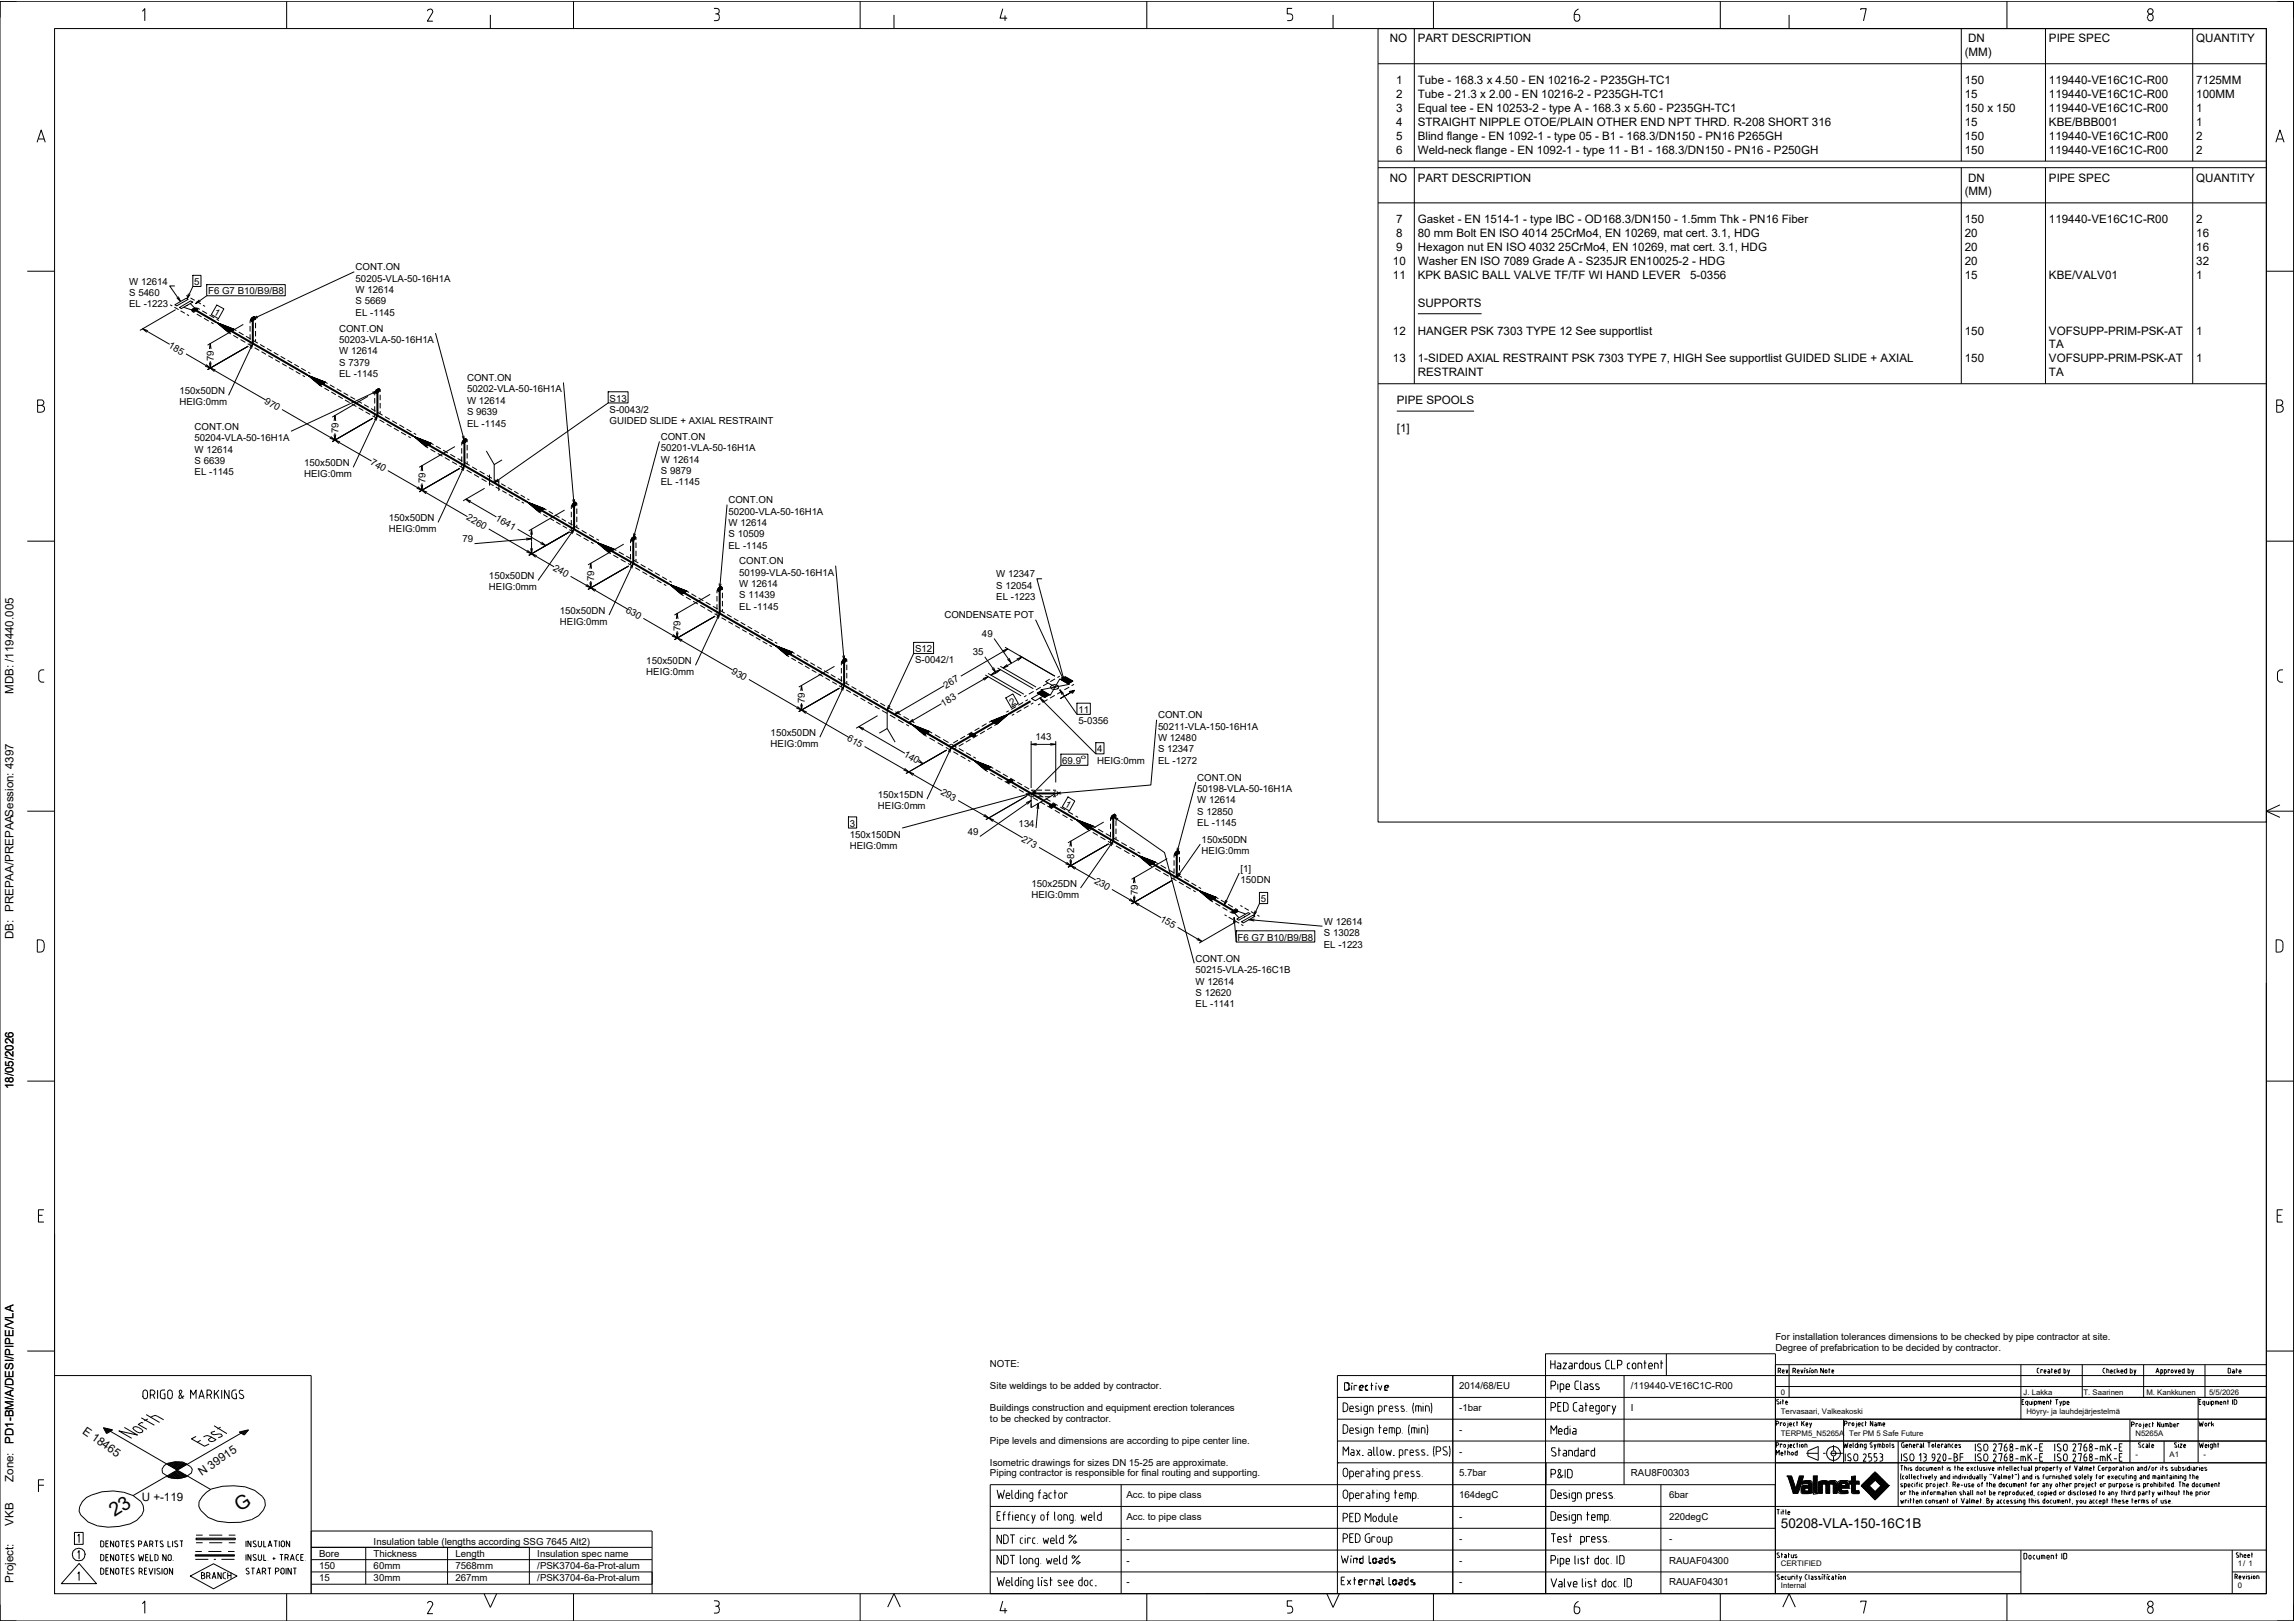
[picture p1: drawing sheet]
<svg xmlns="http://www.w3.org/2000/svg" width="841mm" height="594mm" viewBox="0 0 841 594" stroke-linecap="round" stroke-linejoin="round" font-family="sans-serif">
<defs><g id="words">
<g font-size="7.1">
<text x="42" y="556" transform="rotate(-33 42 556)">23</text>
<text x="87.9" y="554" transform="rotate(-33 87.9 554)">G</text>
</g>
<text font-size="5" x="652.6" y="560">50208-VLA-150-16C1B</text>
<g font-size="4.3">
<text x="5" y="254.2" transform="rotate(-90 5 254.2)">MDB: /119440.005</text>
<text x="5" y="344.2" transform="rotate(-90 5 344.2)">DB: PREPAA/PREPAASession: 4397</text>
<text x="5" y="399.1" transform="rotate(-90 5 399.1)">18/05/2026</text>
<text x="5" y="529" transform="rotate(-90 5 529)">PD1-BM/A/DESI/PIPE/VLA</text>
<text x="5" y="543" transform="rotate(-90 5 543)">Zone:</text>
<text x="5" y="559" transform="rotate(-90 5 559)">VKB</text>
<text x="5" y="580" transform="rotate(-90 5 580)">Project:</text>
</g>
<g font-size="4.2">
<text x="509.3" y="15.5">NO</text>
<text x="519.6" y="15.5">PART DESCRIPTION</text>
<text x="721.2" y="15.5">DN</text>
<text x="750.8" y="15.5">PIPE SPEC</text>
<text x="804.8" y="15.5">QUANTITY</text>
<text x="720" y="20.5">(MM)</text>
<text x="511.6" y="30.8">1</text>
<text x="511.6" y="35.9">2</text>
<text x="519.6" y="30.8">Tube - 168.3 x 4.50 - EN 10216-2 - P235GH-TC1</text>
<text x="519.6" y="35.9">Tube - 21.3 x 2.00 - EN 10216-2 - P235GH-TC1</text>
<text x="720" y="30.8">150</text>
<text x="720" y="35.9">15</text>
<text x="750.8" y="30.8">119440-VE16C1C-R00</text>
<text x="750.8" y="35.9">119440-VE16C1C-R00</text>
<text x="804.8" y="30.8">7125MM</text>
<text x="804.8" y="35.9">100MM</text>
<text x="511.6" y="41">3</text>
<text x="519.6" y="41">Equal tee - EN 10253-2 - type A - 168.3 x 5.60 - P235GH-TC1</text>
<text x="720" y="41">150 x 150</text>
<text x="750.8" y="41">119440-VE16C1C-R00</text>
<text x="804.8" y="41">1</text>
<text x="511.6" y="46.1">4</text>
<text x="519.6" y="46.1">STRAIGHT NIPPLE OTOE/PLAIN OTHER END NPT THRD. R-208 SHORT 316</text>
<text x="720" y="46.1">15</text>
<text x="750.8" y="46.1">KBE/BBB001</text>
<text x="804.8" y="46.1">1</text>
<text x="511.6" y="51.2">5</text>
<text x="519.6" y="51.2">Blind flange - EN 1092-1 - type 05 - B1 - 168.3/DN150 - PN16 P265GH</text>
<text x="720" y="51.2">150</text>
<text x="750.8" y="51.2">119440-VE16C1C-R00</text>
<text x="804.8" y="51.2">2</text>
<text x="511.6" y="56.3">6</text>
<text x="519.6" y="56.3">Weld-neck flange - EN 1092-1 - type 11 - B1 - 168.3/DN150 - PN16 - P250GH</text>
<text x="720" y="56.3">150</text>
<text x="750.8" y="56.3">119440-VE16C1C-R00</text>
<text x="804.8" y="56.3">2</text>
<text x="509.3" y="66.5">NO</text>
<text x="519.6" y="66.5">PART DESCRIPTION</text>
<text x="720" y="71.5">(MM)</text>
<text x="721.2" y="66.5">DN</text>
<text x="750.8" y="66.5">PIPE SPEC</text>
<text x="804.8" y="66.5">QUANTITY</text>
<text x="511.6" y="81.8">7</text>
<text x="519.6" y="81.8">Gasket - EN 1514-1 - type IBC - OD168.3/DN150 - 1.5mm Thk - PN16 Fiber</text>
<text x="720" y="81.8">150</text>
<text x="750.8" y="81.8">119440-VE16C1C-R00</text>
<text x="804.8" y="81.8">2</text>
<text x="511.6" y="86.9">8</text>
<text x="519.6" y="86.9">80 mm Bolt EN ISO 4014</text>
<text x="568.4" y="86.9">25CrMo4, EN 10269, mat cert. 3.1, HDG</text>
<text x="720" y="86.9">20</text>
<text x="804.8" y="86.9">16</text>
<text x="511.6" y="92">9</text>
<text x="519.6" y="92">Hexagon nut EN ISO 4032</text>
<text x="571" y="92">25CrMo4, EN 10269, mat cert. 3.1, HDG</text>
<text x="720" y="92">20</text>
<text x="804.8" y="92">16</text>
<text x="510.4" y="97.1">10</text>
<text x="519.6" y="97.1">Washer EN ISO 7089 Grade A - S235JR EN10025-2 - HDG</text>
<text x="720" y="97.1">20</text>
<text x="804.8" y="97.1">32</text>
<text x="510.4" y="102.2">11</text>
<text x="519.6" y="102.2">KPK BASIC BALL VALVE TF/TF WI HAND LEVER</text>
<text x="619.4" y="102.2">5-0356</text>
<text x="720" y="102.2">15</text>
<text x="750.8" y="102.2">KBE/VALV01</text>
<text x="804.8" y="102.2">1</text>
<text x="519.6" y="112.4">SUPPORTS</text>
<text x="510.4" y="122.6">12</text>
<text x="519.6" y="122.6">HANGER PSK 7303 TYPE 12 See supportlist</text>
<text x="720" y="122.6">150</text>
<text x="750.8" y="122.6">VOFSUPP-PRIM-PSK-AT</text>
<text x="804.8" y="122.6">1</text>
<text x="750.8" y="127.6">TA</text>
<text x="510.4" y="132.8">13</text>
<text x="519.6" y="132.8">1-SIDED AXIAL RESTRAINT PSK 7303 TYPE 7, HIGH See supportlist GUIDED SLIDE + AXIAL</text>
<text x="519.6" y="137.8">RESTRAINT</text>
<text x="720" y="132.8">150</text>
<text x="750.8" y="132.8">VOFSUPP-PRIM-PSK-AT</text>
<text x="750.8" y="137.8">TA</text>
<text x="804.8" y="132.8">1</text>
<text x="511.9" y="148.1">PIPE SPOOLS</text>
<text x="511.9" y="158.3">[1]</text>
<text x="30" y="525" transform="rotate(35 30 525)">E 18465</text>
<text x="74" y="541" transform="rotate(-35 74 541)">N 39915</text>
<text x="52" y="550">U +-119</text>
</g>
<g font-size="3.5">
<text x="130.3" y="99.1">CONT.ON</text>
<text x="47.3" y="104.3">W 12614</text>
<text x="71.2" y="104.5">5</text>
<text x="76.3" y="107.9">F6 G7 B10/B9/B8</text>
<text x="130.3" y="103.2">50205-VLA-50-16H1A</text>
<text x="130.3" y="107.4">W 12614</text>
<text x="47.3" y="108.4">S 5460</text>
<text x="47.3" y="112.6">EL -1223</text>
<text x="130.3" y="111.6">S 5669</text>
<text x="78.1" y="115.1" transform="rotate(30 78.1 115.1)">1</text>
<text x="130.3" y="115.7">EL -1145</text>
<text x="124.3" y="121.6">CONT.ON</text>
<text x="124.3" y="125.7">50203-VLA-50-16H1A</text>
<text x="61.5" y="127.3" transform="rotate(30 61.5 127.3)">185</text>
<text x="124.3" y="129.9">W 12614</text>
<text x="78.3" y="132.3" transform="rotate(-90 78.3 132.3)">79</text>
<text x="124.3" y="134">S 7379</text>
<text x="124.3" y="138.2">EL -1145</text>
<text x="171.1" y="139.6">CONT.ON</text>
<text x="171.1" y="143.8">50202-VLA-50-16H1A</text>
<text x="65.7" y="144.3">150x50DN</text>
<text x="65.7" y="148.5">HEIG:0mm</text>
<text x="96.7" y="147.6" transform="rotate(30 96.7 147.6)">970</text>
<text x="171.1" y="148">W 12614</text>
<text x="223.4" y="147.1">S13</text>
<text x="171.1" y="152.1">S 9639</text>
<text x="223.4" y="151.3">S-0043/2</text>
<text x="223.4" y="155.5">GUIDED SLIDE + AXIAL RESTRAINT</text>
<text x="71.3" y="157.5">CONT.ON</text>
<text x="71.3" y="161.7">50204-VLA-50-16H1A</text>
<text x="124" y="158.7" transform="rotate(-90 124 158.7)">79</text>
<text x="171.1" y="156.3">EL -1145</text>
<text x="242.1" y="161.2">CONT.ON</text>
<text x="71.3" y="165.8">W 12614</text>
<text x="242.1" y="165.4">50201-VLA-50-16H1A</text>
<text x="71.3" y="170">S 6639</text>
<text x="111.4" y="170.7">150x50DN</text>
<text x="135.5" y="170" transform="rotate(30 135.5 170)">740</text>
<text x="242.1" y="169.6">W 12614</text>
<text x="242.1" y="173.7">S 9879</text>
<text x="71.3" y="174.2">EL -1145</text>
<text x="111.4" y="174.9">HEIG:0mm</text>
<text x="155.9" y="177.1" transform="rotate(-90 155.9 177.1)">79</text>
<text x="242.1" y="177.9">EL -1145</text>
<text x="266.9" y="184.4">CONT.ON</text>
<text x="142.5" y="190.9">150x50DN</text>
<text x="170.7" y="190.3" transform="rotate(30 170.7 190.3)">2260</text>
<text x="181.3" y="190.5" transform="rotate(30 181.3 190.5)">1641</text>
<text x="266.9" y="188.6">50200-VLA-50-16H1A</text>
<text x="142.5" y="195.1">HEIG:0mm</text>
<text x="266.9" y="192.7">W 12614</text>
<text x="266.9" y="196.9">S 10509</text>
<text x="169.4" y="198.7">79</text>
<text x="266.9" y="201.1">EL -1145</text>
<text x="202.5" y="208.7" transform="rotate(30 202.5 208.7)">240</text>
<text x="270.9" y="206.8">CONT.ON</text>
<text x="179.2" y="212.2">150x50DN</text>
<text x="217.7" y="212.9" transform="rotate(-90 217.7 212.9)">79</text>
<text x="270.9" y="210.9">50199-VLA-50-16H1A</text>
<text x="270.9" y="215.1">W 12614</text>
<text x="365.1" y="211.6">W 12347</text>
<text x="365.1" y="215.7">S 12054</text>
<text x="179.2" y="216.3">HEIG:0mm</text>
<text x="270.9" y="219.3">S 11439</text>
<text x="365.1" y="219.9">EL -1223</text>
<text x="205.2" y="224.9">150x50DN</text>
<text x="229.1" y="224.2" transform="rotate(30 229.1 224.2)">630</text>
<text x="270.9" y="223.4">EL -1145</text>
<text x="346.1" y="226.6">CONDENSATE POT</text>
<text x="205.2" y="229">HEIG:0mm</text>
<text x="249.4" y="231.2" transform="rotate(-90 249.4 231.2)">79</text>
<text x="359.8" y="233.5">49</text>
<text x="335.3" y="239">S12</text>
<text x="236.8" y="243.2">150x50DN</text>
<text x="335.3" y="243.1">S-0042/1</text>
<text x="356.5" y="240.2">35</text>
<text x="236.8" y="247.4">HEIG:0mm</text>
<text x="267.8" y="246.6" transform="rotate(30 267.8 246.6)">930</text>
<text x="295" y="257.6" transform="rotate(-90 295 257.6)">79</text>
<text x="346.6" y="252.4" transform="rotate(-30 346.6 252.4)">267</text>
<text x="345.6" y="259" transform="rotate(-30 345.6 259)">183</text>
<text x="370.8" y="258.6" transform="rotate(-30 370.8 258.6)">2</text>
<text x="395.2" y="261.2">11</text>
<text x="424.4" y="263.3">CONT.ON</text>
<text x="282.4" y="269.6">150x50DN</text>
<text x="395.2" y="265.4">5-0356</text>
<text x="424.4" y="267.4">50211-VLA-150-16H1A</text>
<text x="282.4" y="273.8">HEIG:0mm</text>
<text x="310.2" y="271.1" transform="rotate(30 310.2 271.1)">615</text>
<text x="379.4" y="271.3">143</text>
<text x="402" y="275.7">4</text>
<text x="424.4" y="271.6">W 12480</text>
<text x="424.4" y="275.7">S 12347</text>
<text x="330.9" y="277.1" transform="rotate(30 330.9 277.1)">140</text>
<text x="389.3" y="279.9">69.9</text>
<text x="402" y="279.9">HEIG:0mm</text>
<text x="424.4" y="279.9">EL -1272</text>
<text x="438.7" y="286">CONT.ON</text>
<text x="321.7" y="292.3">150x15DN</text>
<text x="344.5" y="290.9" transform="rotate(30 344.5 290.9)">293</text>
<text x="438.7" y="290.2">50198-VLA-50-16H1A</text>
<text x="321.7" y="296.5">HEIG:0mm</text>
<text x="389.9" y="295.5" transform="rotate(30 389.9 295.5)">1</text>
<text x="438.7" y="294.4">W 12614</text>
<text x="438.7" y="298.5">S 12850</text>
<text x="311.4" y="302.9">3</text>
<text x="354.6" y="306">49</text>
<text x="373.3" y="302.9">134</text>
<text x="438.7" y="302.7">EL -1145</text>
<text x="311.4" y="307.1">150x150DN</text>
<text x="311.4" y="311.2">HEIG:0mm</text>
<text x="374.1" y="308.1" transform="rotate(30 374.1 308.1)">273</text>
<text x="440.3" y="308.8">150x50DN</text>
<text x="393.6" y="314.7" transform="rotate(-90 393.6 314.7)">82</text>
<text x="440.3" y="313">HEIG:0mm</text>
<text x="400.8" y="323.5" transform="rotate(30 400.8 323.5)">230</text>
<text x="454.6" y="319.4">[1]</text>
<text x="454.6" y="323.6">150DN</text>
<text x="377.9" y="324.9">150x25DN</text>
<text x="377.9" y="329.1">HEIG:0mm</text>
<text x="416.9" y="328.1" transform="rotate(-90 416.9 328.1)">79</text>
<text x="462" y="330.6">5</text>
<text x="424.9" y="337.4" transform="rotate(30 424.9 337.4)">155</text>
<text x="485.1" y="338.9">W 12614</text>
<text x="453.5" y="344.7">F6 G7 B10/B9/B8</text>
<text x="485.1" y="343.1">S 13028</text>
<text x="485.1" y="347.2">EL -1223</text>
<text x="438.1" y="352.5">CONT.ON</text>
<text x="438.1" y="356.6">50215-VLA-25-16C1B</text>
<text x="438.1" y="360.8">W 12614</text>
<text x="438.1" y="365">S 12620</text>
<text x="438.1" y="369.1">EL -1141</text>
<text x="650.6" y="491.1">For installation tolerances dimensions to be checked by pipe contractor at site.</text>
<text x="650.6" y="495.1">Degree of prefabrication to be decided by contractor.</text>
<text x="362.8" y="501">NOTE:</text>
<text x="362.8" y="509">Site weldings to be added by contractor.</text>
<text x="534.7" y="509">2014/68/EU</text>
<text x="597.6" y="509">/119440-VE16C1C-R00</text>
<text x="362.8" y="517">Buildings construction and equipment erection tolerances</text>
<text x="362.8" y="521">to be checked by contractor.</text>
<text x="534.7" y="517">-1bar</text>
<text x="597.6" y="517">I</text>
<text x="534.7" y="525">-</text>
<text x="362.8" y="529">Pipe levels and dimensions are according to pipe center line.</text>
<text x="534.7" y="533">-</text>
<text x="362.8" y="537">Isometric drawings for sizes DN 15-25 are approximate.</text>
<text x="362.8" y="541">Piping contractor is responsible for final routing and supporting.</text>
<text x="534.7" y="541">5.7bar</text>
<text x="597.6" y="541">RAU8F00303</text>
<text x="412.7" y="549">Acc. to pipe class</text>
<text x="534.7" y="549">164degC</text>
<text x="611.6" y="549">6bar</text>
<text x="412.7" y="557">Acc. to pipe class</text>
<text x="534.7" y="557">-</text>
<text x="611.6" y="557">220degC</text>
<text x="136.9" y="566">Insulation table (lengths according SSG 7645 Alt2)</text>
<text x="412.7" y="565">-</text>
<text x="534.7" y="565">-</text>
<text x="611.6" y="565">-</text>
<text x="116.9" y="570.5">Bore</text>
<text x="116.9" y="575">150</text>
<text x="136.9" y="570.5">Thickness</text>
<text x="136.9" y="575">60mm</text>
<text x="166.9" y="570.5">Length</text>
<text x="166.9" y="575">7568mm</text>
<text x="196.9" y="570.5">Insulation spec name</text>
<text x="196.9" y="575">/PSK3704-6a-Prot-alum</text>
<text x="412.7" y="573">-</text>
<text x="534.7" y="573">-</text>
<text x="611.6" y="573">RAUAF04300</text>
<text x="116.9" y="579.5">15</text>
<text x="136.9" y="579.5">30mm</text>
<text x="166.9" y="579.5">267mm</text>
<text x="196.9" y="579.5">/PSK3704-6a-Prot-alum</text>
<text x="412.7" y="581">-</text>
<text x="534.7" y="581">-</text>
<text x="611.6" y="581">RAUAF04301</text>
</g>
<g font-size="2.8">
<text x="652.6" y="511">0</text>
<text x="741.6" y="511">J. Lakka</text>
<text x="763.5" y="511">T. Saarinen</text>
<text x="786.5" y="511">M. Kankkunen</text>
<text x="809.5" y="511">5/5/2026</text>
<text x="652.6" y="518">Tervasaari, Valkeakoski</text>
<text x="742.6" y="518">Höyry- ja lauhdejärjestelmä</text>
<text x="652.6" y="526">TERPM5_N5265A</text>
<text x="677.6" y="526">Ter PM 5 Safe Future</text>
<text x="782.5" y="526">N5265A</text>
<text x="782.5" y="534">-</text>
<text x="795" y="534">A1</text>
<text x="807.5" y="534">-</text>
<text x="652.6" y="574">CERTIFIED</text>
<text x="820" y="574">1/ 1</text>
<text x="652.6" y="582">Internal</text>
<text x="820" y="582">0</text>
</g>
<text font-size="2.3" x="396.1" y="278.2">o</text>
</g></defs>
<g fill="none" stroke="#000" stroke-width=".37">
<path d="M0 .5h840.5v593.5h-840.5zM6 .5h-6v6M20 10.5h810.5v573.5h-810.5zM52.2 4.2l.9-1v4.5M105 .5v10M157.6 3.4l-.8 .3-.2 .4M157.6 3.3a.96 .96 0 0 1 .8 1.5l-1.8 3h2M179.7 5.5v5M210.2 .5v10M261.6 3.1h1a1.03 1.03 0 0 1 .9 1.2 1.03 1.03 0 0 1-1.4 .8M262.6 5.1a.82 .82 0 0 1 .9 1M263.5 6.6a.82 .82 0 0 1-.9 1h-1"/>
<path d="M263.6 6.1v.5M315.2 .5v10M327.6 5.5v5M367.5 3.2l-1 3.5h2.6M368.3 5.7v2M420.2 .5v10M473.5 3.1h-1.8v2h1a1.26 1.26 0 0 1 1 1.2 1.26 1.26 0 0 1-1 1.3h-1M488.5 5.5v5M505 10.5h325.5v290.7h-325.5zM505 10.5h325.5M518.3 10.5v48.5M525.3 .5v10"/>
<path d="M576.9 5.3v1.5a1.08 1.08 0 0 0 1.3 .9 1.08 1.08 0 0 0 .7-1.4 .84 .84 0 0 0-.9-1M576.9 5.3h1M578.4 3.3a2.45 2.45 0 0 0-1.5 2.1M630.4 .5v10M655.6 5.5v5M681.9 3.7v-.5h2l-1 4.5M718.7 10.5v48.5M735.4 .5v10M749.6 10.5v48.5M786.9 6.2v.5M787 6.2a1.1 1.1 0 0 1 1.6-.9 1.1 1.1 0 0 1 .3 1.8 .99 .99 0 0 1-1.1 .5 .99 .99 0 0 1-.8-.9M803.5 10.5v48.5"/>
<path d="M834.5 .5h6v6M505 23.4h325.5M13.6 52.1l1.5-4.5 1.5 4.5M14.1 50.9h2.1M505 59h325.5M834 52.1l1.5-4.5 1.5 4.5M834.5 50.9h2.1M505 61.5h325.5M505 74.3h325.5M518.3 61.5v79.1M718.7 61.5v79.1M749.6 61.5v79.1"/>
<path d="M803.5 61.5v79.1M10 99.4h10M129.8 99.6l-37.2 17.3M830.5 99.4h10M62.4 111.7l.7 .4M63.9 112.6l1.5 .9M64.1 111.7l4.2-2.4 .6 .4-4.1 2.4zM64.1 104.8h-1.9l4 5.7M64.4 113.5l-13.1 7.6M65.4 108.7l.8 1.8-1.4-1.4M65.8 112.7l4-2.4 .9 .4-4.2 2.4zM66.2 113.9l1.5 .9"/>
<path d="M68.3 108.3l.7 .4M68.5 115.2l.8 .5M69.1 107.6l-.5 1.9 1.1-1.6M69.7 111.2l2 2.1-.9 .5-3.5-1.2M69.8 109.2l1.5 .9M70.3 113.5l1.1-.6 .9 .1 .2 .5-1.1 .6-.9-.1zM70.4 114.1l.8 .5M70.7 100.9h2.9v4.1h-2.9zM70.7 105l-2.1 4.5M72.1 110.5l1.5 .9M72.1 115.1l1.8 1M72.4 112.9l.8 .5"/>
<path d="M73.1 109.9l-1.5 1.4 1.9-.9M74.1 113.9l1.8 1M74.4 111.8l.8 .5M74.8 116.6l1.7 1M75.8 104.3h28.7v4.1h-28.7zM75.8 108.4l-4.2 2.9M76.8 115.4l1.7 1M77.4 118.2l.8 .5M79.2 118.1l5.6 3.1-.2 .2-2.3-1.5 2.7 1.2-.5 .4-2.6-1.8 3.2 1.4-.9 .5-2.9-2.3 4.1 1.7-1.3 .7-3.2-2.6 4.6 1.8-1.6 .8-3.6-3 5.3 2.1-1.8 1-4-3.4 5.9 2.3-1.9 1.2-4.6-3.8 6.6 2.6-1.1 .6M79.4 117l.8 .5M79.4 111.8l2.6 1.4-2 3.6-2.6-1.5zM89.2 118.9l-13.1 7.6"/>
<path d="M91.6 117.5v1M91.6 119.5v2M92.2 116.6l.9-.6 .4 .4-.4 .8-.9 .6-.5-.4zM93.6 116.3v1M93.6 118.3v2M94.2 115.8l-1.6 1.1 1.9-.5M519.6 115h23.3M52.3 120.5l9.9 5.7M54.2 121.2l-1.9-.7 1.5 1.3M68.2 129.7l8.9 5.2M75.5 133.6l1.6 1.3-1.9-.7M76.8 132.9l.3 2 .2-2"/>
<path d="M76.8 127.9l.3-2 .2 2M77.1 134.9l20.2 11.7M77.1 125.9v1.5M77.1 132.4v2.5M79 135.6l-1.9-.7 1.5 1.3M83.8 121.9l.8 .5M85.5 122.9l1.8 1M85.7 120.7l.9 .5M87.5 121.7l1.8 1M88.1 124.4l1.8 1.1M90.1 123.2l1.8 1M90.8 126l.8 .5"/>
<path d="M90.9 126.9l-14.8 8.6M91.5 127.5l1.1-1.6-.4 1.9M91.6 126.5l.9 .5M91.6 122.5v2M91.6 125.5v1M92.6 125.9l-8.8 19M92.8 124.8l.8 .5M93.3 127.4l1.7 1M93.6 125.3l.9 .5M93.6 121.3v2M93.6 124.3v1M95.3 126.2l1.7 1"/>
<path d="M95.8 128.9l1.7 1M97.8 127.7l1.7 .9M98.3 130.3l1.7 1M100.3 129.1l1.7 1M100.9 131.8l1.6 .9M102.9 130.6l1.6 .9M103.4 133.2l1.6 1M105.4 132l1.6 1M105.9 134.7l1.6 .9M107.9 133.5l1.6 1M108.4 136.1l1.6 1M110.4 134.9l1.6 1"/>
<path d="M110.9 137.6l.8 .5M112.7 137.5l5.4 3.2-1.7-1.1 1.9 1-.3 .1-2.2-1.4 2.7 1.2-.6 .4-2.5-1.8 3.2 1.4-.9 .5-2.9-2.3 4 1.7-1.2 .7-3.3-2.6 4.6 1.8-1.5 .8-3.6-3 5.2 2.1-1.7 1-4.1-3.4 6 2.3-2 1.2-4.5-3.8 6.6 2.6-1.1 .6M112.9 136.4l.8 .5M159.6 122.1l10.6 39.5M13.8 146.6h1.3a1 1 0 0 1 1 1 1 1 0 0 1-1 .9 1.25 1.25 0 0 1 1.2 1.3 1.25 1.25 0 0 1-1.2 1.3h-1.3zM13.8 148.5h1.3M103.3 150.1l19.4 11.1M117.2 141.3l.9 .4M118.9 142.2l1.7 1M119.2 140.1l.9 .4M120.9 141l1.7 1M121.2 159.9l1.5 1.3-1.9-.7"/>
<path d="M121.4 143.7l1.7 .9M122.4 159.2l.3 2 .3-2M122.4 154.3l.3-2 .3 2M122.7 152.3v1.4M122.7 158.8v2.4M123.4 142.5l1.7 .9M123.9 145.1l1.7 1M125.9 143.9l1.7 1M126.4 146.6l1.7 .9M128.4 145.4l1.7 .9M128.9 148l1.7 1M130.9 146.8l1.7 1"/>
<path d="M131.5 149.5l1.6 .9M133.5 148.3l1.6 .9M134 150.9l1.6 1M134.8 145.3l-13.1 7.5M136 149.7l1.6 1M136.4 143.8l1.9-.5-1.6 1.1M136.5 152.4l.8 .4M136.6 153.3l-14.9 8.6M137.2 153.8l1.1-1.5-.5 1.9M137.3 152.8l.9 .6M137.3 143.9v1M137.3 145.9v2"/>
<path d="M137.3 148.9v2M137.3 151.8v1M137.8 142.9l1-.5 .4 .4-.4 .8-1 .6-.4-.4zM138.3 152.3l-8.9 18.9M138.3 143.3l-31.7 14.7M138.5 151.2l.8 .4M139.1 153.9l1.7 1M139.3 151.6l.9 .6M139.3 142.7v1M139.3 144.7v2M139.3 147.7v1.9M139.3 150.6v1"/>
<path d="M141.1 152.7l1.7 1M141.7 155.4l1.8 1M143.7 154.2l1.8 1M144.3 156.9l1.8 1M146.3 155.7l1.8 1M147 158.4l1.8 1M149 157.2l1.8 1M149.6 159.9l.9 .5M151.5 159.8l5.6 3.2-.3 .1-2.2-1.5 2.7 1.2-.6 .4-2.5-1.8 3.2 1.4-.9 .5-2.9-2.3 4 1.7-1.2 .7-3.3-2.5 4.6 1.7-1.5 .8-3.6-3 5.2 2.1-1.7 1-4.1-3.4 6 2.3-2 1.2-4.5-3.8 6.6 2.6-1.1 .6M151.6 158.7l.9 .5M170 159.7l.2 1.9-.8-1.8M206.5 140.2l3.9 44.7"/>
<path d="M222.9 143.6h7.3v4.1h-7.3zM222.9 147.7l-41.8 29.2v-6.7M505 140.6h325.5M511.9 150.6h28.3M834.3 146.6h1.2a1 1 0 0 1 1 1 1 1 0 0 1-1 .9 1.25 1.25 0 0 1 1.2 1.3 1.25 1.25 0 0 1-1.2 1.3h-1.2zM834.3 148.5h1.2M122.7 161.2l13.4 7.7M124.6 162l-1.9-.8 1.5 1.3M142.1 172.4l12.5 7.2M153.1 178.3l1.5 1.3-1.9-.7M154.3 177.6l.3 2 .3-2M154.3 172.6l.3-2 .3 2"/>
<path d="M154.6 179.6l16.7 9.7M154.6 170.6v1.5M154.6 177.1v2.5M156 163.6l.9 .6M157.8 164.6l1.7 1.1M158 162.4l.9 .6M159.8 163.5l1.7 1M160.4 166.2l1.8 1M162.4 165l1.8 1M163 167.7l1.8 1M165 166.5l1.8 1M165.7 169.2l1.7 1"/>
<path d="M166.7 163.6l-13.1 7.6M167.7 168l1.7 1M168.3 170.7l.9 .5M168.5 171.6l-14.9 8.6M169.1 172.2l1.1-1.6-.5 1.9M169.2 171.2l.9 .6M169.2 162.2v1M169.2 164.2v2M169.2 167.2v2M169.2 170.2v1M169.7 161.3l1-.5 .4 .3-.4 .9-1 .5-.4-.4zM170.2 170.6l-9.7 20.8"/>
<path d="M170.3 169.5l.9 .5M171 172.3l1.8 1M171.2 170l.9 .5M171.2 161v1M171.2 163v2M171.2 166v2M171.2 169v1M173 171.1l1.8 1M173.7 173.8l1.9 1.1M175.7 172.6l1.9 1.1M176.5 175.4l1.8 1.1M177.6 178.9l-7.9 4.6"/>
<path d="M178.2 165.2l2.9 5 2.9-1.7M178.5 174.2l1.8 1.1M179.2 177l1.7 1M179.4 173.9v4M181.2 175.8l1.7 1M181.7 178.5l1.6 .9M182.5 175.5l-1.4 1.4 1.8-.8M182.8 175.9v4M183.7 177.3l1.6 .9M184.1 179.8l1.5 1M186.1 178.6l1.5 1M241.7 161.7l-9.6 35.7"/>
<path d="M10 198.3h10M156.5 180.3l-1.9-.7 1.5 1.3M170.7 182.9l11.2 6.5M172.6 183.6l-1.9-.7 1.5 1.3M179.1 193.8l24 13.9M186.4 181.2l1.6 .9M188.4 180l1.6 .9M188.8 182.6l1.6 .9M189.7 193.9l10.3 6M190.8 181.4l1.6 .9M191.2 184l.8 .4M192.8 197.2l2 .2-1.9 .5"/>
<path d="M193 183.8l5.4 3.2-1.7-1 1.9 .9-.3 .2-2.2-1.5 2.7 1.2-.6 .4-2.5-1.8 3.2 1.4-.9 .5-2.9-2.3 4 1.7-1.2 .7-3.3-2.6 4.6 1.8-1.5 .8-3.6-3 5.2 2.1-1.7 1-4.1-3.4 6 2.3-2 1.2-4.5-3.8 6.6 2.6-1.1 .6M193.2 182.8l.8 .4M194.5 195.9l.3-2 .3 2M194.8 193.9v9M194.8 197.4l-20.9 1.8M197.5 187.6l.8 .5M198.5 198.6l1.5 1.3-1.9-.7M199.1 188.5l1.5 1M199.5 186.4l.8 .5M201.1 187.3l1.5 1M201.5 189.9l1.5 .9M203.4 188.7l1.6 .9"/>
<path d="M203.8 191.3l1.6 .9M205.8 190.1l1.6 .9M206.2 192.7l1.6 .9M206.9 186.9l-13.1 7.6M208.2 191.5l1.6 .9M208.6 194.1l.8 .4M208.7 194.9l-14.9 8.6M209 195.3l1.4-1.4-.8 1.8M209.4 194.5l.9 .5M209.4 185.5v1M209.4 187.5v2M209.4 190.5v2"/>
<path d="M209.4 193.5v1M209.9 184.6l1-.6 .4 .4-.4 .8-1 .6-.4-.4zM210.4 193.9l-13.2 18.8M210.6 182.9l-.2 2-.5-1.9M210.6 192.9l.8 .4M211.2 195.6l1.8 1M211.4 193.3l.9 .5M211.4 184.3v1M211.4 186.3v2M211.4 189.3v2M211.4 192.3v1M213.2 194.4l1.8 1"/>
<path d="M213.9 197.1l1.8 1.1M215.9 195.9l1.8 1.1M216.6 198.7l.9 .5M218.5 198.6l5.4 3.2-1.7-1 1.9 .9-.3 .2-2.2-1.5 2.7 1.2-.6 .4-2.5-1.8 3.2 1.4-.9 .5-2.9-2.3 4 1.7-1.2 .7-3.3-2.6 4.6 1.8-1.5 .8-3.6-3 5.2 2.1-1.7 1-4.1-3.4 6 2.3-2 1.2-4.5-3.8 6.6 2.6-1.1 .6M218.6 197.5l.9 .5M228.6 199.4l-13.1 7.6M231.1 198v1M231.6 197.1l1-.6 .4 .4-.4 .8-1 .6-.4-.4zM232.3 195.4l-.2 2 .8-1.8M233.1 196.8v1M233.1 198.8v2M266.4 184.9l-2.7 30.9"/>
<path d="M830.5 198.3h10M193.3 201.6l1.5 1.3-1.9-.7M194.5 200.9l.3 2 .3-2M196.7 203.6l-1.9-.7 1.5 1.3M209.1 211.2l7.4 4.2M215 214.1l1.5 1.3-1.9-.7M216.2 213.4l.3 2 .3-2M216.2 208.4l.3-2 .3 2M216.5 215.4l13.3 7.7M216.5 206.4v1.5M216.5 212.9v2.5M218.4 216.1l-1.9-.7 1.5 1.3"/>
<path d="M223 202.4l.9 .5M224.8 203.4l1.8 1M225 201.2l.9 .5M226.8 202.2l1.8 1M227.5 205l1.8 1M229.5 203.8l1.8 1M230.2 206.5l.9 .5M230.4 207.4l-14.9 8.6M231 208l1.1-1.6-.5 1.9M231.1 207l.8 .5M231.1 200v2M231.1 203v2"/>
<path d="M231.1 206v1M232.1 206.4l-8.9 19M232.2 205.3l.9 .5M232.8 208l1.7 1M233.1 205.8l.8 .5M233.1 201.8v2M233.1 204.8v1M234.8 206.8l1.7 1M235.4 209.5l1.8 1.1M237.4 208.3l1.8 1.1M238 211l1.8 1.1M240 209.9l1.8 1"/>
<path d="M240.7 212.6l1.7 1M242.7 211.4l1.7 1M243.3 214.1l.8 .5M245.1 214l5.4 3.2-1.7-1 1.9 .9-.3 .2-2.1-1.5 2.6 1.2-.5 .4-2.6-1.8 3.3 1.4-.9 .5-2.9-2.3 4 1.7-1.2 .7-3.4-2.6 4.6 1.8-1.5 .8-3.5-3 5.1 2.1-1.7 1-4-3.4 5.9 2.3-2 1.2-4.5-3.8 6.6 2.6-1.1 .6M245.3 212.9l.8 .5M249.6 217.8l.9 .5M251.4 218.8l1.7 1M251.6 216.6l.9 .5M253.4 217.6l1.7 1M256 219.1l1.8 1M260.2 217.8l-13 7.6M262.7 216.4v1"/>
<path d="M262.7 218.4v2M263.2 215.5l1-.6 .4 .4-.4 .8-1 .6-.4-.4zM263.5 213.8l.2 2 .5-1.9M264.7 215.2v1M264.7 217.2v2M306.2 207.3l3.1 34.9M381.9 212.1h-1.9l10.1 37.7M235.8 226.6l32.6 18.9M246.6 232.5l1.6 1.3-1.9-.7M247.8 231.8l.4 2 .3-2M247.8 226.8l.4-2 .3 2M248.2 224.8v1.5"/>
<path d="M248.2 231.3v2.5M250.1 234.5l-1.9-.7 1.4 1.3M254 220.3l1.7 1.1M256.6 221.8l1.8 1.1M258.6 220.6l1.8 1.1M259.2 223.4l1.8 1M261.2 222.2l1.8 1M261.9 224.9l.8 .5M262 225.8l-14.8 8.6M262.6 226.4l1.1-1.6-.5 1.9M262.7 225.4l.9 .5M262.7 221.4v2"/>
<path d="M262.7 224.4v1M263.7 224.8l-8.8 19M263.9 223.7l.8 .5M264.4 226.4l1.7 .9M264.7 224.2l.9 .5M264.7 220.2v2M264.7 223.2v1M266.4 225.2l1.7 .9M266.9 227.8l1.7 1M268.9 226.6l1.7 1M269.4 229.3l1.7 .9M271.4 228.1l1.7 .9"/>
<path d="M271.9 230.7l1.7 1M273.9 229.5l1.7 1M274.5 232.1l1.6 1M276.5 231l1.6 .9M277 233.6l1.6 1M279 232.4l1.6 1M279.5 235.1l1.7 .9M281.5 233.9l1.7 .9M282 236.5l.8 .5M283.8 236.4l5.4 3.2-1.7-1 1.9 .9-.3 .2-2.2-1.5 2.7 1.2-.6 .4-2.5-1.8 3.2 1.4-.9 .5-2.9-2.3 4 1.7-1.2 .7-3.3-2.6 4.6 1.8-1.5 .8-3.6-3 5.2 2.1-1.7 1-4.1-3.4 6 2.3-2 1.2-4.5-3.8 6.6 2.6-1.1 .6M284 235.3l.8 .5M290.3 239l.8 .5"/>
<path d="M292 239.9l1.6 1M334.8 235.4h7.3v4.1h-7.3zM334.8 239.5l-9.7 20.8v6.7l-2.9 1.6M364.3 234l6.3 9M367.4 238.5l1.9-.7-1.5 1.3M368.3 237.2l18.3 10.6M369.3 237.8l-17.2 10M379.5 227.1l10.6 22.7M16.2 245.5a1.56 1.56 0 0 0-1.9 .7v3.1a1.56 1.56 0 0 0 1.9 .7M274.4 249l19.3 11.2M288.3 240.2l.8 .5M290 241.1l1.7 1"/>
<path d="M292.2 258.9l1.5 1.3-1.9-.7M292.5 242.6l1.7 1M293.4 258.2l.3 2 .3-2M293.4 253.2l.3-2 .3 2M293.7 251.2v1.5M293.7 257.7v2.5M294.5 241.4l1.7 1M295 244l1.6 1M297 242.8l1.6 1M297.5 245.5l1.7 .9M299.5 244.3l1.6 1M300 247l1.6 .9"/>
<path d="M302 245.8l1.7 .9M302.5 248.4l1.6 1M304.5 247.2l1.6 1M305 249.8l1.7 1M305.8 244.2l-13.1 7.6M307 248.6l1.6 1M307.5 251.3l.8 .5M307.6 252.2l-14.9 8.6M308.2 252.8l1.1-1.6-.5 1.9M308.3 251.8l.9 .5M308.3 242.8v1M308.3 244.8v2"/>
<path d="M308.3 247.8v2M308.3 250.8v1M308.8 241.9l1-.6 .4 .4-.4 .8-1 .6-.4-.4zM309.3 251.2l-8.9 19M309.5 250.1l.8 .5M309.5 240.2l-.2 2-.5-1.9M310.1 252.8l1.7 1M310.3 250.6l.9 .5M310.3 241.6v1M310.3 243.6v2M310.3 246.6v2M310.3 249.6v1"/>
<path d="M312.1 251.6l1.7 1M312.7 254.3l1.8 1M314.7 253.1l1.7 1M315.3 255.8l1.8 1M317.3 254.6l1.8 1M318 257.3l1.7 1M320 256.1l1.7 1M320.6 258.9l1.7 .9M322.6 257.6l1.7 1M325.2 259.2l1.9 1M325.6 258.4l-.5 1.9 1.1-1.6M345 257.9l-12 7"/>
<path d="M346 251.3l-18.2 10.6M360.2 248.7l1.9-.7-1.5 1.3M360.9 240.7l4 5.7M361.1 247.4l13.1 7.6M362.1 248l-11.1 6.4M362.1 246.8l13.1 7.6M364.1 244.6l.8 1.8-1.4-1.4M364.9 246.4l-1.8 1M365 246.7l-1.9 .7 1.6-1.3 1.9-.7-1.5 1.3M365.6 244.8l13.1 7.6M366.6 245.4l-1.7 1M366.6 244.2l13.1 7.6"/>
<path d="M368.6 255.8l2.6-1.5 2 3.5-2.6 1.5zM369.1 243.5l-1.5 1.3 1.9-.7M369.8 241.2l.8 1.8-1.4-1.4M372.3 258.9l-1.8 1.1M372.6 241.5l1.9-.7-1.5 1.3M374.5 240.8l-6.9 4M374.9 257.4l-1.7 1M376.1 254.9l-.8 .5M376.7 256.4l-.9 .5M376.9 258.6l-1.7 1M378 256l3.5-2 1.4 .8-3.5 2zM378.7 257.6l-.9 .5"/>
<path d="M378.8 253.4l-1.8 .9M380.1 254l1.7-1 2.8 1.6-1.7 1zM381.1 255.8l20.5 20.4M381.3 257.9l-.9 .5M381.4 251.8l-1.8 1M381.5 252.8l3.4 2 3.5-6 3.5 2zM382.7 256.9l-1.6-1.1 1.1 1.6M383.9 256.3l-1.8 1.1M384 250.3l-1.7 1M384.6 254.6l-2 .9 1.4-1.2-2 .8 1.3-1.2-2 .8 1.3-1.2-2 .8 1.4-1.2-1.8 1 2.1-.8-1.4 1.2 2.1-.8-1.4 1.2 2.1-.8-1.4 1.2 2.1-.8-1.5 1.1M384.7 248.9l-1.5 .9 3.5 2M385.5 251.1l1-.2 1.2 .3 .2 .6-.2 .6-1.2 .3-1-.2-.6-.7z"/>
<path d="M386.5 254.8l-1.7 1M386.6 248.8l-1.7 1M388.4 247.8l-.9 .5M388.4 252.8l6.3 9M388.6 256l5.2-3-.7 1.1-1.2-.7 1.9-.4zM388.7 249l1.7-1 2.8 1.6-1.7 1zM389.2 253.3l-1.8 1M389.6 247.9l.5 1.9-1.1-1.6M389.8 254.2l-1.4-1.4 .8 1.8M389.8 247.8l.3 2-.8-1.8M391.8 251.8l-1.8 1M393.2 249.6l-1.9 .9 1.3-1.2-2 .8 1.4-1.2-2.2 .8 1.5-1.2-2.1 .8 1.4-1.2-1.7 1 2-.8-1.4 1.2 2.1-.8-1.4 1.2 2.1-.8-1.4 1.2 2.1-.8-1.5 1.1"/>
<path d="M393.6 250.8l-.9 .5M394.7 257.7h4.9v4.1h-4.9zM836.6 245.5a1.5 1.5 0 0 0-2 1.1l.1 2.7a1.6 1.6 0 0 0 1.9 .7M293.7 260.2l17.1 9.9M295.6 260.9l-1.9-.7 1.5 1.3M314.7 266.3l16.9 9.7M316.6 267l-1.9-.7 1.5 1.2M316.8 273.6l28.3 16.3M321.6 262.3l-7.9 4.6M323.2 260.4l1.9 1M325.1 267l2.9 4.9M326.1 262l2 1.2"/>
<path d="M326.8 261.3l20.1 11.5M328.1 260.8l2 1.2M329.1 263.8l2 1.1M329.3 260.6l-1.5 1.3 1.9-.7M331.1 262.6l2 1.1M332.1 265.5l1 .6M334.1 265.5l5.4 3.1-1.7-.9 1.9 .8-.3 .3-2.2-1.5 2.7 1.2-.6 .4-2.5-1.8 3.2 1.4-.9 .5-2.9-2.3 4 1.7-1.2 .7-3.3-2.7 4.6 1.9-1.5 .8-3.6-3 5.2 2.1-1.7 1-4.1-3.4 6 2.3-2 1.2-4.5-3.8 6.6 2.6-1.1 .5M334.1 264.3l1 .6M334.5 263.6l-1.5 1.3 1.9-.7M336.8 278.4l1.4 1.5-1.8-.8M337.6 279.4l.6 .5M338.6 269.3l1 .5"/>
<path d="M340.6 268.1l1 .5M340.6 270.4l2 1.2M342.6 269.2l2 1.2M343.6 272.2l2 1.1M345.6 271l2 1.1M346.6 273.9l1.9 1.1M346.9 274.9l-14.9 8.6M347.5 275.5l1.1-1.6-.5 1.9M348.4 272.8l-.8 .5M348.6 272.7l1.9 1.1M348.6 273.9l-8.9 18.9M349.4 275.5l1.7 1"/>
<path d="M350.4 273.9l-.8 .6M351.1 271.3l-1.8 1M351.4 274.3l1.7 1M352 277l1.8 1M353.1 272.5l-1.8 1M353.7 269.7l-1.8 1M354 275.8l1.8 1M354.7 278.5l.9 .6M355.5 268.9l.9-.1 1.1 .6-.2 .5-.9 .1-1.1-.6zM355.7 271l-1.8 .9M356.3 268.2l-1.8 1.1M356.6 278.4l5.4 3.2-1.7-1 1.9 .9-.3 .2-2.2-1.4 2.7 1.1-.6 .4-2.5-1.7 3.2 1.3-.9 .5-2.9-2.3 4 1.7-1.2 .8-3.3-2.7 4.6 1.9-1.5 .8-3.6-3 5.2 2.1-1.7 1-4.1-3.4 6 2.3-2 1.2-4.5-3.9 6.6 2.7-1.1 .5"/>
<path d="M356.7 277.3l.9 .6M358.3 269.4l-1.8 1.1M358.9 266.7l-1.8 1M360.9 267.9l-1.8 1M361.5 265.2l-1.7 1M363.3 264.2l-.9 .5M363.5 266.4l-1.7 1M365.3 265.3l-.9 .6M369.6 260.5l-.8 .5M369.8 261.6l-5.6 3.2 1.9-1-1.7 1.1-.3-.2 2.6-1.3-2.1 1.6-.6-.4 3.1-1.4-2.4 1.8-.9-.5 3.9-1.7-2.8 2.3-1.2-.7 4.5-1.8-3.2 2.6-1.5-.8 5.2-2.2-3.6 3.1-1.7-1 5.9-2.4-4 3.4-2-1.1 6.5-2.6-4.4 3.7-1.1-.5M371.6 261.7l-.8 .5M374.3 260.1l-1.8 1.1"/>
<path d="M377.9 271.6v17.2M377.9 272.8h9M379.9 272.5l-2 .3 2 .2M384.9 272.5l2 .3-2 .2M386.9 271.6v15.1M388.8 276.3h9.9v4.1h-9.9zM401.6 272.2h3v4h-3zM423.8 263.8l-2.1 23.9-34.8 3-9 5.2v-5.2l-47.3 12.7M10 297.2h10M310.9 299.3h3v4.1h-3zM331.5 281.5l1.5 1.3-1.9-.6M334.9 283.5l-1.9-.7 1.5 1.3"/>
<path d="M351.1 293.3l23.7 13.7M360.8 298.4l1.5 1.3-1.9-.7M361.1 282.3l.9 .5M362.9 283.3l1.7 1M363.1 281.1l.9 .5M364.8 282.1l1.8 1M365.5 284.8l1.8 1M367.5 283.6l1.8 1M368.2 286.3l1.8 1M369 286.2l1.1-.6 .9 .1 .2 .5-1.1 .6-.9-.1zM370.2 285.1l1.7 1M370.8 287.8l1.7 1"/>
<path d="M372.8 286.7l1.8 1M373.4 289.3l1.7 1M375.4 288.1l1.7 1M375.9 290.9l2-.2-1.8 .8M376 290.9l1.7 .9M376.1 294.1l1.8-.8-1.4 1.4M376.2 291.7l-14.9 8.6M377.9 289.5h1M377.9 292h1M377.9 293.3l-18.8 13.2M378 289.6l1.7 1M378.6 292.3l1.7 1"/>
<path d="M379.3 289.4l-1.1 1.6 1.6-1.1M379.9 289.5h2M379.9 292h2M380 296.3l.5-1.9 .2 2M380.5 294.4l-.8 9M380.6 291.1l1.7 1M381.2 293.8l1.7 1M382.9 289.5h2M382.9 292h2M383.2 292.6l1.7 1M383.8 295.3l1.8 1.1M384.6 295.2l1.1-.6 .9 .1 .2 .5-1.1 .6-.9-.1z"/>
<path d="M385.8 294.1l1.8 1.1M385.9 289.5h1M385.9 292h1M386.3 290.3v.7M386.3 291.4l.6 .3M386.5 296.9l1.9 1.1M387 289.8l-.6 .2M387.3 290l.2 .6M387.5 291l-.3 .5M388.5 295.7l1.9 1.1M388.8 290.2l-1.9 .5 2 .2M388.8 280.4l-10.6 10.6"/>
<path d="M389.3 298.6l1.9 1.1M391.3 297.3l1.9 1.1M391.4 292l2.5 1.5-2 3.6-2.6-1.5zM394.1 299l1 .5M406.9 299.8v1M407.5 298.9l1-.6 .3 .4-.3 .8-1 .6-.5-.4zM407.9 299.2l18.8 13.2 10.9 40.6M408.9 298.6v1M438.2 286.6l-7 26M830.5 297.2h10M830.5 297.2l5 2.3M835.5 294.9l-5 2.3"/>
<path d="M364.2 300.4l-1.9-.7 1.5 1.3M380.8 310.5l11.6 6.7M390.9 315.9l1.5 1.3-1.9-.7M392.1 315.2l.3 2 .2-2M392.1 310.2l.3-2 .2 2M392.1 300.2l1 .5M392.4 317.2l9.1 5.2M392.4 308.2v1.5M392.4 314.7v2.5M394.1 300.1l5.4 3.2-1.7-1 1.9 .9-.4 .2-2.1-1.5 2.7 1.2-.7 .4-2.4-1.8 3.2 1.4-.9 .5-2.9-2.3 3.9 1.7-1.1 .7-3.3-2.6 4.5 1.8-1.4 .8-3.6-3 5.1 2.1-1.6 1-4.2-3.4 6.1 2.3-2 1.2-4.5-3.8 6.6 2.6-1.1 .6M394.3 317.9l-1.9-.7 1.5 1.3M398.6 303.9l.9 .6"/>
<path d="M400.4 305l1.9 1.1M400.6 302.7l.9 .6M402.4 303.8l1.9 1.1M403.2 306.7l1.9 1M404.5 301.2l-13.1 7.6M405.2 305.5l1.9 1M406 308.3l.9 .5M406.3 309.2l-14.9 8.6M406.6 309.6l1.3-1.4-.7 1.8M406.9 308.8l1 .6M406.9 301.8v2M406.9 304.8v2"/>
<path d="M406.9 307.8v1M407.9 308.2l-11.9 17.2M408 307.1l.9 .5M408.9 310l2 1.1M408.9 307.6l1 .6M408.9 300.6v2M408.9 303.6v2M408.9 306.6v1M409.7 300l-1.8-.8 1.5 1.4M410.9 308.8l2 1.1M411.9 311.6l2 1.2M413.9 310.4l2 1.2"/>
<path d="M414.9 313.4l1 .5M416.9 313.3l5.6 3.1-.4 .2-2.2-1.5 2.7 1.2-.6 .4-2.4-1.8 3.1 1.4-.9 .5-2.9-2.3 4 1.7-1.2 .7-3.3-2.6 4.6 1.8-1.4 .8-3.7-3 5.2 2.1-1.7 1-4.1-3.4 6 2.3-2 1.2-4.4-3.8 6.6 2.6-1.2 .6M416.9 312.2l1 .5M421.3 317.1l1 .6M423.3 318.2l2 1.2M423.3 315.9l1 .6M425.3 317l2 1.2M426.3 319.9l2 1.2M427.7 314.6l-13.1 7.6M428.3 318.8l2 1.1M430.2 313.2v1M430.2 315.2v2"/>
<path d="M430.2 318.2v2M430.7 312.3l1-.6 .4 .4-.4 .8-1 .6-.4-.4zM431.4 310.6l-.2 2 .8-1.8M432 319.8l-.8 1.8 1.4-1.4M432.2 312v1M432.2 314v2M432.2 317v2M439.8 309.3l-8.6 12.3M454.1 319.9l-5.5 11.8M407.5 325.9l8.1 4.7M414.2 329.3l1.4 1.3-1.9-.7M415.3 328.6l.3 2 .4-2"/>
<path d="M415.3 323.6l.3-2 .4 2M415.6 330.6l9.9 5.7M415.6 321.6v1.5M415.6 328.1v2.5M417.5 331.3l-1.9-.7 1.5 1.3M429.3 321.7l.9 .5M429.5 322.6l-14.9 8.6M430.2 322.2l.9 .5M430.2 321.2v1M431.3 320.4l.9 .6M431.5 339.8l8.9 5.2M432 323.2l1.7 1.1"/>
<path d="M432.2 321l.9 .5M432.2 320v1M434 322l1.7 1.1M434.6 324.8l1.8 1M436.6 323.6l1.8 1M437.3 326.3l.8 .5M439.1 326.2l5.4 3.2-1.7-1 1.9 .9-.3 .2-2.2-1.5 2.7 1.2-.6 .4-2.5-1.8 3.2 1.4-.9 .5-2.9-2.3 4 1.7-1.2 .7-3.3-2.6 4.6 1.8-1.5 .8-3.6-3 5.2 2.1-1.7 1-4.1-3.4 6 2.3-2 1.2-4.5-3.8 6.6 2.6-1.1 .6M439.2 325.1l.9 .5M443.6 330l.9 .5M445.4 331l1.7 1M445.6 328.8l.9 .5M447.4 329.8l1.7 1.1"/>
<path d="M448 332.6l1.8 1M448.7 335.2l.8 .4M449.1 329.8l-.5 1.9 1.1-1.6M450 331.4l1.8 1M450.3 336.1l1.5 .9M450.6 334.1l.9 .5M451.4 334l1.1-.6 .9 .1 .2 .5-1.1 .6-.9-.1zM452.2 336.2l.8 9M452.5 338l-13.1 7.6M452.6 337.4l1.5 .9M452.6 332.9l.9 .5M452.7 338.1l-.5-1.9-.2 2"/>
<path d="M453.2 336.8l4.2-2.4 .7 .4-4.2 2.4zM454.5 331.8l.8 .4M454.8 338.8l.8 .4M454.9 337.8l4.2-2.4 .7 .4-4.2 2.4zM456.1 332.7l1.5 .9M456.4 334.9l-3.5-1.2-.9 .5 2 2.1M457.7 337l26.9 2.4M458.4 334l1.6 .9M459.7 336.8l-2 .2 1.9 .5M459.9 333.7l-.5 1.9 1.1-1.6M460.8 335.4l.7 .4M461.5 327h3v4.1h-3z"/>
<path d="M461.5 331.1l-2.1 4.5M13.7 344.4h1.1a1.4 1.4 0 0 1 1.4 1.3v1.8a1.4 1.4 0 0 1-1.4 1.4h-1.1zM438.9 343.7l1.5 1.3-1.9-.7M453 341.1h28.8v4.1h-28.8zM834.1 344.4h1.1a1.36 1.36 0 0 1 1.4 1.3v1.8a1.36 1.36 0 0 1-1.4 1.4h-1.1zM830.5 360.2v139.9M10 396.2h10M830.5 396.2h10M14.1 445.3h1.5M16.1 443.3h-2v4.5h2M20 452.1v50M834.5 445.3h1.5"/>
<path d="M836.5 443.3h-2v4.5h2M10 495.1h10M568.3 498.5v3.1M568.3 499.9h1.5M569.8 498.5v3.1M570.7 499.5l.9 .1 .4 .4v1.6h-.8a.5 .5 0 0 1-.6-.5 .5 .5 0 0 1 .6-.5h.8M572.7 499.5h1.4l-1.4 2.1h1.4M575.1 499.5l.9 .1 .1 .3v1.7h-.9a.51 .51 0 0 1-.3-.6 .51 .51 0 0 1 .4-.4h.8M578 499.9v-.4h-1v2.1M580.1 498.5v3.1h-1.1l-.2-.6 .1-1.3 1.2-.2M580.9 499.9l.1-.1a.71 .71 0 0 1 .8-.2 .71 .71 0 0 1 .4 .6v.9l-.4 .5a.63 .63 0 0 1-.6-.1 .63 .63 0 0 1-.3-.6zM583 499.5v1.7l.4 .4h1v-2.1"/>
<path d="M586.4 499.7a.67 .67 0 0 0-.8-.2 .67 .67 0 0 0-.5 .7l1.3 .7a.55 .55 0 0 1-.1 .7 .55 .55 0 0 1-.8 0l-.4-.1M589.8 498.5h-.8l-.6 .6 .1 2.1 .3 .4h1M590.5 498.5v3.1h1.4M597.3 499.5l-.7 .1-.3 .4v1.2l.3 .4h.7M598.3 499.8a.6 .6 0 0 1 .8-.3 .6 .6 0 0 1 .3 .7v.7a.66 .66 0 0 1-.6 .7 .66 .66 0 0 1-.7-.7zM602.3 499.5h1M602.7 498.5v3.1M608.4 499.5h1M608.7 498.5v3.1M610.6 496.1v8M830.5 495.1h10M20 504.1h94v79.9"/>
<path d="M51.8 519.6l4.8 2.6M52.7 509.6a.83 .83 0 0 1 .9-.2 .83 .83 0 0 1 .5 .9v1.4a.85 .85 0 0 1-.9 .9 .85 .85 0 0 1-.8-.9v-1.4zM53.6 518.4l4.9 2.9M54.2 520l-1.3 .7M55.1 511.2h.8a.91 .91 0 0 0 .9-.9 .91 .91 0 0 0-.9-.9h-.8v3.2M55.2 519.4l1.7-.7 3.1 1.6M56.1 511.2l.7 1.4M57.8 509.4v3.2M60.5 509.4l-1.3 .1a2.39 2.39 0 0 0 0 2.9l1.3 .2v-1.8h-.5M63.1 510.3a.82 .82 0 0 0-.8-1 .82 .82 0 0 0-.8 1v1.4a.82 .82 0 0 0 .8 .9 .82 .82 0 0 0 .8-.9M63.2 510.3v1.4M65.7 510.2l1.5 2.4"/>
<path d="M65.8 510.2l-.1-.3 .5-.5 .5 .5-1.1 1.9 .1 .6h.6l1.2-.9M69.8 512.6v-3.2l1 1.8 1-1.8v3.2M72.9 512.6l1-3.2 1 3.2M73.2 511.7h1.3M75.9 511.2l1.2-.1a.91 .91 0 0 0 .5-1 .91 .91 0 0 0-.8-.7h-.9v3.2M76.9 511.2l.6 1.4M78.6 509.4v3.2M79.2 510.6l1 2M80.2 509.4l-1.6 1.9M81.2 509.4v3.2M83.9 509.4v3.2l-1.7-3.2v3.2M86.6 509.4l-1.1 .1-.6 .8 .2 1.8 .7 .5h.8v-1.8h-.5"/>
<path d="M88.4 509.4a.75 .75 0 0 0-.7 .5 .75 .75 0 0 0 .3 .9l.9 .4 .5 .7-.1 .3a1.01 1.01 0 0 1-1.7 0M88.4 509.5l.8 .1M490.1 512.1h.1M490.1 512.1h340.4M492.2 517.3h.1M492.2 514.1l1.4 .3 .3 .7-.3 1.9-.6 .3h-.8zM493.4 509.5h.1M493.4 506.7h.1M493.4 506.7h-.7v2.8h.7M493.4 506.7l.3 .1M493.7 506.8h.1M493.7 506.8l.2 .1"/>
<path d="M493.8 509.4h.1M493.8 509.4l-.4 .1M493.9 506.9h.1M493.9 506.9l.3 .3M494.1 509.2h.1M494.1 509.2l-.3 .2M494.2 508.9h.1M494.2 507.2h.1M494.2 508.9l-.1 .3M494.2 507.2l.1 .4M494.3 508.7h.1M494.3 507.6h.1"/>
<path d="M494.3 508.7l-.1 .2M494.3 507.6v1.1M494.6 516.2h1.4l-.2-.8-.5-.2-.5 .2-.2 1.4 .1 .4 1.3 .1M495.3 506.9h.1M495.3 507.7v1.8M497.2 508v-.3h-1v1.8M497.9 515.4l-.7-.2-.5 .5 1.1 .7 .2 .7-.3 .2-1-.2M498.1 508.3h.1M498.1 508.3l.1 1M498.2 509.3h.1M498.2 508.1h.1M498.2 509.3l.2 .2"/>
<path d="M498.2 508.1l-.1 .2M498.4 509.5h.1M498.4 507.8h.1M498.4 509.5h1M498.4 507.8l-.2 .3M498.6 509.5h.1M498.6 507.7h.1M498.6 507.7h.4M498.6 507.7l-.2 .1M498.8 507.7h.1M498.8 514.1v.2M498.8 515.2v2.1"/>
<path d="M499 507.7h.1M499 507.7l.3 .2M499.3 507.9h.1M499.3 507.9l.1 .3M499.4 508.2h.1M499.4 508.2v.4h-1.3M500.3 508.2h.1M500.3 508.2l.1 .9M500.4 509.3h.1M500.4 509.1h.1M500.4 508h.1M500.4 509.3l.3 .2"/>
<path d="M500.4 509.1v.2M500.4 508l-.1 .2M500.6 507.7h.1M500.6 507.7h.7M500.6 507.7l-.2 .3M500.7 509.5h.1M500.7 509.5h.6M500.9 509.5h.1M501.1 517.3l-1.2-.2-.1-1.3 .5-.6h.8v2.5l-.2 .5-1 .1M501.9 517.3v-2.1l1.2 .2 .1 1.9M502.3 507.7h.9M502.6 506.7v2.8"/>
<path d="M504.2 506.9h.1M504.2 507.7v1.8M505.1 507.7l.7 1.8 .6-1.8M505.2 517.3h.7l.6-.6v-.9l-.6-.6h-.7v3.1M507.4 509.3h.1M507.4 508.3h.1M507.4 508.1h.1M507.4 509.3l.2 .2M507.4 508.1v1.2M507.6 509.5h.1M507.6 507.8h.1M507.6 509.5h1"/>
<path d="M507.6 507.8l-.2 .3M507.8 509.5h.1M507.8 507.7h.1M507.8 507.7h.5M507.8 507.7l-.2 .1M508.1 507.7h.1M508.3 507.7h.1M508.3 515.5v-.3h-1v2.1M508.3 507.7l.2 .2M508.5 507.9h.1M508.5 507.9l.1 .3M508.6 508.2h.1"/>
<path d="M508.6 508.2v.4h-1.2M509.1 516.2h1.3l-.1-.8-.5-.2-.5 .2-.2 1.4 .2 .4 1.1 .1M512.4 515.4l-.7-.2-.4 .1-.1 .4 1.1 .7 .2 .7-.3 .2-.9-.2M514.5 515.4l-.7-.2-.4 .5 1.1 .7 .1 .7-.3 .2-.9-.2M515.5 517.1v.2M518 514.1l-.3 1.5 .3 2.3M518.8 517.3v-2.1l1.9 .2 .1 1.9M519.8 515.2v2.1M521.5 514.1v.2M521.5 515.2v2.1M522.4 517.3v-2.1l1.2 .2 .2 1.9M524.4 514.1l.3 1.5-.3 2.3"/>
<path d="M532.4 504.1v79.9M566.4 504.1v79.9v-87.9h84.2v87.9h-287.7v-40h287.7M568.4 507.8h.9a.85 .85 0 0 0 .8-.9 .85 .85 0 0 0-.8-.8h-.9v3.1M568.4 515.8h.9a.9 .9 0 0 0 .8-.9 .9 .9 0 0 0-.8-.9h-.9v3.2M570.8 506.1v.1M570.8 507.1v2.1M570.8 515.4h1.1M571.7 509.2h.9l.5-.5v-1.1l-.5-.5h-.9v3.2M572.2 514h-1.4v3.2h1.4M573.6 517.1a.88 .88 0 0 0 1-.9l-.2-1.8-.5-.4h-.9v3.2h.6M573.9 508.2h1.2a.76 .76 0 0 0 0-.8 .76 .76 0 0 0-.8-.3l-.4 .6 .1 1.4 1.1 .1M577.3 517.2h.7"/>
<path d="M578 514h-.9l-.6 .6v1.9l.5 .6h.3M578.6 506.1h-1.1l-.4 .6 .1 2.1 .6 .4h.8M578.9 515.1h.9l.2 .6v1.5h-.9M579.2 506.1v2.9l.5 .2M580 516.1h-1a.51 .51 0 0 0-.3 .5 .51 .51 0 0 0 .4 .5M580.7 507.1h.6l.5 .5v1.6l-1-.1a.5 .5 0 0 1-.2-.5 .5 .5 0 0 1 .3-.4h.9M580.8 515.1h.9M581.1 514v3.2M582.6 515.8v.8M582.6 516.6l.2 .5h.3M582.6 515.8a.69 .69 0 0 1 .9-.7 .69 .69 0 0 1 .4 1h-1.3M583.1 517.2h.8"/>
<path d="M583.7 507.3a.68 .68 0 0 0-.7-.3 .68 .68 0 0 0-.4 .6l1.2 .8 .1 .4a.73 .73 0 0 1-.5 .5 .73 .73 0 0 1-.8-.3M585.8 507.3a.62 .62 0 0 0-.7-.2 .62 .62 0 0 0-.4 .6l1.2 .7a.68 .68 0 0 1-.3 .8 .68 .68 0 0 1-.9-.2M586 517.2l-1.2-.2v-1.8l1.2-.1v2.7l-.4 .4h-.8M586.9 515.3l.4-.2a.61 .61 0 0 1 .9 .7v.7a.66 .66 0 0 1-.7 .7 .66 .66 0 0 1-.7-.7zM589.9 515.4v-.3h-1v2.1M590.7 515.1l.7 2.1M592.1 515.1l-1 3.1h-.4M592.7 500.2h.8a.85 .85 0 0 0 .8-.9 .85 .85 0 0 0-.8-.8h-.8v3.1M595.1 504.1v39.9M600.2 501.6v-2.1l1.2 .2 .2 1.9M604.1 500.6h1.4a.74 .74 0 0 0-.4-1.1 .74 .74 0 0 0-1 .7l.1 1.2 1.3 .2M606.3 501.6v-2.1l1 .1 .3 .4v1.6"/>
<path d="M650.6 500.1h179.9v12M650.6 512.1v16M650.6 508.1h179.9M651.3 513.6l.5 .2M651.4 512.9l-.3 .2 .2 .4M651.4 512.8l.4 .1M651.6 502.4h.5l.4 .8M651.8 513.9v.6l-.7-.1M652.1 502.3l.3-.1v-.7l-.8-.1v1.8M652.5 512.8v.1M652.5 513.4v1.2M653.1 513.4h.6"/>
<path d="M653.2 502.8l.2 .3M653.3 512.8v1.8M653.4 503.2h.5M653.8 502.4l-.1-.3h-.5l-.1 .7M653.9 502.4l-.8 .1M654.4 514.3l.2 .3h.5M654.5 501.9l.3 1.3 .4-1.3M655 513.8l-.4-.4-.3 .9M655.1 513.8v.2h-.8M655.6 500.1v12M657 502.4h.5M657.5 502.3l.5-.6-1-.3v1.8"/>
<path d="M657.6 502.4l.4 .8M658.8 503.2h.6M659.3 502.4l-.3-.4a.71 .71 0 0 0-.3 1.1h.1M659.4 502.4l-.8 .1M659.9 501.9l.4 1.3 .4-1.3M661.2 501.4h.1M661.2 501.9v1.3M661.9 503l.5 .1M662.5 502.1l-.4-.2-.3 .3 .7 .4-.2 .5M663.2 501.4h.1M663.2 501.9v1.3M663.7 502.4v.4"/>
<path d="M663.8 502.4l.4-.4 .3 .4M663.8 502.8l.4 .3 .3-.3M664.6 502.4v.4M665.8 502.3l-.2-.4h-.5v1.3M665.9 502.3v.9M668.2 501.4v1.8l-1-1.8v1.8M668.9 502.1h.5l.1 .3-.3 .7-.4-.3zM670.1 501.9h.6M670.3 501.4v1.8M671.3 502.5l.7-.1-.6-.3-.1 .7 .3 .3M671.6 503.2h.4M740.6 500.1v19.9"/>
<path d="M740.9 513.7h.6M741.7 512.9h-.8v1.8h.8M742.2 513.8v.5M742.4 513.8l.6-.3v1.7M742.4 514.3l.3 .4h.3M743.6 513.5v.8M744.5 513.5v1.2h-.6l-.3-.4M744.9 512.9v.1M744.9 513.5v1.2M746.3 513.8l-.8-.3v1.7M746.3 514.3l-.4 .4h-.4M746.4 513.8v.5"/>
<path d="M746.9 503.2h.4M747.3 501.4l-.7 .1-.1 .3v.9l.4 .4M747.4 513.5v1.2M747.9 513.8l-.3-.3h-.8v1.2M748 513.8v.9M748.4 502.2v-.3h-.6v1.3M748.6 514.1h.7l-.1-.5h-.5l-.1 .8 .7 .3M749.1 502.6h.6l-.1-.5h-.4l-.1 .8 .6 .3M749.9 514.7v-1.2l.7 .1 .1 1.1M750.4 501.9l.7 .4M751.1 502.3v.9l-.7-.1v-.5h.7M751.2 513.5h.6"/>
<path d="M751.4 512.9v1.8M751.7 501.9h.5M751.8 501.4v1.8M753.2 512.9h1M753.5 502.4l-.1-.3h-.4l-.2 .8 .8 .3M753.6 502.4v.2h-.8M753.6 512.9v1.8M754.7 513.5l.4 1.2M754.9 501.4v1.8l-.7-.1v-1l.7-.2M755.5 513.5l-.8 1.7M756 514.7h.5l.3-.4-.3-.8h-.5v1.7M756.3 501.4v1.8h.4l.3-.9-.3-.4h-.4"/>
<path d="M757.6 501.9l.4 1.3M758.1 513.8l-.6-.2-.1 .8 .3 .3h.5M758.2 513.8v.3h-.8M758.4 501.9l-.8 1.9M763 500.1v12M770.6 501.8v.9M770.7 502.7l.4 .4M771.1 503.2h.3M771.4 501.4l-.6 .1-.1 .3M772 501.9h.4l.3 .4M772 501.4v1.8M772.8 502.3v.9"/>
<path d="M774 502.4l-.1-.3h-.4l-.1 1 .7 .1M774.1 502.4v.2h-.7M775.2 501.9l-.5 .2v1l.5 .1M775.8 501.4v1.8M776.2 502.4l.4 .8M776.6 502.2l-.8 .4M777.1 502.4v.5M777.2 502.9l.2 .3h.6M777.2 502.4l.3-.4 .4 .4M778 502.4v.2h-.9M779.3 501.4v1.8h-.5l-.3-.9 .3-.4h.5M780.6 501.4v1.8l.7-.1v-.3"/>
<path d="M780.6 501.9h.4l.3 .4M781.4 502.3v.5M782 501.9l.3 1.3M782.7 501.9l-.5 1.9h-.2M785.5 500.1v12M790 503.2l.6-1.8 .6 1.8M790.2 502.6h.8M791.8 503.2h.4l.3-.4-.3-.9h-.4v1.9M793.8 502.3l-.3-.4h-.4v1.9M793.8 502.8v.3l-.7 .1M793.9 502.3v.5M795 502.2v-.3h-.5v1.3"/>
<path d="M796.3 502.4l-.3-.4-.4 .4 .1 .6 .3 .1 .3-.3M796.4 502.4v.4M796.9 501.9l.4 1.3 .4-1.3M799 502.4l-.3-.4-.3 .1-.1 .8 .2 .3h.6M799.1 502.4v.2h-.8M799.6 502.3v.5M800.4 501.4v1.8h-.5l-.2-.4M800.4 501.9h-.5l-.2 .4M801.8 501.4v1.8h.4l.3-.9-.3-.4h-.4M803.1 501.9l.3 1.3M803.9 501.9l-.6 1.9h-.2M805.5 512.1v23.9"/>
<path d="M805.8 513.7h.6M806.6 512.9h-.8v1.8h.8M807.9 514.7h-.4l-.3-.4 .3-.8h.4v1.8M808 500.1v12M808.5 513.5v.8M809.3 513.5v1.2h-.4l-.3-.4M809.9 512.9v.1M809.9 513.5v1.2M811.1 513.8l-.2-.3h-.5v1.8M811.1 514.3l-.2 .4h-.5M811.2 513.8v.5M812.4 513.5v1.2"/>
<path d="M812.9 513.8l-.3-.3h-.8v1.2M813 513.8v.9M814.2 513.9l-.5-.2-.2 .7 .8 .3M814.3 513.9v.2h-.8M814.9 514.7v-1.2l.6 .1 .1 1.1M816.2 513.5h.5M816.4 512.9v1.8M816.5 501.4l.8 .2 .1 .3v1l-.5 .3h-.4zM818.1 502l.6 .1v.3M818.1 512.9v1.8M818.7 512.9l.8 .2a1.16 1.16 0 0 1-.1 1.5l-.7 .1zM818.8 502.4v.8l-.7-.1v-.5h.7"/>
<path d="M819.4 502h.6M819.5 501.4v1.8M821.2 502.4l-.1-.3h-.4l-.2 .8 .8 .3M821.3 502.4v.2h-.8M830.5 512.1v7.9h-179.9M830.5 512.1v71.9h-179.9v-48M830.5 504.1h-340.4v79.9M37.9 523.2l3.4 .8-2.2 1.3zM38.2 523.2l-.1 .1M38.4 523.3l-.3 .4M38.7 523.3l-.5 .5M38.9 523.3l-.5 .7"/>
<path d="M39.1 523.5l-.7 .7M39.4 523.5l-.9 .8M39.5 523.5l-.8 .9M39.8 523.7l-1.1 1M39.9 523.7l-1.1 1.2M40.2 523.7l-1.3 1.4M40.4 524.4l36.8 21.4M40.5 523.8l-1.6 1.4M40.6 523.8l-1.2 1.3M40.9 523.8l-.8 1M41.1 524l-.5 .3M45.6 523.1l4.8 2.8-6.8-1.6 4.7 2.8"/>
<path d="M49 523a3.1 3.1 0 0 1 3.4 1.3l-.3 .6a3.1 3.1 0 0 1-3.4-1.4zM52.5 521.5l-.6-.2-1.2 .7 3.2 1.8M60.2 537.1l1.2-.9 2.9-.5 2.7 .1 2.8 1.6 .7 1-.3 1.3a7.7 7.7 0 0 1-10.6 0l-.2-1.4zM61.3 536.3l-.2 .1M61.8 536.2l-.5 .5M62.1 536l-.7 .8M62.6 536l-.9 1M62.8 539.8l2.2 2M63 536l-1.2 1M63.1 539.8l2.1 2M63.3 535.8l-1.3 1.3M63.3 539.7l2.2 2.1"/>
<path d="M63.4 539.5l2.3 2.3M63.5 539.4l2.4 2.3M63.7 535.8l-1.6 1.3M63.8 539.3l2.4 2.4M64 535.7l-1.6 1.6M64 539.3l2.5 2.4M64.1 539.2l2.7 2.5M64.3 535.7l-1.7 1.6M64.4 539.1l2.5 2.4M64.5 535.7l-1.8 1.7M64.5 538.9l2.7 2.6M64.7 538.9l2.8 2.5"/>
<path d="M64.8 535.7l-1.8 1.9M65 538.9l2.6 2.5M65 535.7l-1.9 2.1M65.4 535.7l-2.1 2.1M65.7 535.7l-2.3 2.3M65.7 539.2l2.1 2.1M65.9 535.7l-2.2 2.4M66.2 535.8l-2.4 2.3M66.4 539.5l1.7 1.8M66.5 535.8l-2.5 2.3M66.8 535.8l-2.5 2.5M66.9 535.8l-2.5 2.6"/>
<path d="M67.2 536l-2.7 2.6M67.5 536l-2.7 2.6M67.6 536l-2.6 2.6M67.8 536l-2.1 2.3M68.1 536.2l-1.7 1.8M68.4 536.2l-1.4 1.2M68.5 536.3l-.7 .8M68.6 536.4l-.1 .3M71.8 526.4l-1.6 .9 4.8 2.6 1.7-.7M73.5 527.7l-1.2 .8M74.5 526.5l1.6-.4 3 1.4-.9 .7-1.4-.1-.5-.6 1.4-1M78.4 522.5l4.7 2.8"/>
<path d="M78.8 524.4l-1.4 .5-.1 .3 1.1 .6 2.6-.3 .5 .6-.2 .3-1.3 .5M80.9 523l-1.2 .7M87.6 524.8l3.5-.8-1.6 1.9zM87.8 524.8v.1M88.4 525.2l-39.6 22.8M88.4 524.7l-.2 .4M88.9 524.4l-.6 .8M89.5 524.3l-1 1M89.9 524.2l-1.1 1.2M90.5 524.1l-1.6 1.4M91.1 524l-1.8 1.8M490.1 536h.1"/>
<path d="M490.1 520h340.4M490.1 528.1h340.4M490.1 536h340.4M492.2 525.3h.1M492.2 522.1l1.4 .3 .3 .7-.3 1.9-.6 .3h-.8zM492.2 533.4v-3.2l1 1.6 1-1.6v3.2M492.4 538.2l.7-.2 .5 .2 .3 .7v1.4l-.8 .9-.7-.4-.2-.5zM494.6 524.2h1.4l-.2-.9h-1l-.2 1.5 .5 .5h.9M495.1 531.3l1 .1 .1 2-1.1-.3-.2-.3 .2-.4 1.1-.1M497.1 531.3l1.3 2.1M497.9 523.3l-1.1-.1-.1 .5 1.1 .6 .2 .8-.3 .2-1-.2M498.4 531.3l-1.3 2.1"/>
<path d="M498.8 522.1v.1M498.8 523.2v2.1M499.2 533.4h.1M499.8 539.3v-.2h-1v2.1M500.8 539.1l1 .1 .2 2-1.2-.3-.2-.3 .2-.3 1.2-.2M501.1 525.3l-1.2-.2v-1.8l1.2-.1v2.5l-.2 .4-1 .2M501.4 531.3l1 .1 .2 2-1.2-.3v-.7l1.2-.1M501.9 525.3v-2.1l1.2 .1 .1 2M502.7 539.1h1.1M503.1 538v3.2M503.4 530.2l.1 3M503.5 533.2h.1"/>
<path d="M504.6 530.2l.1 3M504.6 538v.1M504.6 539.1v2.1M504.7 533.2h.1M505.2 523.2h1M505.5 522.1v3.2M506 531.5l.4-.2 .6 .2v1.6l-.6 .3-.4-.3zM507 524.2h1.3l-.2-.9h-.9l-.2 1.5 .5 .5h.8M507.9 531.3l.5 2.1 .5-1.6 .5 1.6 .5-2.1M509.1 525.3v-2.1l1.9 .1 .1 2M510.1 523.2v2.1M510.6 533.4h.1"/>
<path d="M511.8 525.3l1.2-.2 .2-.4-.2-1.4-1.2-.1v3.1M512.8 533.4l1.1-.3 .2-.3-.2-1.4-1.1-.1v3M513.9 525.1v.2M514 539.3v-.2h-.9v2.1M515.9 531.6v-.3h-1v2.1M516.5 522.1l-.3 1.5 .3 2.3M516.7 532.3h1.3l-.2-.8-.5-.2-.4 .2-.2 1.3 .5 .6h.8M517.3 525.3v-2.1l1.8 .1 .2 2M518.1 539.2l-.7-.1-.4 .4 1.1 .8 .1 .6-.3 .3-.9-.3M518.3 523.2v2.1M519.9 531.4l-.7-.1-.4 .4 1.1 .8 .1 .6h-1.2M520 522.1v.1"/>
<path d="M520 523.2v2.1M520.2 539.2l-.7-.1-.4 .4 1.1 .8 .1 .6-.3 .3-.9-.3M520.9 525.3v-2.1l1.2 .1 .1 2M522.1 531.4l-.8-.1-.4 .4 1.1 .8 .1 .6h-1.2M522.9 522.1l.3 1.5-.3 2.3M523 533.2h.1M525.6 529.8l-.3 1.7 .3 2.3M526.3 531.8l1.5-.1 .2-.7-.2-.6-1.5-.2v3M530.2 530.3l-1.3 .1-.1 .6 1.3 .9 .3 .6-.1 .5-.5 .2-1-.3M531.1 529.8l.3 1.7-.3 2.3M566.5 536v47.9h-125.1M568.4 525.5v-3l1 1.7 1.1-1.7v3"/>
<path d="M570.1 530.7a.82 .82 0 0 0-1.3-.2 .82 .82 0 0 0 0 1.2l1.2 .7a.79 .79 0 0 1-.1 1.1 .79 .79 0 0 1-1.2-.1l-.1-.2M571 531.5h1M571.2 524.6h1.2a.69 .69 0 0 0-.3-1 .69 .69 0 0 0-.9 .5v1.2l1.2 .2M571.3 530.5v3.1M573 531.5l1.1 .2v1.9h-.9a.5 .5 0 0 1-.4-.6 .5 .5 0 0 1 .5-.4h.8M573.5 538.4v3.1M574.4 538.4h.7a1 1 0 0 1 1 1v1.2a.85 .85 0 0 1-1 .9h-.7zM574.5 522.5v3h-1l-.2-.3v-1.4l1.2-.3M574.9 533.6v-2.1l1.2 .2 .1 1.9M575.3 522.5v.2M575.3 523.5v2M576.4 523.5l1.1 .3v1.7h-1a.52 .52 0 0 1-.3-.5 .52 .52 0 0 1 .6-.4h.7"/>
<path d="M577 532.1v.8M578.3 530.5v3.1h-1.1l-.2-.7M578.3 531.5l-1.1 .1-.2 .5M579.2 531.5l.9 .1 .3 .3v1.7h-.7a.5 .5 0 0 1-.6-.5 .5 .5 0 0 1 .6-.5h.7M582.2 531.8v-.3h-1v2.1M584.4 530.5v3.1h-1l-.4-.5v-1.2l.4-.3 1-.1M650.8 521.8l.8-.1 .2-.6-1-.3v1.8M650.9 529.6l.9-.3-.2-.6-.7-.1v1.9M650.9 533.2v-1.7l.5 1 .6-1v1.7M652.7 532.9v.3h.7M653 521.6v-.2h-.6v1.2M653 529.5v-.3h-.6v1.3"/>
<path d="M653.3 532.5l-.3-.4-.3 .2-.1 .6M653.4 532.5v.2h-.8M653.5 529.6v.4M653.6 529.6l.3-.3 .4 .3-.1 .7-.3 .1-.3-.4M653.9 532h.6M654.1 531.5v1.7M654.2 521.8l-.3-.4-.4 .4v.3l.4 .4 .3-.4M654.3 521.8v.3M655.1 532l.7 .1v.4M655.1 531.5v1.7M655.2 521.4v1.4l-.4 .3M655.2 530.6l-.3 .3"/>
<path d="M655.2 520.8v.1M655.3 528.6v.1M655.3 529.2v1.4M655.9 522.2l.2 .4h.5M655.9 529.8h.7l-.1-.4h-.5l-.1 .8 .7 .3M655.9 532.5v.7M656.4 532.5v.3M656.5 521.8l-.1-.3h-.5l-.1 .7M656.5 532.5l.3-.4 .4 .4-.2 .6h-.4l-.1-.3M656.6 521.8v.2h-.8M657.7 521.4l-.5 .3 .1 .8 .4 .1M657.8 529.2l-.6 .4 .1 .8 .5 .1"/>
<path d="M658.3 521.4h.6M658.3 529.2h.6M658.5 520.8v1.8M658.6 531.5v1.7l-.7-.1v-1l.7-.1M658.6 528.6v1.9M659.5 528.6v.1M659.5 529.2v1.3M660.2 529.4l.3-.1 .3 .3-.3 .8-.4-.4zM660.2 520.8v1.8M660.6 521.5l.6 1.1M661.2 520.8l-1 1.1M661.8 522h.7l-.1-.5h-.5l-.1 .7 .7 .4"/>
<path d="M661.9 532.6h4.4M662.1 529.6l-.3-.4h-.4v1.3M662.2 529.6v.9M662.5 531.7l3.8-1.7v5.1l-3.8-1.5zM663.1 521.4l.4 1.2M663.9 521.4l-.8 1.8M668.1 532.6h.9M670.8 532.6h4.5M671.9 529.6v2M671.9 532.5v.3M671.9 533.7v2M675.6 528.6l.4 1.9 .4-1.3 .4 1.3 .4-1.9"/>
<path d="M675.6 520v16M675.9 521.8l.8-.1 .2-.6-.4-.3h-.6v1.8M676.2 532.7v2.7M677.3 533.9l.8 .3a.68 .68 0 0 1 0 1.1l-1.1-.3M677.6 532.8h-.3l-.2 .6 .3 .5M677.6 532.7l.7 .1M677.7 529.6v.6M677.8 530.2l.2 .3h.5M677.8 529.6l.3-.3 .4 .5h-.8M678.1 521.6v-.2h-.6v1.2M678.8 521.5h.5v.9h-.5zM679.1 528.6l.2 1.9"/>
<path d="M679.3 533.5v1.2M679.4 533.5l.3-.7a.76 .76 0 0 1 1.1 .7v1.2a.71 .71 0 0 1-.7 .6 .71 .71 0 0 1-.7-.6M679.8 529.6v.4M680.4 521.4v1.4l-.4 .3M680.4 520.8v.1M680.7 528.6v1.9l-.7-.1-.1-.4M680.7 529.2h-.5l-.3 .4M680.9 521.8v.4M681 522.2l.2 .4h.5M681 521.8l.4-.4 .3 .6h-.8M681.2 528.6v.1M681.2 529.2v1.3"/>
<path d="M681.8 530.5v-1.3l.7 .2v1.1M682.8 533.1l.2-.3a.58 .58 0 0 1 .7 .1 .58 .58 0 0 1 .1 .8M682.9 521.4l-.6 .3 .1 .8 .5 .1M683.1 529.6v.4M683.2 529.6l.3-.4h.4v1.5l-.3 .3h-.4M683.2 530v.4l.7 .1M683.5 521.4h.5M683.6 520.8v1.8M683.9 533.7l-1.1 1.7h1.1M684.8 535.4h.6M685.8 532.7h-1v1.2h.8l.3 .7M685.9 534.8l-.5 .5"/>
<path d="M686 529.7v.7l-.7-.2M686 534.6v.2M686.1 528.7l-.5-.1-.3 .3 .1 .5 .6 .2M686.3 520.8v1.8l-.9-1.8v1.8M686.7 539.8l-1 1M686.8 535.4h.6M686.8 529.2l.3 1.3M687 521.4l.6 .3M687 539.7l-1.2 1.3M687.1 539.3l5.1 5h-3l-3.6-3.5zM687.3 539.7l-1.4 1.5M687.4 539.7l-1.4 1.6"/>
<path d="M687.5 529.2l-.5 1.8h-.2M687.6 539.8l-1.5 1.5M687.7 521.7v.9l-.7-.1v-.4l.7-.1M687.7 539.9l-1.5 1.5M687.8 532.7h-1v1.2h.8l.3 .7-.5 .7M688.7 529.2v1.3M688.8 521.4v1.2M688.8 535.4h.6M688.8 532.7h.6M689.2 529.6l-.3-.4h-.8v1.3M689.3 521.7l-.2-.3h-.9v1.2M689.3 529.6v.9"/>
<path d="M689.4 532.8h.2a.59 .59 0 0 1 .3 .7 .59 .59 0 0 1-.5 .4h-.3M689.4 533.9l.5 .3v.4M689.4 521.7v.9M689.9 534.8v.2l-.5 .3M689.9 528.6v1.9h.4l.3-.9-.3-.4h-.4M690 522h.7l-.1-.5h-.5l-.1 .7 .7 .4M690 534.6v.2M691.9 529.6l-.3-.3-.4 .3 .1 .7 .3 .1 .3-.4M692 529.6v.4M692.6 528.6l.1 1.9M693.5 529.3l-.2 .3 .8 .6-.3 .3-.5-.1M693.5 529.2l.5 .2"/>
<path d="M695.6 528.1v23.9M696.5 537.1h.9M696.6 539.9v2.4M696.8 529.2v.6M696.8 532.7v2.7M696.9 529.8l.4 .6M696.9 537.1v1.8M697.5 529.5h.3v1h-.5M697.8 528.6l-.8 .1-.1 .5M698 537.8l.6 .1 .1 1M698 537.1v1.8M698.2 532.8a.6 .6 0 0 0-.6 .4 .6 .6 0 0 0 .3 .7l.8 .3a.68 .68 0 0 1 0 1.1l-1.1-.3"/>
<path d="M698.2 532.7l.7 .1M698.4 529.8h.7l-.1-.4h-.5l-.1 .8 .7 .3M699.3 537.1h.1M699.3 537.8v1.1M700.4 529.6l-.3-.4h-.4v1.3M700.5 537.9l-.5-.1-.1 .3 .8 .4-.1 .2h-.7M700.5 529.6v.9M701.1 529.8h.7l-.1-.4h-.5l-.1 .8 .7 .3M701.3 533.5l-.3-.7a.76 .76 0 0 0-1.1 .7v1.2a.71 .71 0 0 0 .7 .6 .71 .71 0 0 0 .7-.6M701.4 533.5v1.2M702 538.1v.4M702.8 537.1v1.8l-.7-.2v-.2"/>
<path d="M702.8 537.8l-.7 .1v.2M703 529.5v-.3h-.6v1.3M703.3 533.4l.6-.7v2.7M703.3 538.1v.3M703.4 538.1l.4-.3 .3 .3-.1 .6h-.5l-.1-.3M703.6 529.2h.4l.3 .4v.9l-.6-.1v-.6h.6M704.8 535.4h.6M704.8 532.7h.6M704.9 528.6l.2 1.9M705.3 537.8l-.6 .3 .1 .6 .5 .2M705.4 532.8h.2a.59 .59 0 0 1 .3 .7 .59 .59 0 0 1-.5 .4h-.3M705.4 533.9l.5 .3v.4"/>
<path d="M705.9 534.8v.2l-.5 .3M705.9 537.8v.7l.3 .4h.4v-1.1M706 534.6v.2M706.4 528.6h1M706.9 528.6v1.9M707.8 537.8v1.1M708.1 529.4l.3-.1 .3 .3-.3 .8-.4-.4zM708.3 538.1l-.3-.3h-.8v1.1M708.4 538.1v.8M709 538.5l.1 .4h.6M709.1 534.2h-.6a.72 .72 0 0 1-.5-.8 .72 .72 0 0 1 .8-.6l.3 .6a1.68 1.68 0 0 1-.9 2M709.3 528.6v1.7"/>
<path d="M709.4 530.3l.1 .2M709.6 538.1l-.5-.2-.2 .6M709.7 538.1l-.8 .1M710 533.1l.6-.3 .5 .6-1.1 2h1.2M710.1 529.8h.8l-.2-.4h-.5l-.1 .8 .2 .3h.6M710.3 538.9v-1.1l.6 .1 .1 1M711.6 537.8h.6M711.8 537.1v1.8M712 529.5v-.3h-.5v1.3M712.3 532.8h.3a1.96 1.96 0 0 1 0 2.5 1.85 1.85 0 0 1-.3-2.5zM712.7 529.2l.6 .2v1.1l-.6-.1v-.6h.6M713.6 537.1h.1"/>
<path d="M713.6 537.8v1.1M713.9 530.5v-1.3l.7 .2 .1 1.1M714 534.6h1.2M714.3 537.8l-.2 .3 .6 .3M714.4 537.8l.4 .1M714.8 538.4l-.1 .5-.6-.2M715.2 529.6v.4M715.3 530l.5 .5M715.8 529.2l-.5 .4M716.1 533.9h.7M716.2 537.6h.6M716.4 529.6v.6"/>
<path d="M716.4 537.1v1.8M716.5 530.2l.2 .3h.5M716.5 529.6l.3-.3 .3 .1 .1 .4h-.8M716.8 533.9a.74 .74 0 0 1 .5 .6 .74 .74 0 0 1-.2 .7l-.3 .1M716.8 532.8h.2a.59 .59 0 0 1 .3 .7 .59 .59 0 0 1-.5 .4M716.8 532.7h-.7v2.7h.7M717.4 537.6l.6 .2 .1 .3M717.4 537.1v1.8M718.2 538.1v.8M718.3 533.9h1.2M718.5 529.4h-.7l.7 1h-.7M718.8 538.5l.1 .4h.6"/>
<path d="M719.3 538.1l-.4-.2-.2 .6M719.5 532.7h-1.2v2.7M719.5 538.1l-.8 .1M720.9 538.5l.1 .4h.6M721.5 538.1l-.5-.2-.2 .6M721.6 538.1l-.8 .1M722.1 537.6l.8 1.3M722.9 537.6l-.8 1.3M723.5 538.1v.4M723.6 538.5l.4 .4M723.9 529.1v2.6M723.9 532.7v2.7"/>
<path d="M724 537.6l-.4 .2v.3M724.7 537.1v1.6l.2 .2M725.3 532.8a.6 .6 0 0 0-.6 .4 .6 .6 0 0 0 .2 .7l.9 .3M725.3 532.7l.6 .1M725.4 537.6v.9M725.8 530.7l.3 .4-.3 .6-1.1-.2M725.8 534.2l.3 .6-.3 .5-1.1-.3M725.9 529.3l-.6-.2a.61 .61 0 0 0-.6 .4 .61 .61 0 0 0 .2 .7l.9 .4M726.2 537.6v1.3l-.7-.4M727.4 537.9l-.6-.1v.3l.7 .6h-.7M728.1 537.1h.1M728.1 537.6v1.3"/>
<path d="M728.4 529.8l-.1-.3a.72 .72 0 0 0-.8-.3 .72 .72 0 0 0-.6 .6v1.2a.75 .75 0 0 0 .6 .6 .75 .75 0 0 0 .8-.2l.1-.4M728.4 533.5l-.3-.7a.76 .76 0 0 0-1.2 .7v1.2a.71 .71 0 0 0 .8 .6 .71 .71 0 0 0 .7-.6M728.5 529.8v1.2M728.5 533.5v1.2M728.6 537.6l.5 1.3 .4-1.3M730.1 538.2h.6l-.2-.3h-.3l-.1 .6 .1 .4h.5M730.5 529.5l.1-.3a.58 .58 0 0 1 .8 0 .58 .58 0 0 1 0 .7M730.5 533.1l.1-.3a.58 .58 0 0 1 .8 .1 .58 .58 0 0 1 0 .8M731.5 529.9l-1 1.8h1M731.5 533.7l-1 1.7h1M732.2 537.1h.1M732.2 537.6v1.3"/>
<path d="M732.4 529.4v-.3h1.2l-.5 2.6M732.4 532.9v-.2h1.2l-.5 2.7M733.3 538.1v-.3l-.7-.2v1.3M733.4 538.1v.8M734.1 537.6h.5M734.3 537.1v1.8M734.4 533.9l.4 1.4h.4l.3-.5M734.4 533.9h.9l.2 .7M735.2 538.5l.1 .4h.7M735.3 529.1l-.9 1.3M735.3 532.7l-.9 1.2M735.5 530.8l-.2-.4-.9-.1 .4 1.4h.4l.3-.6"/>
<path d="M735.7 530.8v.3M735.7 534.6v.2M735.9 538.1l-.6-.2-.1 .6M736 538.1l-.8 .1M736.4 530.8v.3M736.4 534.6v.2M736.5 530.8l.3-.4h.4l.4 .4M736.5 531.1l.3 .6h.4l.4-.6M736.5 534.6l.3-.7h.4l.4 .7M736.5 534.8l.3 .5h.4l.4-.5M736.5 537.1l.3 1.8M737.2 537.1l.2 1.8"/>
<path d="M737.7 530.8v.3M737.7 534.6v.2M738 538.1v.4M738.1 538.5v.4h.8M738.1 538.1l.3-.3 .5 .4h-.9M738.6 530.8h1.1M738.6 534.6h1.1M739.3 538.1v.4M739.4 538.5l.5 .4M739.6 539.9l.2 .8-.2 1.6M739.9 537.6l-.5 .5M740.6 537.6h.5"/>
<path d="M740.8 537.1v1.8M741.3 529.9v1.8M741.3 533.7v1.7M741.7 537.6v1.1l.3 .2h.5v-1.3M742.1 530.5l-.4-.6h-1.1v1.8M742.1 534.1l-.4-.4h-1.1v1.7M742.2 530.5v1.2M742.2 534.1v1.3M743.1 537.6l.6 .2v.3M743.1 529.1v2.6M743.1 532.7v2.7M743.6 530l1 1.7"/>
<path d="M743.6 533.8l1 1.6M743.8 538.1v.8h-.7v-.6l.7-.1M744.5 537.1l.1 1.8M744.6 529.1l-1.5 1.6M744.6 532.7l-1.5 1.6M745.5 530.8h1M745.5 534.6h1M745.9 538.9l.7-.4-.2-.9h-.5v1.8M747.4 530.3h.9M747.4 533.9h.9M747.8 537.9v-.3h-.5v1.3M748.6 529.1h-1.2v2.6h1.2"/>
<path d="M748.6 532.7h-1.2v2.7h1.2M750.4 538.1v-.3l-.7-.2v1.8M750.4 538.5v.2l-.7 .2M750.5 538.1v.4M751.1 538.2h.7l-.1-.3h-.5l-.1 .6 .1 .4h.6M753 529.1v2.6M753 532.7v2.7M753 537.9v-.3h-.6v1.3M753.6 537.6h.6M753.9 537.1v1.8M754.1 533.9l1.1 .7v.4l-.2 .3-1.1-.3M754.1 530.2l.8 .4"/>
<path d="M754.3 532.7l.7 .1M754.3 529.1l.7 .2M754.4 532.8a.59 .59 0 0 0-.5 .9l.3 .2M754.4 529.1a.6 .6 0 0 0-.5 .8l.3 .3M754.7 537.6l.4 1.3M754.9 530.7l.3 .1a.59 .59 0 0 1-.5 .9l-.8-.2M755.5 537.6l-.8 1.8M756.3 529.5l.5-.3 .6 .3 .1 1.5-.3 .6a.78 .78 0 0 1-1.1-.6zM756.5 532.8h.7a2.19 2.19 0 0 1 .2 2.2l-.2 .2a.76 .76 0 0 1-1.1-.5v-1.2zM757.5 538.1l-.3-.3-.4 .3 .2 .6h.4l.1-.3M757.6 538.1v.3M758.2 537.6h.6"/>
<path d="M758.8 537.1l-.4 .3v1.5M759.5 533.1l.6-.3a.59 .59 0 0 1 .5 .9l-1 1.7h1.1M759.5 529.5l.6-.4a.6 .6 0 0 1 .5 .8l-1 1.8h1.1M760.1 537.1l.6 1.8 .5-1.8M761.6 532.9v-.2h1.1l-.5 2.7M761.6 529.4v-.3h1.1l-.5 2.6M761.9 537.6l.6 .2 .1 .3v.8h-.7v-.6l.7-.1M763.1 537.1v1.5M763.2 538.6l.2 .3M763.6 533.9h.6a.72 .72 0 0 1 .5 .9 .72 .72 0 0 1-.8 .5l-.2-.5M763.6 531.1v-.8h.6a.76 .76 0 0 1 .5 .8 .76 .76 0 0 1-.8 .6l-.2-.6M763.6 533.9v.9"/>
<path d="M764.5 532.7l-.8 .7-.1 .5M764.5 529.1l-.8 .6-.1 .7M764.5 537.6v1.3M765 538.1v-.3l-1.1-.2v1.3M765.1 538.1v.8M765.6 530.8v.3M765.6 534.6v.2M765.7 534.6l.2-.7h.5l.3 .7M765.7 534.8l.2 .5h.5l.3-.5M765.7 530.8l.2-.4h.5l.3 .4M765.7 531.1l.2 .6h.5l.3-.6M765.7 538.2h.7l-.1-.3h-.5l-.1 .6 .1 .4h.6"/>
<path d="M766.8 530.8v.3M766.8 534.6v.2M767 537.6h.6M767.2 537.1v1.8M767.6 530.8h1.2M767.6 534.6h1.2M769.3 537.1l-.4 .4v.9l.1 .3 .7 .2M769.3 537.1h.4M770.5 529.9v1.8M770.5 533.7v1.7M771.3 534.1l-.5-.4h-1.2v1.7M771.3 530.5l-.5-.6h-1.2v1.8"/>
<path d="M771.4 530.5v1.2M771.4 534.1v1.3M772.2 537.9v-.3h-.6v1.3M772.2 529.1v2.6M772.2 532.7v2.7M772.8 538.9l.7-.4-.3-.9h-.4v1.8M772.8 533.8l.9 1.6M772.8 530l.9 1.7M773.6 532.7l-1.4 1.6M773.6 529.1l-1.4 1.6M774.1 538.1v.3M774.2 538.1l.3-.3 .4 .3-.2 .6h-.4l-.1-.3"/>
<path d="M774.6 530.8h1.1M774.6 534.6h1.1M776 537.9v-.3h-.6v1.3M776.6 530.3h.8M776.6 533.9h.8M776.7 537.6l.6 .2v.3M777.4 538.1v.8h-.7v-.6l.7-.1M777.7 532.7h-1.1v2.7h1.1M777.7 529.1h-1.1v2.6h1.1M778 537.6h.5M778.1 537.1v1.8M779.1 537.1h.1"/>
<path d="M779.1 537.6v1.3M779.6 538.1v.3M779.7 538.1l.4-.3 .3 .3M779.7 538.4l.4 .5 .3-.5M780.5 520v16M780.5 538.1v.3M781.1 522.1l.8-.1 .2-.5-.5-.4h-.5v1.8M781.7 538.1v-.3l-.7-.2v1.3M781.8 538.1v.8M783.2 537.6l.6 .2v.3M783.3 521.9v-.2h-.6v1.2M783.6 530.2l.5 .2"/>
<path d="M783.9 538.1v.8h-.6v-.6l.6-.1M784.4 528.7l-.4-.1-.4 .3 .8 .7M784.4 529.7v.7h-.2M784.5 522.1l-.3-.3-.4 .3 .2 .6 .5-.2M784.5 538.9v-1.3l.6 .2 .1 1.1M784.6 522.1v.4M785.1 529.6v.4M785.2 530v.4l.5 .1M785.5 521.7v1.4l-.3 .4M785.5 521.1h.1M785.7 529.2l-.5 .4M785.8 538.1v.4"/>
<path d="M786.1 522.1v.5M786.2 522.6l.2 .3h.5M786.2 522.1l.3-.3 .4 .4h-.8M786.4 529.2l.6 .4M786.6 537.1v1.8l-.7-.2v-.2M786.6 537.6l-.7 .2v.3M787.1 529.6v.9l-.7-.1v-.6h.7M787.6 528.6l.2 1.9M787.9 537.1l-.7 1.8M788 521.7l-.4 .1-.1 .3 .1 .7 .4 .1M788.4 529.6v.6M788.5 530.2l.2 .3h.5"/>
<path d="M788.5 529.6l.3-.3 .4 .5h-.8M788.6 521.7h.6M788.8 521.1v1.8M789.2 538.1l-.3-.3-.4 .3 .1 .6 .3 .2 .3-.5M789.3 538.1v.3M790.4 537.9v-.3h-.5v1.3M791.5 521.1v1.8l-.9-1.8v1.8M791.8 537.1h.1M791.8 537.6v1.3M792.1 521.7l.3 1.2h.4v-1.2M792.4 537.6h.5M792.5 537.1v1.8"/>
<path d="M793 528.1v7.9M793.7 537.8l-.2 .3 .6 .3M793.8 537.6l.4 .2M794 521.7v1.2M794.2 538.4l-.1 .5-.6-.2M794.5 522.1v-.3l-1.1-.1v1.2M794.6 522.1v.8M795.2 521.1v1.8h.4l.3-.4-.1-.7-.6-.1M795.7 538.1l.6 .3M796.3 537.8h-.6v.3M796.3 538.3l-.1 .6-.6-.2M796.6 522.6l.2 .3h.5"/>
<path d="M797 537.6v.9l.3 .4h.4v-1.3M797.2 522.1l-.3-.3-.3 .1-.1 .7M797.3 522.1l-.8 .1M797.5 529.7l.1 .7-.8-.2M797.6 528.7l-.5-.1-.3 .3 .7 .7M798.3 537.1v1.8l.7-.2v-.2M798.3 537.6l.7 .2v.3M798.3 528.6v.1M798.3 529.2v1.3M798.4 521.9v-.2h-.6v1.2M798.8 529.2h.8l-.8 1.3h.8M799.1 538.1v.4"/>
<path d="M799.8 538.1l.5 .3M800.2 529.8h.7l-.1-.4h-.4l-.2 .8 .7 .3M800.3 537.8h-.6l.1 .3M800.3 538.3l.1 .4h-.7M801 537.1h.1M801 537.6v1.3M802.3 537.1v1.8h-.4l-.3-.4 .1-.7 .6-.2M802.9 537.1h.1M802.9 537.6v1.3M803.6 537.6l.5 .2 .1 .3M804.3 538.1v.8h-.7v-.6l.7-.1M805.4 537.9v-.3h-.6v1.3"/>
<path d="M805.8 520.9l.4 1.8 .4-1.2 .4 1.2 .4-1.8M805.9 528.6l.4 1.9 .4-1.3 .4 1.3 .3-1.9M806 537.1h.1M806 537.6v1.3M806.5 538.1v.4M806.6 538.5l.1 .4h.7M806.6 538.1l.3-.3 .4 .3M807.4 538.1l-.9 .1M807.9 521.9v.3M808 521.9l.3-.4 .4 .4-.4 .8-.3-.5M808 529.6v.6M808 538.1l.5 .2"/>
<path d="M808.1 530.2l.2 .3h.5M808.1 529.6l.3-.3 .4 .5h-.8M808.1 537.6l-.1 .5M808.2 537.6l.4 .2M808.6 538.3l-.1 .6-.6-.2M809.3 528.6v.1M809.3 529.2v1.3M809.9 521.7v-.2h-.6v1.2M809.9 529.6v.4M810 529.6l.3-.4h.4v1.5l-.3 .3h-.4M810 530v.4l.7 .1M810.4 520.9v1.8"/>
<path d="M810.8 521.9l.4 .8M811.2 521.7l-.8 .4M811.3 529.2l.7 .2v1.1M811.3 528.6v1.9M812.6 529.2h.6M812.8 528.6v1.9M14.1 544.2h2M16.1 542.3h-2v4.4M30.2 550.2l1.5-1.5a18.8 18.8 0 0 1 17.1-.7l2.9 2.2 .8 1.5 .2 1.7-.6 1.6-2 2.1a19.6 19.6 0 0 1-17.8 .6l-2.7-2.6-.6-1.4 .2-1.6zM61.1 541l.2 .3M61.3 540.8l.5 .6M61.4 540.8l.7 .7"/>
<path d="M61.6 540.7l1 .8M61.8 540.5l1.2 1.2M62 540.4l1.3 1.3M62.1 540.3l1.6 1.4M62.4 540.3l1.6 1.5M62.6 540.2l1.7 1.6M62.7 540.1l1.8 1.7M67 540.1l1.4 1.1M67.8 540.3l.7 .7M68.5 540.7l.1 .3M75.6 546.8l1.8-1.2a22.7 22.7 0 0 1 15.9 .5l2.8 2.2 .9 1.4 .2 1.9-.7 1.7-1.8 2.1a19.3 19.3 0 0 1-18.4 .6l-2.8-2.6-.6-1.5 .1-1.7 1.2-1.9zM362.9 552h467.6"/>
<path d="M365.4 545.9l.7 3.2 .6-2.1 .7 2.1 .7-3.2M365.4 555.4h1M366.7 553.9h-1.3v3.2h1.3M367.5 555h1M368.5 553.9l-.5 .2-.2 .5v2.5M368.7 548h1.4l-.2-.8-.5-.2-.5 .2-.2 1.4 .1 .4 1.3 .1M369.3 555h1M370.3 553.9l-.6 .7v2.5M370.8 545.9l.1 3.1M370.9 549h.1M371.1 553.9v.2M371.1 555v2.1"/>
<path d="M372 556h1.3l-.1-.8h-1l-.2 1.3 .2 .5 1.1 .1M373.3 545.9v3.2h-.7l-.6-.6v-.9l.6-.6h.7M374.1 557.1v-2.1l1.2 .2 .2 1.9M374.1 545.9v.2M374.1 547v2.1M375 549.1v-2.1l1.2 .2 .2 1.9M377.2 555l-.8 .2-.1 .4 .1 1.3 .8 .2M378.1 555l.6 2.1M378.5 549.1l-1.2-.2-.2-.4 .2-1.3 1.2-.2v2.5l-.2 .5-1 .1M379.4 555l-1 3.1h-.3M380.5 547h1M381.5 545.9l-.5 .2-.2 .6v2.4"/>
<path d="M381.6 555.2l.5-.2a1.17 1.17 0 0 1 .6 1.1 1.17 1.17 0 0 1-.6 1 1.25 1.25 0 0 1-.5-1.9zM382.5 547l1 .2 .2 1.9-1.3-.1v-.8l1.3-.2M383.5 555h1M384.5 553.9l-.5 .2-.1 .5v2.5M385.4 547l-.8 .2-.2 .4 .2 1.3 .8 .2M386.2 547h1M386.5 553.9v2.9l.3 .3M386.6 545.9v3.2M387.9 555.2l.5-.2a1.22 1.22 0 0 1 .5 1.9l-.5 .2a1.23 1.23 0 0 1-.5-1.9zM388.2 547.2l.5-.2 .5 .2 .2 .5-.2 1.2-.5 .2-.5-.2-.3-.5zM389.8 557.1v-2.1l1.2 .2 .2 1.9M391.1 547.4v-.4h-.9v2.1"/>
<path d="M393.3 557.1l-1.2-.2v-1.7l1.2-.2v2.5l-.2 .5-1 .1M394.1 556.9v.2M396.2 555l.5 2.1 .5-1.4 .5 1.4 .5-2.1M398.9 556h1.2v-.8h-1l-.2 1.3 .1 .5 1.1 .1M401 553.9v2.9l.3 .3M403.6 553.9v3.2l-1.2-.2-.3-.4 .3-1.3 1.2-.2M410.8 544v40M492.2 556.2h.9l.5-.3 .3-.6-.3-.6-1.4-.2v3.1M492.4 546.2l.7-.3 .8 .9v1.4l-.8 .9-.7-.3-.2-.6zM494.6 549.1h.8l.6-.6v-.9l-.6-.6h-.8v3.2M494.6 541.2l1.2-.3 .2-.4-.2-1.3-1.2-.1v3M494.6 555.8h1"/>
<path d="M496 554.5h-1.4v3.1h1.4M496.7 557.6h.1M496.7 548h1.4l-.2-.8-.5-.2-.5 .2-.2 1.4 .5 .5h.9M496.7 554.5l1.4 .2 .3 .7v1.2l-.3 .7-.6 .3h-.8zM496.7 540.1h1.4l-.2-.9h-1l-.2 1.4 .5 .6h.9M499.8 547.3v-.3h-1v2.1M500.3 557.6v-3.1l1.1 1.7 1-1.7v3.1M500.8 547l1 .2 .2 1.9-1.2-.2-.2-.3 .2-.4 1.2-.2M502.7 547h1.1M503.1 545.9v3.2M503.3 555.7l.4-.2a1.21 1.21 0 0 1 .5 1.9l-.5 .2a1.24 1.24 0 0 1-.4-1.9zM504.6 545.9v.2"/>
<path d="M504.6 547v2.1M505.5 541.2v-2.1h.7l.7 .5v1.6M505.5 549.1v-2.1h.7l.7 .6v1.5M506.5 554.5v3.1h-.7l-.6-.6v-.9l.6-.6h.7M507.3 555.5v1.5l.6 .6h.7v-2.1M509 549.1l-1.2-.2v-1.7l1.2-.2v2.5l-.7 .7h-.5M509 541.2l-1.2-.3v-1.7l1.2-.1v2.4l-.2 .4-1 .2M509.4 554.5l.1 3M509.5 557.5h.1M510.6 556.6h1.4l-.2-.9-.5-.2-.5 .2-.2 1.4 .5 .5h.9M510.9 541.2l1.2-.3 .2-.4-.2-1.3-1.2-.1v3M510.9 547h1"/>
<path d="M511.3 545.9v3.2M512.8 548h1.3l-.2-.8-.5-.2-.4 .2-.2 1.4 .5 .5h.8M514.9 540.1h1.3l-.2-.9h-.9l-.2 1.4 .5 .6h.8M514.9 549.1v-2.1l1.8 .2 .2 1.9M515.9 547v2.1M517.6 549.1l1.2-.2v-1.7l-1.2-.2v3.2M519.7 548.9v.2M521.2 540.9v.3M568.4 545.9h1l.7 .6v2l-.6 .5-1.1 .1zM568.4 553.9h1l.7 .6v2l-.6 .5-1.1 .1zM568.4 540.2h.9a.86 .86 0 0 0 .8-.9 .86 .86 0 0 0-.8-.9h-.9v3.1M570.8 548h1.4a.69 .69 0 0 0-.5-1 .69 .69 0 0 0-.9 .7v1.1l1.4 .3"/>
<path d="M570.8 556h1.4a.69 .69 0 0 0-.5-.9 .69 .69 0 0 0-.9 .6v1.1l1.4 .3M572.9 540.5l-1.3 .9a.5 .5 0 0 1-.6 .1 .5 .5 0 0 1-.2-.7l1.2-1.6a.52 .52 0 0 0-.5-.8 .52 .52 0 0 0-.4 .8l1.3 2.3M573 548.9l.9 .1M573 556.9l.9 .1M574.1 547.1a.62 .62 0 0 0-.8-.2 .62 .62 0 0 0-.3 .7l1.2 .8v.4l-.3 .3M574.1 555.1l-.2-.1a.57 .57 0 0 0-.7 0 .57 .57 0 0 0-.2 .6l1.2 .8v.4l-.3 .3M575.1 545.9v.2M575.1 547v2.1M575.1 553.9v.2M575.1 555v2.1M576.5 549l-.5-.4v-1.2l.2-.4h1.1v2.5M576.5 549.1h.8"/>
<path d="M577.2 549.5l-.3 .6h-.8M577.2 557.5l-.3 .6h-.8M577.3 557.1l-1.1-.1-.2-.4v-1.2l.2-.4h1.1v2.5M578 549.1v-2.1l1.2 .1 .2 2M578 557.1v-2.1h1.1l.3 .4v1.7M581.3 549.1h.8M581.3 555h1.2M581.7 553.9v3.2M582.1 549l.6-.4v-1.2l-.2-.4h-1.2v3.1M583.2 556h1.3a.68 .68 0 0 0-.4-.9 .68 .68 0 0 0-.9 .6v1.1l.5 .2M583.7 557.1h.8M584.5 547.3v-.3h-.9v2.1"/>
<path d="M585.4 548h1.2a.68 .68 0 0 0-.4-1 .68 .68 0 0 0-.8 .7v1.1l.4 .2M585.4 557.1v-2.1l1.7 .1 .2 2M585.8 549.1h.8M586.4 555v2.1M588 557.1l1.2-.2v-1.9h-1.2v3.1M588.6 547.1a.67 .67 0 0 0-.8-.2 .67 .67 0 0 0-.4 .7l1.2 .7a.49 .49 0 0 1 0 .7 .49 .49 0 0 1-.7 0l-.5-.1M589.9 546.9l.8 .2M590 547l-.4 .1v.6l1 .5a.4 .4 0 0 1 .3 .5 .4 .4 0 0 1-.4 .3l-1-.1M590.1 556.9v.2M591.6 548.9v.1M608.6 544v40M651.1 553.1h1"/>
<path d="M651.6 553.1v1.8M652.7 553.1v.1M652.7 553.8v1.1M653.2 553.8h.6M653.4 553.1v1.8M654.4 553.1l.2 1.8M654.8 540.8h1.7l1.5 4.5 1.4-4.5h1.5l-2.1 6.4h-1.7l-1.3-4.4-.7-1.9zM655 540.8l-.1 .1M655.1 554.1v.5M655.2 554.6v.3h.7M655.2 554.1l.3-.3 .4 .5h-.8M655.2 540.8l-.2 .2"/>
<path d="M655.4 540.8l-.3 .4M655.6 540.8l-.4 .5M655.8 540.8l-.5 .6M656.1 540.8l-.8 .7M656.3 540.8l-.9 .9M656.5 540.9l-1.1 1M656.6 541l-1.1 1M656.7 541.2l-1.1 1.1M656.7 541.3l-1.1 1.1M656.8 541.4l-1.1 1.2M656.8 541.6l-1.1 1.1M656.9 541.8l-1.1 1.1"/>
<path d="M657 542l-1.2 1.1M657 542.1l-1.1 1.1M657.1 542.4l-1.2 1.1M657.1 542.5l-1.1 1.1M657.2 542.6l-1.2 1.1M657.2 542.8l-1.1 1.1M657.3 543l-1.1 1.1M657.3 543.1l-1.1 1.2M657.4 543.4l-1.1 1.1M657.4 543.5l-1.1 1.1M657.5 543.6l-1.1 1.2M657.6 543.8l-1.2 1.1"/>
<path d="M657.6 544l-1.1 1.1M657.7 544.2l-1.2 1.1M657.7 544.3l-1.1 1.3M657.8 544.5l-1.2 1.1M657.8 544.7l-1.1 1.1M657.9 544.8l-1.2 1.2M657.9 545l-1.1 1.1M658 545.2l-1.1 1.1M658.9 547l-.3 .2M659 546.7l-.6 .5M659.2 546.3l-1 .9M659.3 545.9l-1.3 1.3"/>
<path d="M659.4 540.8v.1M659.4 545.6l-1.7 1.6M659.5 545.2l-2 2M659.6 544.9l-2.3 2.3M659.7 540.8l-.4 .5M659.7 544.6l-2.6 2.6M659.8 544.2l-2.7 2.8M659.9 543.9l-2.9 2.9M659.9 540.8l-.7 .7M660.1 540.8l-1 1M660.1 543.6l-3.1 3.1M660.2 543.2l-3.3 3.3"/>
<path d="M660.3 540.8l-1.3 1.5M660.3 542.9l-2.2 2.2M660.4 542.6l-2.2 2.2M660.5 542.4l-2.2 2.1M660.6 540.8l-1.7 1.7M660.6 541.9l-2.2 2.2M660.7 542.7l2.8-.2 .6 .5v4l-1.5 .3h-2.1l-.5-.3v-2.4l.7-.3 2.1 .2-.1-.8-2.4 .2zM660.7 544.5l-.6 .5M660.7 541.6l-2.2 2.2M660.8 540.8l-2 2M660.8 541.3l-2.2 2.2M660.9 541l-2.2 2.1"/>
<path d="M661 542.6l-.4 .4M661 544.5l-1 .9M661.2 542.6l-.7 .8M661.3 544.5l-1.3 1.1M661.4 545.3h1.4v.9l-1.3 .1zM661.4 545.6l-1.2 1.2M661.4 545.8l-1.1 1.1M661.4 546l-1 1M661.5 542.6l-1.1 1M661.5 544.5l-1.5 1.4M661.5 546.2l-1 .9M661.6 546.3l-.9 .9"/>
<path d="M661.7 542.6l-1.2 1.2M661.7 544.5l-1.7 1.6M661.8 546.3l-.9 .9M662 542.5l-1.3 1.3M662 544.5l-2 1.8M662 546.3l-.9 1M662.2 542.5l-1.2 1.2M662.2 544.5l-2.1 2M662.2 546.3l-1 1M662.4 542.6l-1.1 1.1M662.4 544.5l-2.3 2.2M662.5 546.3l-1 1"/>
<path d="M662.6 542.6l-1.1 1.1M662.6 544.5l-.9 .8M662.8 542.6l-1 1.1M662.8 544.5l-.9 .8M663 542.6l-1 1.1M663.2 542.7l-1 1M663.3 542.7l-.9 1M663.5 542.8l-1 1M663.6 542.9l-.9 1M663.7 543l-.9 1M663.8 543.2l-1 1M663.9 543.4l-1.1 1.1"/>
<path d="M664 543.5l-1.9 1.8M664 543.6l-1.6 1.7M664.1 544.9l-2.4 2.4M664.1 543.8l-1.5 1.5M664.1 544l-1.3 1.3M664.1 544.2l-1.3 1.4M664.1 544.5l-1.3 1.2M664.1 544.7l-1.3 1.3M664.1 545.1l-2.2 2.2M664.1 545.3l-2 2M664.1 545.6l-1.8 1.7M664.1 545.8l-1.5 1.5"/>
<path d="M664.1 546l-1.3 1.3M664.1 546.2l-1 1M664.1 546.5l-.7 .7M664.1 546.7l-.4 .4M664.1 546.9l-.1 .1M664.5 540.8h1.4l.2 6.5-1.6 .2zM664.6 540.8l-.1 .1M664.8 540.8l-.3 .4M665.1 540.8l-.6 .5M665.3 540.8l-.8 .8M665.5 540.8l-1 1M665.7 540.8l-1.2 1.2"/>
<path d="M665.9 542l-1.4 1.5M665.9 542.9l-1.4 1.4M665.9 540.9l-1.4 1.4M665.9 541.2l-1.4 1.3M665.9 541.3l-1.4 1.4M665.9 541.5l-1.4 1.4M665.9 541.8l-1.4 1.3M665.9 542.3l-1.4 1.3M665.9 542.4l-1.4 1.4M665.9 542.7l-1.4 1.3M665.9 543.1l-1.4 1.4M665.9 543.4l-1.4 1.3"/>
<path d="M665.9 543.6l-1.4 1.3M665.9 543.8l-1.4 1.4M665.9 544l-1.4 1.4M665.9 544.2l-1.4 1.4M665.9 544.5l-1.4 1.3M665.9 544.7l-1.4 1.3M665.9 544.9l-1.4 1.4M665.9 545.1l-1.3 1.3M665.9 545.4l-1.3 1.3M665.9 545.6l-1.2 1.2M665.9 545.8l-1.1 1.1M665.9 546l-1 1"/>
<path d="M665.9 546.2l-.8 .9M665.9 546.5l-.7 .7M665.9 546.7l-.5 .5M666 546.9l-.5 .4M666 547l-.3 .3M666.1 547.2l-.1 .1M666.4 543l1.4-.5h1.3a1.41 1.41 0 0 0 1.8 0h1.7l.6 .6v4.1h-1.4l-.1-3.4h-1.3l.1 3.4h-1.4l-.1-3.4h-1.2v3.4h-1.4zM666.5 542.9l-.1 .1M666.9 542.8l-.5 .6M667.2 542.7l-.8 .8M667.5 542.7l-1.1 1M667.7 542.6l-1.3 1.3"/>
<path d="M667.8 543.9l-1.4 1.4M667.8 544.8l-1.4 1.4M667.8 544.1l-1.4 1.5M667.8 544.5l-1.4 1.2M667.8 544.6l-1.4 1.4M667.8 545l-1.4 1.4M667.8 545.3l-1.4 1.4M667.8 545.6l-1.4 1.3M667.8 545.7l-1.4 1.4M667.8 545.9l-1.3 1.3M667.8 546.2l-1.1 1M667.8 546.4l-.9 .8"/>
<path d="M667.8 546.7l-.6 .5M667.8 546.8l-.4 .4M667.8 547.1l-.2 .1M668 542.6l-1.6 1.6M668.2 542.6l-1.8 1.9M668.5 542.6l-2.1 2M668.7 542.5l-2.3 2.3M668.9 542.6l-2.5 2.5M669.1 542.6l-1.2 1.2M669.3 542.6l-1.2 1.2M669.5 542.7l-1.1 1.1M669.6 542.7l-1 1.1"/>
<path d="M669.8 542.8l-1 1M670.1 542.8l-1.2 1.1M670.4 542.7l-1.4 1.3M670.4 544l-1.3 1.3M670.5 544.2l-1.4 1.4M670.5 544.5l-1.4 1.2M670.5 544.6l-1.4 1.3M670.5 544.8l-1.4 1.4M670.5 545l-1.4 1.4M670.5 545.3l-1.4 1.4M670.5 545.6l-1.4 1.2M670.5 545.7l-1.4 1.4"/>
<path d="M670.5 545.9l-1.3 1.3M670.5 546.2l-1.1 1M670.5 546.4l-.9 .8M670.5 546.7l-.6 .5M670.5 546.8l-.4 .4M670.5 547.1l-.2 .1M670.7 542.6l-1.6 1.6M670.9 542.6l-1.8 1.9M671.2 542.6l-2.1 2M671.4 542.5l-2.3 2.3M671.6 542.6l-2.5 2.4M671.8 542.6l-1.2 1.2"/>
<path d="M672 542.6l-1.2 1.2M672.2 542.7l-1.1 1.1M672.3 542.7l-1 1.1M672.5 542.8l-1 1M672.6 542.9l-1 1M672.7 543l-1 1M672.8 543.1l-1 1.1M672.9 543.4l-1.1 1.1M673 543.5l-1.2 1.1M673.1 543.6l-1.3 1.2M673.1 543.8l-1.3 1.2M673.1 543.9l-1.3 1.4"/>
<path d="M673.2 544.1l-1.4 1.5M673.2 544.5l-1.4 1.2M673.2 544.6l-1.4 1.3M673.2 544.8l-1.4 1.4M673.2 545l-1.4 1.4M673.2 545.2l-1.4 1.5M673.2 545.6l-1.4 1.2M673.2 545.7l-1.4 1.3M673.2 545.9l-1.3 1.3M673.2 546.1l-1.1 1.1M673.2 546.4l-.9 .8M673.2 546.7l-.6 .5"/>
<path d="M673.2 546.8l-.4 .4M673.2 547l-.2 .2M673.4 543.1l.9-.6h2.8l.6 .5-.1 2.3h-2.8l.1 .8h2.2l.2 1-2.9 .2-1-.5zM674.2 542.9l-.4 .3M674.6 542.7l-1 1M674.8 545.4l-1 1.1M674.9 543.8l1.3-.2 .2 .7h-1.6zM674.9 542.6l-1.4 1.4M674.9 543.9l-1.4 1.5M674.9 544.2l-1.4 1.4M674.9 545.6l-1 1.1M674.9 545.8l-.9 .9"/>
<path d="M675 544.3l-1.5 1.5M675 545.9l-.9 .9M675.1 546l-.9 .9M675.2 542.6l-1.7 1.7M675.2 544.3l-1.6 1.7M675.2 546.1l-.9 .9M675.4 542.5l-2 2M675.4 544.3l-1.8 1.9M675.4 546.2l-.9 .9M675.6 546.2l-1 1M675.7 544.3l-2 2M675.7 542.5l-2.3 2.3"/>
<path d="M675.8 546.2l-1 1M675.9 544.3l-1 1M675.9 542.6l-2.5 2.4M676.1 542.6l-2.7 2.6M676.1 544.3l-1 1M676.1 546.2l-1.1 1.1M676.3 542.6l-1.1 1M676.3 544.3l-1 1M676.3 546.2l-1.1 1.1M676.5 542.6l-1 1M676.5 546.2l-1.1 1.1M676.6 542.7l-.8 .9"/>
<path d="M676.8 546.1l-1.2 1.2M676.9 542.8l-.9 .8M677.1 542.9l-.8 .8M677.1 546.1l-1.3 1.2M677.1 546.2l-1.1 1.1M677.2 543l-.9 .9M677.2 546.4l-.9 .9M677.2 546.7l-.6 .6M677.2 546.8l-.4 .4M677.3 543.2l-.9 .9M677.3 547l-.2 .1M677.4 543.4l-1 .9"/>
<path d="M677.4 543.5l-1.8 1.8M677.5 543.6l-1.7 1.7M677.5 543.8l-1.5 1.5M677.6 545.3h.1M677.6 544l-1.4 1.3M677.6 544.2l-1.1 1.1M677.6 544.5l-.9 .8M677.6 544.6l-.7 .7M677.6 544.8l-.5 .5M677.6 545.1l-.2 .2M677.8 542.7h.1M678 542.7l-.2 .2"/>
<path d="M678.2 542.7l-.4 .5M678.5 541l1.4-.2v1.9h1.4v1.1h-1.4v2.2l.1 .2 1.2-.1 .2 1-.3 .2h-2.1l-.5-.3v-3.2h-.7v-1.1h.7zM678.5 542.7l-.7 .8M679.2 541l-.7 .7M679.6 540.9l-1.1 1.1M679.9 540.8l-1.4 1.5M679.9 541.9l-1.9 1.9M679.9 541l-1.4 1.4M679.9 541.3l-1.4 1.3M679.9 541.5l-2.1 2.1M679.9 541.7l-2.1 2.1M679.9 542.3l-1.7 1.5"/>
<path d="M679.9 542.4l-1.5 1.4M679.9 542.6l-1.4 1.4M679.9 544l-1.4 1.3M679.9 544.2l-1.4 1.4M679.9 544.5l-1.4 1.3M679.9 544.6l-1.4 1.4M679.9 544.9l-1.4 1.3M679.9 545.1l-1.3 1.3M679.9 545.3l-1.3 1.4M679.9 545.6l-1.2 1.1M679.9 545.8l-1.1 1.1M679.9 545.9l-1 1.1"/>
<path d="M680 542.7l-1.5 1.5M680 546.1l-1 1M680.1 546.1l-1 1.1M680.3 542.7l-1.8 1.8M680.3 546.2l-1 1M680.5 542.7l-2 2M680.6 546.2l-1.1 1.1M680.7 542.7l-2.2 2.2M680.8 546.2l-1.2 1.1M680.9 542.7l-2.4 2.4M681.1 542.7l-1.1 1.1M681.1 546.1l-1.2 1.2"/>
<path d="M681.2 546.2l-1.1 1.1M681.3 542.8l-1.1 1M681.3 543l-.9 .8M681.3 543.2l-.6 .6M681.3 543.5l-.4 .3M681.3 543.7l-.2 .1M681.3 546.4l-1 .9M681.3 546.7l-.8 .6M681.3 546.7l-.5 .6M681.4 546.9l-.3 .3M682.1 544.5h3l2 2-1.5 1.5zM682.1 544.3l3.5-3.4 1.5 1.5-2 1.9z"/>
<path d="M682.2 544.5l-.1 .1M682.4 544.5l-.1 .2M682.6 544.5l-.2 .3M682.9 544.5l-.4 .4M683.1 544.5l-.5 .5M683.3 544.5l-.6 .7M683.5 544.5l-.7 .8M683.8 544.5l-.9 .9M684 544.5l-1 1.1M684.2 544.5l-1 1.1M684.4 544.5l-1.1 1.2M684.7 544.5l-1.3 1.3"/>
<path d="M684.9 544.5l-1.4 1.4M685.1 544.5l-1.5 1.6M685.2 544.6l-1.5 1.6M685.3 544.8l-1.5 1.5M685.5 544.9l-1.6 1.5M685.6 545l-1.5 1.5M685.6 540.9l-3.4 3.4M685.7 545.1l-1.5 1.6M685.7 541l-3.3 3.3M685.8 545.2l-1.5 1.5M685.8 541.2l-3.2 3.1M685.9 545.3l-1.5 1.5"/>
<path d="M685.9 541.3l-3 3M686 545.4l-1.5 1.6M686.1 545.6l-1.5 1.5M686.1 541.4l-3 2.9M686.2 545.7l-1.5 1.5M686.2 541.5l-2.9 2.8M686.3 541.6l-2.8 2.7M686.4 545.8l-1.6 1.5M686.4 541.7l-2.6 2.6M686.5 545.9l-1.6 1.5M686.5 541.8l-2.5 2.5M686.6 546l-1.5 1.5"/>
<path d="M686.6 541.9l-2.4 2.4M686.7 546.1l-1.5 1.5M686.7 542l-2.3 2.3M686.8 546.2l-1.5 1.5M686.8 542.1l-2.1 2.2M686.9 546.3l-1.5 1.6M687 546.4l-1.5 1.6M687 542.4l-2.1 1.9M687.1 542.4l-2 1.9M687.9 540.1l-1.6 1.4M688 540.2l-1.5 1.4M688.1 540.3l-1.5 1.4"/>
<path d="M688.2 540.3l-1.5 1.6M688.3 540.4l-1.5 1.6M688.4 540.6l-1.5 1.5M688.5 540.7l-1.5 1.6M688.7 540.8l-1.6 1.6M688.8 540.9l-1.6 1.5M688.9 541l-1.5 1.5M689 541.2l-1.5 1.4M689.1 541.3l-1.5 1.5M689.2 544.5h3l-5.1 5.1-1.5-1.5zM689.2 541.3l-1.5 1.6M689.3 541.5l-1.5 1.5"/>
<path d="M689.4 544.5l-3.7 3.7M689.4 541.6l-1.5 1.5M689.6 544.5l-3.8 3.8M689.6 541.7l-1.6 1.5M689.7 541.8l-1.6 1.6M689.8 544.5l-3.8 3.9M689.8 541.9l-1.5 1.6M689.9 542l-1.5 1.5M690 544.5l-3.9 4M690 542.1l-1.5 1.6M690.1 542.3l-1.5 1.5M690.2 542.4l-1.5 1.5"/>
<path d="M690.3 542.5l-1.5 1.5M690.3 544.5l-4.1 4.1M690.4 542.6l-1.5 1.5M690.5 544.5l-4.2 4.3M690.6 542.7l-1.6 1.5M690.7 544.5l-4.3 4.4M690.7 542.8l-1.6 1.5M690.8 542.9l-1.4 1.4M690.9 543l-1.3 1.3M690.9 544.5l-4.4 4.5M691 543.1l-1.2 1.2M691.1 543.4l-1.1 .9"/>
<path d="M691.2 544.5l-4.5 4.6M691.2 543.5l-.9 .8M691.3 543.5l-.8 .8M691.4 544.5l-4.6 4.6M691.5 543.6l-.8 .7M691.6 544.5l-4.6 4.7M691.6 543.7l-.7 .6M691.7 543.8l-.5 .5M691.8 544.5l-4.6 4.7M691.8 543.9l-.4 .4M691.9 544l-.3 .3M692 544.1l-.2 .2"/>
<path d="M692.1 544.3h.1M692.1 544.5l-4.6 4.6M696.5 549.6l.3 1.2 .2-.8 .3 .8 .3-1.2M696.6 546.8l.6 .2v.4l-.4 .3-.3-.3zM696.8 543.7l-.3 .3 .8 .5-.3 .3-.5-.1M696.8 543.6l.4 .1M697.8 540.8l-.6 .4 .1 .6 .5 .1M697.9 544.8l.7-.3-.3-.9h-.4v1.8M698.3 541.2v.3M698.4 541.2l.3-.4 .4 .4-.4 .7-.3-.4M698.4 546.8l-.6-.1v1.1M698.7 549.8v-.2h-.5v1.2"/>
<path d="M699.3 544.5v.3h.7M699.3 549v.1M699.3 549.6v1.2M699.7 540.2l.2 1.7M699.7 546.7h.6M699.9 544l-.3-.3-.3 .1-.1 .7M699.9 546v1.8M699.9 549.6h.6M700 544v.2h-.8M700.1 549v1.8M700.5 540.2l.2 1.7M700.5 544v.5"/>
<path d="M700.6 544.5l.5 .3M700.8 546.7l.7 .1 .1 1M700.8 546v1.8M701.1 543.6l-.5 .4M701.1 549.6h.5M701.2 549v1.8M701.3 541.6l.1 .3h.6M701.7 543v.1M701.7 543.6v1.2M701.9 541.2l-.5-.3-.2 .7M702 541.2l-.8 .1M702.2 543.6h.6"/>
<path d="M702.8 543.1l-.3 .4v1.3M702.9 547l-.5-.2-.2 .7 .8 .3M702.9 550l-.5-.2-.2 .7 .1 .3h.7M703 547v.2h-.8M703 550v.3h-.8M703.2 540.8l-.6 .4 .1 .6 .5 .1M703.4 543v.1M703.4 543.6v1.2M703.5 550.8v-1.2l.7 .1 .1 1.1M703.8 540.8h.5M703.9 540.2v1.7M704.3 546v.1"/>
<path d="M704.3 546.7v1.1M704.6 543.6l-.5 .1-.1 .3 .1 .7 .5 .1M704.9 540.2v.1M704.9 540.8v1.1M705.4 540.8l.5 1.1 .3-1.1M705.6 547l-.3-.3h-.4v1.1M705.7 547v.8M706.2 549.6l-.5 .1v1l.5 .1M706.2 546.7h.6M706.6 544v-.3l-.7-.1v1.8M706.6 544.5v.2l-.7 .1M706.7 544v.5"/>
<path d="M706.8 541.3h.7l-.1-.4-.6 .3v.4l.1 .3h.6M706.8 546.1l-.4 .3v1.4M707.5 546.8h.5v.8h-.5zM707.5 550l-.3-.3-.4 .3 .2 .7h.4l.1-.3M707.6 550v.4M707.8 543.8v-.2h-.5v1.2M708.1 550.8v-1.2l.7 .1 .1 1.1M708.1 540.2v1.5M708.2 541.7l.2 .2M708.9 540.8l.4 1.1M709.1 544l-.3-.3-.4 .3 .1 .7 .3 .1 .3-.3M709.2 544v.5"/>
<path d="M709.3 546.8l-.6-.1v1.1M709.7 540.8l-.8 1.7M709.7 549.7l-.2 .3 .6 .4M709.8 549.7l.4 .1M709.9 547.8v-1.1l1 .1 .1 1M710.1 543.6v1.4l-.3 .4M710.1 543v.1M710.2 550.4l-.1 .4-.6-.1M710.5 546.7v1.1M710.7 544v.5M710.8 544.5v.3h.7M710.8 544l.3-.3 .4 .5h-.8"/>
<path d="M710.9 550.3h.7l-.1-.5h-.5l-.1 1h.7M711.1 540.8l.6 .1v.3M711.7 546.7l.6 .3M711.8 541.2v.7h-.6l.1-.6h.5M712 544v.5M712.1 544.5l.5 .3M712.4 541.9v-1.1l.6 .1 .1 1M712.4 547v.8l-.7-.1v-.4l.7-.1M712.6 543.6l-.5 .4M712.9 550v-.3l-.7-.1v1.2M713 546.7h.6M713 550v.8"/>
<path d="M713.1 546v1.8M713.2 543.6h.6M713.4 543v1.8M713.6 549.6h.5M713.7 541.2v.4M713.7 549v1.8M714.1 546v.1M714.1 546.7v1.1M714.4 544.7v.1M714.5 540.2v1.7l-.7-.1v-.2M714.5 540.8l-.7 .1v.3M714.8 546.8h.5v.8h-.5z"/>
<path d="M715.6 549.8h.5v.9h-.5zM715.8 540.2v.1M715.8 540.8v1.1M716 547.8v-1.1l.7 .1 .1 1M716.2 543h-.5v1.8M716.2 543.1l.3 .1v.7l-.8 .1M716.3 544l.3 .8M716.8 549.6h.5M717.1 541.2v-.3l-.7-.1v1.1M717.2 541.2v.7M717.2 544v.5M717.3 544.5v.3h.7"/>
<path d="M717.3 544l.3-.3 .4 .5h-.8M717.3 549.1l-.3 .3v1.4M718.2 547.1l.5 .2M718.3 546.7l-.1 .3M718.3 546.7l.5 .1M718.5 540.2v1.7h-.4l-.3-.7 .7-.4M718.6 544.2h.7M718.7 549l.6 1.8 .6-1.8M718.8 547.3l.1 .4h-.7M719.1 540.2v.1M719.1 540.8v1.1M719.5 546.7h.4l.3 .3"/>
<path d="M719.5 546v1.8M719.7 540.8l.3 1.1 .4-1.1M719.9 543.6v.9M720.2 547v.8M720.6 549.6l.5 .1v.3v.8h-.5v-.5h.5M720.7 543.6v1.2l-.7-.1v-.2M720.9 546.7h.3l.3 .3M721 540.2v.1M721 540.8v1.1M721.4 544.1l.5 .4M721.6 547v.8l-.6-.1 .1-.5h.5M721.6 541.2v.4"/>
<path d="M721.8 549l.2 1.8M721.9 544.3l.1 .4h-.8M722 543.7l-.5-.1-.1 .4M722.1 546v1.6l.3 .2M722.4 540.2v1.7l-.7-.1v-.2M722.4 540.8l-.7 .1v.3M722.9 546l.1 1.8M722.9 540.8v.8M723 549.6v1.2M723.3 544l-.5-.2-.2 .7 .1 .3h.7M723.4 544v.2h-.8M723.6 550v-.3l-1.1-.1v1.2"/>
<path d="M723.7 540.8v1.1l-.7-.3M723.7 550v.8M724.3 550.3h.6v-.5l-.6 .2v.5l.1 .3h.5M724.4 540.8l.5 .4v.7h-.5v-.5l.5-.1M724.5 547.8v-1.1l.7 .1v1M725.4 544l-.4-.3-.3 .3 .2 .7h.4l.1-.2M725.5 544v.5M725.6 540.2l.2 1.7M725.6 549.6h.6M725.8 547v.4M725.8 549v1.8M725.8 547l.4-.3 .4 .3-.2 .6-.6-.2"/>
<path d="M726.1 543.6h.6M726.4 540.2l.2 1.7M726.7 543.1l-.4 .4v1.3M726.8 550.7v.1M727.1 540.8l.4 1.1M727.1 546.7h.6M727.4 546v1.8M727.8 540.8l-.4 1.7h-.3M727.9 543.6h.7M728.1 549.8h.5M728.2 543v1.8M728.6 549h-.5v1.8l.7-.1 .3-.3-.5-.6"/>
<path d="M728.6 549.1l.2 .3-.2 .4M729.1 543.6l.6 .1 .1 1.1M729.1 546v1.8l.6-.1v-.9l-.6-.1M729.1 543v1.8M729.4 540.2l-.2 .3M729.6 549.6l.5 1.2M729.7 540.2v.3M730.4 540.2l.6 1.7 .5-1.7M730.4 549.6l-.8 1.8M730.4 547v.5M730.5 547.5l.1 .3h.6M730.5 547l.2-.3 .5 .5h-.8"/>
<path d="M731.2 544l-.4-.3-.3 .1v.7v.3h.8M731.3 544v.2h-.8M731.9 549.6l.5 .1v.3v.8h-.5v-.5h.5M732.2 540.8l.7 .4v.7h-.6v-.5l.6-.1M733.1 546.8l-.7-.1v1.1M733.3 543v1.8l-.7-.1v-1l.7-.1M733.4 540.2l.2 1.7M733.6 547.2h.7v-.4h-.5l-.2 .7 .7 .3M733.6 549.6l-.5 .4 .1 .7 .4 .1M734.1 543.8l.5 .2-.3 .8-.3-.3zM734.3 541.9v-1.1l.9 .1 .1 1M734.8 549.6l-.5 .4v.7l.5 .1"/>
<path d="M734.8 540.8v1.1M735 547.8l.8-.3-.4-.8h-.4v1.7M735.3 550.3h.8l-.3-.6-.5 .3v.5M735.4 550.5v.3h.7M735.9 543.6l-.6 .1-.1 .3 .1 .7 .6 .1M736.1 541.6v.3h.7M736.3 543.6v.9M736.7 541.2l-.4-.4-.2 .1-.1 .7M736.8 541.2l-.8 .1M736.9 546.8l-.6-.1v1.1M737 549.7l-.2 .3 .6 .7h-.6M737 549.6l.3 .1"/>
<path d="M737.1 543.6v1.2l-.7-.1v-.2M737.2 540.8h.7M737.4 540.2v1.7M737.4 547v.4M737.6 547l.3-.3 .3 .3-.1 .6-.5-.2M737.8 544.8v-1.2l1.1 .1v1.1M738.1 550.1l.6 .3M738.2 549.6l-.1 .4M738.2 543.6v1.2M738.3 549.6l.5 .1M738.6 540.2l-.2 .3M738.7 550.3l.1 .4h-.8"/>
<path d="M738.9 540.2v.3M739.3 549v.1M739.3 549.6v1.2M739.4 544v.5M739.6 544.5v.3h.6M739.6 544l.3-.3 .3 .5h-.8M739.6 546v1.8h-.5l-.2-.8 .2-.3h.5M740.1 546.7v.8M740.7 550v-.3l-.8-.1v1.2M740.8 544.8v-1.2l.7 .1 .1 1.1M740.8 550v.8M740.9 546.7v1.1l-.7-.3"/>
<path d="M741.2 540.8l.6 .4M741.5 547v.5M741.6 547.5l.4 .3M741.9 541.2v.7h-.7l.1-.6h.6M742 546.7l-.4 .3M742 550.8l-.7-.3 .4-.9h.3v1.5l-.5 .3M742.1 543.6h.6M742.4 543v1.8M742.7 547.2h.8l-.1-.4-.4-.1-.3 .3v.7l.8 .1M743.1 541.2v-.3l-.6-.1v1.1M743.2 541.2v.7M743.5 549.6h.5"/>
<path d="M743.6 549v1.8M744 543.6h.6M744.6 540.2v1.7l-.8-.1v-.9l.8-.1M744.6 549.6l.7 .1v.3M744.6 549v1.8M744.6 543.1l-.4 .4v1.3M744.7 546v1.8h-.3l-.4-.3v-.5l.4-.3h.3M745.4 543.8h.4v.9h-.4zM745.4 550v.8M745.5 547.8l-.1 .4M745.9 540.2v.1M745.9 540.8v1.1"/>
<path d="M745.9 549v.1M745.9 549.6v1.2M746.6 550.1l.6 .3M747.2 540.9l-.7-.1 .8 1h-.8M747.2 543.8v-.2h-.7v1.2M747.2 549.7h-.7l.1 .3M747.2 550.3l.1 .4h-.8M747.4 546.7l-.6 .1v.9l.6 .1M748.5 543.6l.7 .1v.3M748.6 547l-.3-.3-.4 .3 .1 .6 .6-.2M748.6 540.8h.6M748.7 540.5v1.4"/>
<path d="M748.7 547v.4M749.2 540.3l-.4 .2M749.2 544v.8h-.6v-.5l.6-.1M749.3 547.8l.8-.3-.4-.8h-.4v1.7M749.3 549v1.8h-.4l-.3-.8 .1-.3 .6-.1M749.7 540.8v.8l.4 .3h.4v-1.1M749.8 544.8v-1.2l.6 .1 .1 1.1M749.9 550v.4M750.1 550l.2-.3 .4 .3-.2 .7h-.3l-.1-.3M750.6 546v.1M750.6 546.7v1.1M751.1 543.6l.4 1.2"/>
<path d="M751.1 547v.5M751.2 547.5l.2 .3h.6M751.2 547l.3-.3 .5 .5h-.9M751.2 550v.5M751.3 550.5l.5 .3M751.7 540.9l-.6-.1v1.1M751.8 549.6l-.5 .4M752 543.6l-.7 1.8h-.2M752.4 549.6v.9M753 541.2v-.3l-.8-.1v1.1M753 541.2v.7M753.2 549.6v1.2l-.7-.1v-.2"/>
<path d="M753.2 544v.5M753.3 544l.3-.3 .4 .3-.1 .7-.3 .1-.3-.3M753.3 546v1.8l-.7-.1v-.9l.7-.1M753.6 540.2v.1M753.6 540.8v1.1M753.9 550.8v-1.2l1 .1v1.1M754.3 540.8l-.1 .5 .5 .2M754.3 549.6v1.2M754.4 540.8l.5 .1M754.6 543.6h.6M754.7 543v1.8M754.9 541.5l-.2 .4-.5-.1"/>
<path d="M755.3 547l-.3-.3-.4 .3 .1 .6 .6-.2M755.4 547v.4M755.5 540.7l.7 .3M755.5 540.2v1.7M755.6 550.5v.3h.7M755.8 543.6l.6 .1v.3M755.8 543v1.8M756.2 550l-.6-.2-.1 .7M756.3 550v.2h-.8M756.3 541v.9M756.5 544v.8M756.6 546.8l-.6-.1v1.1"/>
<path d="M756.9 541.6l.1 .3h.6M757.1 544.2h.7l-.1-.4-.6 .2v.5l.1 .3h.6M757.5 541.2l-.5-.3-.2 .7M757.5 550v-.3l-.7-.1v1.2M757.6 541.2l-.8 .1M757.6 550v.8M758.2 549.6h.6M758.4 549v1.8M758.7 546v1.8l-.7-.1v-.9l.7-.1M758.9 540.2v1.7l-.7-.1v-1l.7-.1M759 543.8v-.2h-.6v1.2M759.2 546v.1"/>
<path d="M759.2 546.7v1.1M759.4 550.8v.4M760 546.7l-.2 .2 .8 .6-.3 .3-.5-.1M760.1 546.7l.4 .1M760.8 549.6l.4 1.2M760.9 540.9l-.6-.1 .7 1h-.7M761 544v-.3l-.7-.1v1.8M761 544.5l-.2 .3h-.5M761.1 544v.5M761.5 549.6l-.5 1.8h-.2M761.6 541.2v.3M761.7 541.2l.3-.4 .4 .4-.1 .5-.3 .2-.3-.4"/>
<path d="M761.7 546.7l-.5 .1v.9l.5 .1M762.1 550v.4M762.2 550l.3-.3 .4 .3-.2 .7h-.4l-.1-.3M762.3 543.8v-.2h-.6v1.2M762.3 546l.2 1.8M763 540.2l.1 1.7M763 543.8l.6 .2-.4 .8-.3-.3zM763.4 546.7l.4 .3-.1 .6-.3 .1-.3-.3zM763.4 549.6v.9M763.7 541.2v.4M763.8 541.6v.3h.7M763.8 541.2l.3-.4 .4 .5h-.8"/>
<path d="M764.3 549.6v1.2l-.8-.3M764.5 543.6v1.4l-.3 .4M764.5 543v.1M765.1 540.2l.2 1.7M765.1 546.8l-.4-.1-.3 .2 .7 .4v.4h-.7M765.1 544v.5M765.2 544.5v.3h.7M765.2 544l.3-.3 .4 .5h-.8M765.7 549.6l.6 .4M765.8 547.2h.7l-.1-.4h-.5l-.1 .7 .7 .3M765.8 540.7l.4 1.2M765.8 550.2h.6"/>
<path d="M766.4 550v.8h-.7l.1-.5M766.6 540.7l-.5 1.8h-.3M767.1 543.6l-.5 .1-.1 .3 .1 .7 .5 .1M767.1 547v.5M767.5 549.6l-.5 .1-.1 .3 .1 .7 .5 .1M767.6 543.6h.6M767.8 543v1.8M767.9 546v1.8l-.7-.3M767.9 546.7h-.4l-.3 .3M768 540.7h.5M768 550v.5M768.1 550.5l.5 .3"/>
<path d="M768.5 540.3l-.3 .2v1.4M768.6 549.6l-.5 .4M769.1 541.2v.3M769.2 541.2l.3-.4 .4 .4-.4 .7-.3-.4M769.2 546.7h.6M769.2 550v.5M769.3 550.5v.3h.7M769.3 550l.3-.3 .4 .5h-.8M769.4 546v1.8M769.7 543.8l.3-.1 .3 .3-.3 .8-.4-.3zM770.5 546.8h.5v.8h-.5zM770.6 550.8l.7-.1v-1l-.7-.1v1.8"/>
<path d="M771 540.9v-.2h-.6v1.2M771.5 543.8v-.2h-.6v1.2M771.9 549.6h.6M772.1 549v1.8M772.4 541.3h.7l-.1-.4h-.5l-.1 .7 .1 .3h.6M772.6 546.7l.6 .3v.8l-.6-.1v-.4l.6-.1M772.8 544.8l.7-.1v-1l-.7-.1v1.8M773.7 540.7l.8 1.2M773.8 549.6h.6M774 549v1.8M774.2 543.6v.9l.3 .3h.4v-1.2M774.5 547l-.3-.3h-.4v1.1"/>
<path d="M774.5 540.7l-.8 1.2M774.6 547v.8M775 549.6l.6 .1 .1 1.1M775 541.2v.4M775 549v1.8M775.1 541.6l.1 .3h.7M775.1 541.2l.3-.4 .4 .4M775.2 546.7l.4 1.1M775.9 541.2l-.9 .1M775.9 546.7l-.7 1.7M776.1 543.8v-.2h-.6v1.2M776.4 550.5v.3h.7"/>
<path d="M776.7 544.8l.7-.3-.3-.9h-.4v1.8M777 540.7l-.6 .3 .1 .8 .5 .1M777 550l-.3-.3-.3 .1-.1 .7M777.1 550v.2h-.8M777.3 546.7h.5M777.5 540.7v.9M777.5 546v1.8M777.8 550.1l.5 .2 .1 .4h-.7M778.3 540.7v1.2l-.7-.3M778.3 549.7h-.6l.1 .3M778.4 546.7h.4l.3 .3M778.4 546v1.8"/>
<path d="M778.7 544l-.3-.3-.4 .3 .1 .7 .3 .1 .3-.3M778.8 544v.5M778.9 540.7h.6M779 550v.5M779.1 550.5l.2 .3h.5M779.1 550l.3-.3 .4 .5h-.8M779.1 540.2v1.7M779.2 547v.8M779.5 544.1l.5 .4M779.8 546v.1M779.8 546.7v1.1M780 543.7h-.6l.1 .3"/>
<path d="M780 544.3l.1 .4h-.7M780.1 540.2v.1M780.1 540.7v1.2M780.7 544v.5M780.8 544.5v.3h.7M780.8 544l.3-.3 .4 .5h-.8M780.9 546.8l-.6-.1v1.1M781.1 549.6h.6M781.3 541v-.2l-.7-.1v1.2M781.3 549v1.8M781.4 541v.9M782.3 546v1.8l-.7-.1v-.9l.7-.1"/>
<path d="M782.3 550.2h.7l-.1-.4h-.5l-.1 .7 .7 .3M782.7 541.9l-.7-.3v-.6l.3-.3h.4v1.6l-.6 .2M782.8 543v.1M782.8 543.6v1.2M783.5 544.1l.5 .2 .1 .4h-.7M783.6 543.6l-.1 .4M783.7 543.6l.4 .1M784.2 540.7l.6 .1v1.1h-.6v-.5l.6-.1M784.2 549.8v-.2h-.6v1.2M784.3 547l-.3-.3h-.4v1.7M784.3 547.5l-.7 .3M784.4 547v.5"/>
<path d="M784.8 550.8v-1.2l1 .1 .1 1.1M785.1 546.7l.6 .3v.8h-.5l-.1-.5 .6-.1M785.4 541.9v-1.2l.7 .1 .1 1.1M785.4 549.6v1.2M785.5 544.8l.7-.1v-1l-.7-.1v1.8M786.6 550.1l.5 .2M786.7 549.6l-.1 .4M786.8 549.6l.4 .1M786.9 546.8l-.6-.1v1.1M787.2 550.3l-.1 .5-.6-.1M787.4 543.8v-.2h-.6v1.2M787.5 540.2v1.7h-.4l-.3-.3v-.6l.7-.3"/>
<path d="M787.5 546.7h.5M787.6 546v1.8M788 544l.6-.2v.9h-.4zM788.6 546.7l.4 1.1M788.9 541.9v-1.2l1 .1 .1 1.1M789.3 543.6l.7 .1 .1 1.1M789.3 550l-.3-.3-.4 .3 .1 .7h.5l.1-.3M789.3 543v1.8M789.4 546.7l-.6 1.7h-.2M789.4 540.7v1.2M789.4 550v.4M790 549.6h.6"/>
<path d="M790.1 549.4v1.4M790.6 549l-.4 .4M790.7 540.7l.6 .3M790.7 546.7l.3 1.1 .3-.8 .2 .8 .3-1.1M790.7 543v.1M790.7 543.6v1.2M791.3 543v1.8h.4l.3-.8-.1-.3-.6-.1M791.4 541v.9h-.7v-.5l.7-.1M791.9 549.6v.8l.3 .4h.5v-1.2M792 540.2v.1M792 540.7v1.2M792.4 546v.1"/>
<path d="M792.4 546.7v1.1M792.5 541.9v-1.2l.7 .1 .1 1.1M792.6 543v.1M792.6 543.6v1.2M793 546.7h.6M793.2 546v1.8M793.2 543.6h.6M793.4 550.1l.6 .4-.2 .3-.6-.1M793.4 543v1.8M793.9 549.7h-.6l.1 .3M793.9 540.7h.6M794.1 540.2v1.7"/>
<path d="M794.2 546.7l.6 .1 .1 1M794.2 546v1.8M794.4 544.5l.2 .3h.5M794.6 550.2h.7l-.1-.4h-.5l-.1 .7 .7 .3M795 544l-.5-.2-.2 .7M795.1 540.7l.6 .3M795.1 544v.2h-.8M795.5 547v.4M795.6 547l.3-.3 .4 .3-.1 .6-.6-.2M795.8 541v.9h-.6l.1-.6h.5M795.9 550.7v.1M796.4 543v1.8h-.4l-.3-.8 .1-.3 .6-.1"/>
<path d="M796.4 540.2v.1M796.4 540.7v1.2M796.9 546.7v.8l.3 .3h.4v-1.1M797 541.9v-1.2l.6 .1 .1 1.1M797 544.7v.1M798.2 546.7h.6M798.3 540.2v.1M798.3 540.7v1.2M798.4 543h.9M798.4 546v1.8M798.8 543v1.8M799.6 541l-.7-.3v1.2"/>
<path d="M799.7 541v.9M799.9 543.6l.7 .1v1.1M799.9 543v1.8M800.1 546.7h.6M800.3 546v1.8M800.9 542.3l-.6 .2M801 541.9l-.7-.1v-1l.7-.1v1.6M801.2 544v.5M801.3 544.5l.2 .3h.5M801.3 544l.3-.3 .4 .5h-.8M801.3 546.7l.6 .1 .1 1M801.3 546v1.8"/>
<path d="M802.3 540.7h.6M802.5 540.2v1.7M802.7 547.5l.2 .3h.5M803.3 547l-.3-.3-.3 .1-.1 .7M803.3 544v.5M803.4 547v.2h-.8M803.5 540.7l.7 .3M803.5 540.2v1.7M804.1 543v1.8l-.7-.1v-.2M804.1 543.6l-.7 .1v.3M804.3 541v.9M804.9 541.6l.1 .3h.6"/>
<path d="M805.4 544l-.3-.3-.4 .3 .1 .7 .3 .1 .3-.3M805.4 547l-.3-.3h-.4v1.7M805.4 547.5l-.7 .3M805.5 541.2l-.5-.3-.2 .7M805.5 544v.5M805.5 547v.5M805.6 541.2l-.8 .1M806.6 543.6l-.5 .1v1l.5 .1M806.7 546.8l-.6-.1v1.1M807.2 543.6v.9l.3 .3h.4v-1.2M807.2 546v.1M807.2 546.7v1.1"/>
<path d="M808.5 547l-.3-.3-.4 .3 .1 .6 .6-.2M808.6 547v.4M809.1 543.6v1.2M809.6 544v-.3l-1.1-.1v1.2M809.7 546.8l-.5-.1v1.1M809.7 544v.8M810.3 544.2h.7l-.1-.4h-.5l-.1 .7 .7 .3M812.3 544v-.3l-.7-.1v1.2M812.4 544v.8M813 543.6h.5M813.1 543v1.8M27.3 561.5h3.2v4.4h-3.2z"/>
<path d="M28.5 562.9l.5-.7v3.1M28.5 568.9l.5-.7v3.1M28.5 576.7l.5-.7v3.2M29 572.9l6.4 7.4h-12.9zM37.5 564.6h-.6v2.2h.8a1.53 1.53 0 0 0 .3-1.8l-.5-.3M37.5 569.7l.6 .6-.1 1.2-.5 .3M37.5 569.6h-.6v2.3h.6M37.5 574.6h-.6v2.3l.8-.1 .4-.6-.1-1.2-.5-.3M38.8 565.6h.8M38.8 570.6h.8M38.8 575.6h.8M39.8 564.6h-1v2.2h1"/>
<path d="M39.8 569.6h-1v2.3h1M39.8 574.6h-1v2.3h1M41.7 564.6v2.2l-1.2-2.2v2.2M41.7 569.6v2.3l-1.2-2.3v2.3M41.7 574.6v2.3l-1.2-2.3v2.3M42.7 564.7h.6l.3 .5-.3 1.6h-.6l-.3-.6v-1zM42.7 569.7h.6l.2 .3 .1 1.3-.3 .5h-.6l-.3-.5zM42.7 574.7h.6l.2 .3 .1 1.3-.3 .5h-.6l-.3-.5zM44.3 569.6h1.3M44.3 564.6h1.3M44.3 574.6h1.3M44.9 564.6v2.2"/>
<path d="M44.9 569.6v2.3M44.9 574.6v2.3M46.3 565.6h.7M46.3 570.6h.7M46.3 575.6h.7M47.2 564.6h-.9v2.2h.9M47.2 569.6h-.9v2.3h.9M47.2 574.6h-.9v2.3h.9M48.4 569.7l-.4 .6 .9 .6M48.4 574.7l-.3 .1-.1 .5 .9 .6M48.4 569.6l.7 .1M48.4 574.6l.7 .1"/>
<path d="M48.9 571l.2 .2-.2 .5-.9-.1M48.9 576l.2 .2-.2 .5-.9-.1M49.1 564.7l-.7-.1-.4 .4 .2 .5 .7 .4 .2 .6-.4 .3-.7-.2M50.8 569.6l.5 2.3 .5-1.5 .5 1.5 .4-2.3M51.4 564.6h-.6v2.2M51.4 564.7h.3a.67 .67 0 0 1 0 1.1h-.9M51.6 574.6h-.6v2.3M51.6 574.7a.6 .6 0 0 1 .6 .6 .6 .6 0 0 1-.6 .6h-.6M51.7 575.9l.6 1M52.7 566.8l.7-2.2 .8 2.2M53 566.2h1M53 575.6h.7"/>
<path d="M53.4 570.6h.8M53.9 574.6h-.9v2.3h.9M54.4 569.6h-1v2.3h1M54.6 574.6l.7 2.3 .8-2.3M55.1 569.6v2.3h1M55.5 564.6h-.6v2.2M55.5 564.7l.5 .3v.5l-.2 .3h-.9M55.6 565.8l.5 1M56.8 564.6h1.2M56.8 574.6v2.3M57.3 569.7l.7 .6-.1 1.2-.6 .3M57.3 569.6h-.5v2.3h.5"/>
<path d="M57.4 564.6v2.2M57.5 576.6l.7 .3M57.8 575.6l.6 .3M58 574.7l-.5 .3 .2 .6M58 574.6l.6 .2M58.5 576l.2 .5-.4 .4M59.4 574.6v2.3M59.8 564.7l-.6-.1-.5 .4 1 .9 .2 .6-.5 .3-.7-.2M60.1 575.3v1M60.2 575.3a.59 .59 0 0 1 .6-.6 .59 .59 0 0 1 .6 .6v1a.59 .59 0 0 1-.6 .6 .59 .59 0 0 1-.6-.6M60.9 569.6v2.3l-1.2-2.3v2.3M61.6 564.6v2.2h1"/>
<path d="M61.6 570.3v1M61.7 570.3l.2-.6h.6l.3 .3v1.5l-.3 .3h-.6l-.2-.5M63.3 574.6v2.3l-1.2-2.3v2.3M63.3 564.6v2.2M63.5 571.7v.2M65 564.7l-.5-.1-.5 .4 .3 .5 .7 .4 .2 .6-.5 .3-.7-.2M65.9 564.6h1.1M66.6 564.6v2.2M69.7 577.5l8.5-4.5 8.6 4.5-8.6 4.7zM71.6 569.7h14.3v.5h-14.3zM71.6 570h14.3M71.6 568.5h2.4"/>
<path d="M71.6 571.4h4.7M71.8 563.6h14.5v.6h-14.5zM71.8 563.9h14.5M71.8 562.5h2.5M71.8 565.3h2.5M73.9 577.3h.9l.3 .3v.5l-.7 .3M74.4 576.3l.6 .3v.3l-.6 .3M74.4 576.2h-.5v2.3h.5M75.8 577.5h.5M76.3 576.2h-.5v2.3M76.3 576.3h.4l.3 .6-.3 .5h-.4M76.3 568.5h4.8"/>
<path d="M76.5 577.5l.6 1M76.7 562.5h4.8M76.7 565.3h4.8M77.8 578.5l.6-2.3 .7 2.3M78 577.8h1M78.3 571.4h.8M81 576.2v2.3l-1.1-2.3v2.3M81.1 571.4h4.8M82.3 576.3h-.3l-.2 .5v1.1l.1 .4 .4 .1M82.3 578.5h.5M82.3 576.2h.5M83.5 577.3h1.2"/>
<path d="M83.5 576.2v2.3M83.6 568.5h2.3M83.8 562.5h2.5M83.8 565.3h2.5M84.7 576.2v2.3M90.2 564.6v2.2M90.2 569.6v2.2M91.3 574.7l-.7-.1-.4 .4 1 .9 .1 .5-.5 .4-.6-.2M91.9 564.6v2.2l-1.1-2.2v2.2M91.9 569.6v2.2l-1.1-2.2v2.2M92.2 574.6h1.1M92.6 574.6v2.3"/>
<path d="M93 570.6l.6 .3 .4 .5-.6 .4-.7-.2M93.8 564.7l-.6-.1-.5 .4 1.3 1.5-.6 .3-.7-.2M93.8 569.7h-.8l-.3 .3 .3 .5M94.1 576.9l.6-2.3 .7 2.3M94.2 576.2h1M94.6 564.6v1.6a.6 .6 0 0 0 .6 .6 .6 .6 0 0 0 .7-.6v-1.6M94.6 569.6v1.6a.6 .6 0 0 0 .6 .6 .6 .6 0 0 0 .7-.6v-1.6M96.1 575.9h.6M96.6 564.6v2.2h.9M96.6 569.6v2.2h.9M96.7 575.8l.6-.3v-.6l-1.2-.3v2.3M96.9 575.9l.5 1"/>
<path d="M98.1 574.6h1.2M98.2 566.8l.7-2.2 .8 2.2M98.2 571.7v.1M98.4 566.2h1.1M98.8 574.6v2.3M99.9 571.1h1M100.3 564.6h1.3M100.3 570.6v1M100.9 575.9h.7M101 564.6v2.2M101.6 575.8a.6 .6 0 0 0 .6-.6 .6 .6 0 0 0-.6-.6h-.7v2.3M102.3 564.6v2.2"/>
<path d="M102.5 569.6h1.2M103 574.9a.59 .59 0 0 1 .7-.3 .59 .59 0 0 1 .4 .6v1a.6 .6 0 0 1-.6 .6 .6 .6 0 0 1-.6-.6zM103.1 564.9a.6 .6 0 0 1 .7-.2 .6 .6 0 0 1 .4 .5v1a.6 .6 0 0 1-.6 .6 .6 .6 0 0 1-.6-.6zM103.1 569.6v2.2M104.4 570.8h.7a.61 .61 0 0 0 .5-.6 .61 .61 0 0 0-.5-.6h-.7v2.2M104.8 574.6v2.3M105.2 570.8l.4 1M106.1 564.6v2.2l-1.2-2.2v2.2M106.3 571.8l.8-2.2 .7 2.2M106.6 571.2h1M106.7 574.6v2.3l-1.2-2.3v2.3M107.4 574.6h1.2"/>
<path d="M108 574.6v2.3M108.5 570.1v1.2M108.6 571.3l.1 .3 .8 .2M109.5 569.6l-.7 .1-.2 .4M110.2 570.6h.7M111.2 569.6h-1v2.2h1M111.9 571.7v.1M114 576h125M114 561h125v23M114 567h125M114 571.5h125M134 567v13.5"/>
<path d="M164 567v13.5M194 567v13.5M362.9 576h377.7M362.9 568h467.6M362.9 560h287.7M365.4 577.9l.7 3.2 .6-2.1 .7 2.1 .7-3.2M367 562.4v3.2l-1.6-3.2v3.2M367 569.9v3.2l-1.6-3.2v3.2M367.8 565.6h.1M367.8 573.1h.1M367.8 569.9l1.4 .3 .3 .7v1.2l-.3 .7-.6 .3h-.8zM367.8 562.4l1.4 .3 .3 .7v1.3l-.3 .6-.6 .3h-.8z"/>
<path d="M370.2 569.9h1.7M370.2 562.4h1.7M370.8 577.9v2.9M371 562.4v3.2M371 569.9v3.2M373.3 577.9v3.2h-.7l-.6-.6v-.9l.6-.6h.7M373.9 572.8h.1M373.9 569.9v2.9M373.9 572.8l.3 .3M374.1 578.1h.1M374.1 579v2.1M374.8 563.5l-.8 .2-.1 .4 .1 1.3 .8 .2"/>
<path d="M375.2 571.2l.5-.2a1.2 1.2 0 0 1 .5 1.9l-.5 .2a1.22 1.22 0 0 1-.5-1.9zM375.7 562.4v.2M375.7 563.5v2.1M377.1 573.1v-2.1l1.2 .2 .2 1.9M377.6 563.8v-.3h-1v2.1M379.4 563.5l-.9 .2-.1 .4 .1 1.3 .9 .2M380.2 565.4v.2M380.5 577.9v2.9M380.6 573.1h-.7l-.6-.6v-.9l.6-.6h.7v2.5l-.2 .5-.9 .1M381.4 572.9v.2M381.7 578.1h.1M381.7 579v2.1"/>
<path d="M382.3 563.5l.5 2.1 .5-1.4 .5 1.4 .5-2.1M383.5 571l.5 2.1 .5-1.4 .5 1.4 .5-2.1M383.8 579.2l-.8-.2-.4 .5 1.1 .7 .2 .7-.3 .2-1-.2M384.7 579h1M385 564.6h1.4l-.2-.9h-1l-.2 1.4 .5 .5h.9M385 577.9v3.2M386.2 572h1.4l-.2-.8h-1l-.2 1.4 .2 .4 1.2 .1M387.1 565.3h.1M387.1 565.3l.4 .3M387.1 562.4v2.9M388.3 572.8h.1M388.3 569.9v2.9"/>
<path d="M388.3 572.8l.4 .3M388.9 579.2l-.7-.2-.4 .1-.1 .4 1.1 .7 .2 .7-.3 .2-.9-.2M389.7 562.4v3.2l-1.2-.2-.2-.4 .2-1.3 1.2-.2M390.9 569.9v3.2h-.8l-.5-.6 .1-1.3 1.2-.2M391.7 562.6l.5-.2 .3 .2v.7l-.3 .2-.5-.2zM392.6 563h.1M393 570.1h.6l.3 .4-.3 .4h-.6zM393.5 564.7h.7v.7l-.3 .2-.4-.2zM393.9 570.5h.1M394.3 565.1h.1M394.3 562.4l-2.6 3.2M394.7 572.2l.3-.2 .4 .2v.8h-.7z"/>
<path d="M395.5 572.6h.1M395.5 569.9l-2.6 3.2M396.6 577.9v3.2h-.7l-.6-.6v-.9l.6-.6h.7M397.6 579.2l.5-.2a1.37 1.37 0 0 1 .5 1.9l-.5 .2-.5-.2-.3-.5zM400.5 579l-.8 .2-.2 .4 .2 1.3 .8 .2M491.5 570l.7 2.8 .6-1.8 .6 1.8 .7-2.8M491.5 579.2h1M492.2 563.7l1.4-.2 .3-.6-.3-.6-.5-.3h-.9v3.2M492.8 577.9h-1.3v2.8h1.3M493.7 578.9l1.3 1.8M494.6 563.4h1M495 570.2h.1"/>
<path d="M495 571v1.8M495 578.9l-1.3 1.8M496 562h-1.4v3.2h1.4M496 578.9h.9M496.3 577.9v2.8M496.7 565.2h.1M496.7 571h.1M496.7 562l1.4 .3 .3 .7v1.2l-.3 .7-.6 .3h-.8zM496.9 571h.1M496.9 571h-.9v1.8M496.9 571l.2 .2M497.1 571.2h.1"/>
<path d="M497.1 571.2l.1 .2M497.2 571.4h.1M497.2 571.4v1.4M497.9 579.5h.1M497.9 579.3h.1M497.9 579.3v1.2M498.1 579h.1M498.1 579l-.2 .3M498.2 572.4h.1M498.2 571.5h.1M498.2 571.3h.1M498.2 572.4l.1 .2"/>
<path d="M498.2 571.3v1.1M498.3 572.6h.1M498.3 578.9h.1M498.3 572.6l.2 .2M498.3 578.9h.5M498.3 578.9l-.2 .1M498.4 571.1h.1M498.4 571.1l-.2 .2M498.5 572.8h.1M498.6 578.9h.1M498.8 572.8h.1M498.8 578.9h.1"/>
<path d="M498.8 578.9l.3 .3M499.1 579.2h.1M499.1 579.4h.1M499.1 579.2v.2M499.1 579.4l.1 .4h-1.3M499.5 571l-1.1 .1M499.5 570v2.8h-1M501.1 579.2v-.3h-1v1.8M501.7 570l.1 2.7M501.8 572.7h.1M501.8 572.7l.2 .1M502 572.8h.1"/>
<path d="M502 562l-1.4 .3-.3 .6v1.4l.3 .6 1.4 .3v-1.8h-.5M502.7 578.9h.1M503 571.6h.1M503 571.4h.1M503 572.3h.1M503 578.9h.1M503 571.4v.9M503 578.9h-1v1.8M503 572.3l.1 .2M503 578.9l.2 .2M503.1 572.5h.1M503.1 572.5l.2 .3"/>
<path d="M503.2 571.1h.1M503.2 579.1h.1M503.2 571.1l-.2 .3M503.2 579.1l.1 .2M503.3 572.8h.1M503.3 579.3h.1M503.3 572.8h.5M503.3 579.3v1.4M503.4 571h.1M503.4 571h.5M503.4 571l-.2 .1M503.6 572.8h.1"/>
<path d="M503.7 571h.1M503.8 572.8h.1M503.8 563.4v-.3h-1.1v2.1M503.9 571h.1M503.9 571l.3 .3M504 572.7h.1M504 572.7l-.2 .1M504.2 571.3h.1M504.2 571.5h.1M504.2 572.4h.1M504.2 571.3v.2M504.2 571.5l.1 .7"/>
<path d="M504.2 572.4l-.2 .3M504.3 572.2h.1M504.3 572.2l-.1 .2M504.4 578.9h.8M504.5 579.8h.1M504.5 579.8h1M504.5 579.8l-.2 .3M504.8 563.3l.5-.2 .6 .6-.2 1.3-.4 .2-.5-.2-.2-.5zM505 578.9h.1M505.2 572.4h.1M505.2 578.9h.1M505.2 572.4l.1 .2"/>
<path d="M505.2 578.9l.2 .2M505.3 572.6h.1M505.3 572.2h.1M505.3 572.6l.2 .2M505.3 572.2l-.1 .2M505.4 579.1h.1M505.4 571h.7M505.4 579.1l.1 .2M505.5 572.8h.1M505.5 571.9h.1M505.5 579.3h.1M505.5 571.9h1"/>
<path d="M505.5 579.3v1.4h-1M505.5 571.9l-.2 .3M505.7 572.8h.1M505.9 571h.1M506.1 571h.1M506.1 571l.3 .2M506.4 571.2h.1M506.4 571.2l.1 .2M506.5 571.4h.1M506.5 571.4v1.4h-1M506.5 577.9l.1 2.7M506.7 563.1v1.5l.6 .6h.7v-2.1"/>
<path d="M507.4 571.5h.1M507.4 571.5l.1 .9M507.5 572.6h.1M507.5 572.4h.1M507.5 571.3h.1M507.5 572.6l.3 .2M507.5 572.4v.2M507.5 571.3l-.1 .2M507.7 571.1h.1M507.7 571.1l-.2 .2M507.8 572.8h.1M508 572.8h.1"/>
<path d="M508.7 571l-1 .1M508.7 570v2.8h-.9M508.8 565.2l1.2-.2v-1.8l-1.2-.1v3.1M509 577.9l.1 2.7M509.7 571.5h.1M509.7 571.2h.1M509.7 572.7l1 .1M509.7 571.5l.1 .2M509.7 571.2v.3M509.8 571.7h.1M509.8 571.7l.9 .4M510.1 571h.1"/>
<path d="M510.1 571l.7 .1M510.1 571l-.4 .2M510.3 579.5h.1M510.3 579.3h.1M510.3 579.3v.9M510.6 579h.1M510.6 579l-.3 .3M510.7 572.1h.1M510.7 572.8h.1M510.7 572.1l.2 .2M510.8 578.9h.1M510.8 578.9h.4"/>
<path d="M510.8 578.9l-.2 .1M510.9 572.3h.1M510.9 572.6h.1M510.9 572.3v.3M510.9 572.6l-.2 .2M511 578.9h.1M511.2 578.9h.1M511.2 578.9l.3 .3M511.5 579.2h.1M511.5 579.2l.1 .2M511.6 579.4h.1M511.6 579.4v.7"/>
<path d="M512.7 578.9h.8M512.8 579.8h.1M512.8 579.8h1M512.8 579.8l-.2 .3M513.2 578.9h.1M513.5 578.9h.1M513.5 578.9l.2 .2M513.7 579.1h.1M513.7 579.1l.1 .2M513.8 579.3h.1M513.8 579.3v1.4h-1M514.8 579.4h.1"/>
<path d="M514.8 579.2h.1M514.8 579.2v1.1M515 579h.1M515 579l-.2 .2M516 577.9v2.8h-.9M516 578.9l-1 .1M517 579.4h.1M517 579.1h.1M517 579.4l.2 .2M517 579.1v.3M517.2 579.6h.1M517.2 579.6l.9 .4"/>
<path d="M517.4 578.9h.1M517.4 578.9l.7 .1M517.4 578.9l-.4 .2M568.4 578.4l1 3.1 1.1-3.1M568.4 571.7h.9a.85 .85 0 0 0 .8-.8 .85 .85 0 0 0-.8-.9h-.9v3.1M568.4 562h1.7M569.3 562v3.1M570.8 564.1h1.4a.74 .74 0 0 0-.4-.9 .74 .74 0 0 0-1 .2l.2 1.6 1.2 .1M570.8 570v.1M570.8 571v2.1M571.3 579.5h.9l.2 .4v1.6h-.8a.5 .5 0 0 1-.4-.5 .5 .5 0 0 1 .4-.5h.8M571.7 573.1h.9l.5-.4v-1.2l-.4-.4-1-.1v3.2"/>
<path d="M573.3 578.4v2.9l.2 .2M573.9 572.1h1.2a.76 .76 0 0 0 0-.8 .76 .76 0 0 0-.8-.3l-.4 .6 .1 1.4 1.1 .1M574.1 563.2l-.8-.2-.3 .6 1.2 1a.69 .69 0 0 1-.5 .6 .69 .69 0 0 1-.7-.3M574.4 579.5l.7 2 .7-2M575.1 563h1M575.3 561.9v3.2M577.1 570v2.9l.3 .2M578.3 570v.1M578.3 571v2.1M579.2 565.1h.9l.6-.4v-1.2l-.6-.5h-.9v3.1M579.7 571l.7 .2M579.8 571l-.6 .5 1.1 .8a.42 .42 0 0 1 .4 .5 .42 .42 0 0 1-.5 .3l-1-.2"/>
<path d="M579.8 578.4v2.8l.4 .3M581 578.4v.2M581 579.5v2M581.3 571h1.2M581.7 570v3.1M582.5 563.3v-.3h-1.2v2.1M583.1 579.6a.73 .73 0 0 0-1.2 .3l.1 .3 1.2 .6a.4 .4 0 0 1 .2 .5 .4 .4 0 0 1-.5 .2l-.9-.1M583.2 564h1.3a.68 .68 0 0 0-.4-1 .68 .68 0 0 0-.9 .7v1.1l.4 .3h.9M584.1 579.4h1M584.5 578.4v3.1M585.7 570v3.1h-.9l-.3-.4v-1.4l.3-.3h.9M586.5 563.2a.6 .6 0 0 0-.7-.2 .6 .6 0 0 0-.4 .7l1.1 .6 .1 .4a.71 .71 0 0 1-.5 .5 .71 .71 0 0 1-.7-.3"/>
<path d="M586.7 571.3a.6 .6 0 0 1 .8-.2 .6 .6 0 0 1 .3 .6v.7a.66 .66 0 0 1-.6 .7 .66 .66 0 0 1-.7-.7zM587.7 579.4h.7M588.4 578.4v3.1h-1l-.3-.4v-1.2l.6-.4M588.5 564.2l.2 .3a.71 .71 0 0 1-.5 .7 .71 .71 0 0 1-.8-.3M588.6 563.2a.6 .6 0 0 0-.7-.2 .6 .6 0 0 0-.4 .7l1 .6M589.5 564.9v.2M589.6 571h-.4l-.6 .5v1.2l.6 .4h.4M590.4 572.9v.2M591.9 579.5l-.5 .3-.1 1.1 .3 .6h.7M591.9 579.4h.4M592.5 570v3.1M593.5 570h.7a.84 .84 0 0 1 .9 .9l-.1 1.8-.6 .4h-.9z"/>
<path d="M595.3 578.4v3.1M596.2 578.4h.7a.85 .85 0 0 1 .9 1v1.2a.76 .76 0 0 1-.9 .9h-.7zM651.2 570.6l.5 .2M651.9 578.1l.1 .6-.8-.2M651.9 570.1l.2 .3-.4 .3M652 577.1l-.4-.1-.4 .3 .7 .7M652 569.1l-.8 .2 .7 .7M652.7 578v.5M652.7 569.6h.6M652.8 578.5l.2 .3h.5M652.8 578l.3-.4 .4 .5h-.8M652.9 569v1.8"/>
<path d="M653.9 569.6l.7 .3v.9l-.6-.1v-.4l.6-.1M654.6 577.6l-.5 .3 .1 .8 .4 .1M655.2 577.6v.8M655.2 569.6h.6M655.4 569v1.8M656 577.6v1.2l-.7-.1v-.3M656.4 569.6l.3 1.2h.5v-1.2M657.2 577.8v-.2h-.6v1.2M657.7 577v.1M657.7 577.6v1.2M657.9 569.6l-.2 .3 .6 .4M658 569.6l.4 .1"/>
<path d="M658.3 577.6h.5M658.4 570.3l-.1 .5-.6-.1M658.5 577v1.8M659.4 577.6l.4 1.2M660.2 577.6l-.6 1.8h-.2M661.5 577.4v.9M661.6 578.3l.4 .4M662 578.8h.3M662.3 577l-.6 .1-.1 .3M662.9 577l.2 1.7M663.7 577.6l.6 .1 .1 1.1-.6-.1 .2-.5M664 578.1h.4"/>
<path d="M665 578.7l.6 .1M665.7 577.7l-.6-.1-.1 .2 .8 .6-.2 .3M667 577.7l-.6-.1 .7 1h-.7M667.7 577h.1M667.7 577.6v1.2M668.3 577.6h.6M668.9 577l-.4 .4v1.4M669.5 577h.1M669.5 577.6v1.2M670.6 577.6l-.6 .3 .1 .8 .5 .1M671.3 577.6l.6 .3v.9h-.5M671.9 578.1l-.6 .1 .1 .5"/>
<path d="M672.5 577.6h.6M672.7 577v1.8M673.7 577h.1M673.7 577.6v1.2M674.9 578l-.3-.4-.4 .4 .2 .6 .5-.2M675 578v.4M675.6 578.8v-1.2l.6 .1 .1 1.1M740.6 568v16M741.7 569.2l1 .2v1.5l-.6 .4h-.4zM744.2 570.3l-.2-.4-.5 .4 .2 1 .5-.2v-.3M744.4 570.3v.5M745 570.3v.6"/>
<path d="M745.1 570.9l.6 .4M745.7 569.9l-.6 .4M746.4 569.9v1M747.4 569.9v1.4l-.9-.1-.1-.3M748 571.3v-1.4l1.2 .1 .1 1.3M748.6 569.9v1.4M750.1 570.3v.7M750.2 571l.2 .3h.7M750.2 570.3l.2-.4 .5 .4M751.1 570.3v.3h-1M751.6 571.3v-1.4l.8 .1 .1 1.3M753.2 569.9h.7"/>
<path d="M753.5 569.2v2.1M755.5 569.2v2.1M756.2 569.2l1.1 .2v1.5l-.6 .4h-.5zM818 576h12.5M818 568v16M819.4 576.8h-.4v1.8M819.4 576.9l.5 .5-.9 .4M819.5 577.8l.4 .8M819.7 569.7l.7 .7-.4 .3-.5-.2M819.8 569l-.3 .3 .2 .3M819.8 568.9l.4 .1M820.5 578h.7l-.1-.4h-.5l-.1 .7 .7 .3"/>
<path d="M820.9 569.5l.7 .1 .1 .3M820.9 568.9v1.8M821.8 577.4l.4 1.2 .4-1.2M821.8 569.9v.8M823 569.9l-.5-.2-.2 .7 .8 .3M823.1 569.9l-.8 .2M823.2 576.8v.1M823.2 577.4v1.2M823.6 569.9v.5M823.7 570.4l.2 .3h.5M823.7 569.9l.3-.3 .4 .5h-.8M824.4 577.6l-.4-.2-.3 .3 .7 .4v.4h-.7"/>
<path d="M825 569.5h.5M825.1 576.8v.1M825.1 577.4v1.2M825.2 568.9v1.8M825.8 577.6l.2-.2 .4 .4v.4l-.4 .3-.3-.3zM827.7 577.7l-.7-.3v1.2M827.8 577.7v.9M0 588v6h6M52.2 587.7l.9-1v4.5M105 584v10M114 580.5h125M156.6 587.5a.99 .99 0 0 1 1.4-.6 .99 .99 0 0 1 .4 1.4l-1.8 3h2"/>
<path d="M177.4 584l2.3 5 2.3-5M210.2 584v10M261.6 586.6h1a1.03 1.03 0 0 1 .9 1.3 1.03 1.03 0 0 1-1.4 .7M262.6 588.6a.85 .85 0 0 1 .9 1M263.5 590.1a.85 .85 0 0 1-.9 1h-1M263.6 589.6v.5M315.2 584v10M325.3 588.9l2.3-4.9 2.3 4.9M367.5 586.7l-1 3.5h2.6M368.3 589.2v2M368.7 580h1.4l-.2-.8-.5-.2-.5 .2-.2 1.4 .5 .5h.9M370.8 580.8h.1"/>
<path d="M370.8 580.8l.3 .3M375 581.1v-2.1l1.2 .2 .2 1.9M378.5 581.1l-1.2-.2-.2-.4 .2-1.3 1.2-.2v2.5l-.6 .6h-.6M380.5 580.8h.1M380.5 580.8l.3 .3M389.8 580h1.4l-.2-.8-.5-.2-.4 .2-.3 1.4 .6 .5h.8M392 580h1.3l-.2-.8-.5-.2-.4 .2-.2 1.4 .5 .5h.8M401.3 581.1h.1M420.2 584v10M473.5 586.6h-1.8v2h1a1.28 1.28 0 0 1 1 1.3 1.28 1.28 0 0 1-1 1.2h-1M486.2 584l2.3 5 2.3-5M497.9 580.5h.1"/>
<path d="M497.9 580.5l.3 .2M498.2 580.7h.1M498.2 580.7h1M498.4 580.7h.1M504.3 580.5h.1M504.3 580.3h.1M504.3 580.1h.1M504.3 580.5l.2 .2M504.3 580.1v.4M504.5 580.7h.1M504.7 580.7h.1M506.6 580.6h.1"/>
<path d="M506.6 580.6l.2 .1M506.8 580.7h.1M509.1 580.6h.1M509.1 580.6l.2 .1M509.3 580.7h.1M510.3 580.2h.1M510.3 580.2l.1 .2M510.4 580.4h.1M510.4 580.4l.3 .3M510.7 580.7h.1M510.7 580.7h.4M510.9 580.7h.1"/>
<path d="M511.1 580.7h.1M511.3 580.6h.1M511.3 580.6l-.2 .1M511.5 580.3h.1M511.5 580.3l-.2 .3M511.6 580.1h.1M511.6 580.1l-.1 .2M512.5 580.3h.1M512.5 580.3l.1 .2M512.6 580.5h.1M512.6 580.1h.1M512.6 580.5l.2 .2"/>
<path d="M512.6 580.1l-.1 .2M512.8 580.7h.1M513 580.7h.1M514.8 580.3h.1M514.8 580.3l.1 .2M514.9 580.5h.1M514.9 580.5l.2 .2M515.1 580.7h.1M515.3 580.7h.1M517 580.6l1.1 .1M518.1 580h.1M518.1 580.7h.1"/>
<path d="M518.1 580l.1 .2M518.2 580.2h.1M518.2 580.5h.1M518.2 580.2v.3M518.2 580.5l-.1 .2M525.3 584v10M576.9 588.8v1.5a1.09 1.09 0 0 0 1.3 1 1.09 1.09 0 0 0 .7-1.5 .86 .86 0 0 0-.9-1M576.9 588.8h1M577.9 580.2a.66 .66 0 0 0-.7-.7 .66 .66 0 0 0-.7 .7l.2 1.2 1.3 .1M578 580.2v.3h-1.5M578.4 586.8a2.4 2.4 0 0 0-1.5 2M590.5 580.1v-.1a.66 .66 0 0 0-.7-.6 .66 .66 0 0 0-.6 .7v.9l.4 .5a.63 .63 0 0 0 .7 0 .63 .63 0 0 0 .2-.7"/>
<path d="M590.6 580.1v.7M593.1 581.4v.1M630.4 584v10M653.3 588.9l2.3-4.9 2.3 4.9M681.9 587.2v-.5h2l-1 4.5M735.4 584v10M786.9 589.7v.5M787 589.7a1.1 1.1 0 0 1 1.6-.8 1.1 1.1 0 0 1 .3 1.7 .99 .99 0 0 1-1.1 .6 .99 .99 0 0 1-.8-1M840.5 588v6h-6"/>
<circle cx="788" cy="4.2" r=".99"/>
<circle cx="671.9" cy="532.5" r=".93"/>
<circle cx="671.9" cy="532.6" r="2.59"/>
<circle cx="737" cy="529.7" r=".59"/>
<circle cx="737" cy="533.4" r=".59"/>
<circle cx="748.9" cy="538.3" r=".49"/>
<circle cx="766.2" cy="533.4" r=".56"/>
<circle cx="766.2" cy="529.7" r=".56"/>
<circle cx="770.7" cy="538.3" r=".48"/>
<circle cx="28.8" cy="569.7" r="2.36"/>
<circle cx="788" cy="587.7" r=".99"/>
</g>
<g fill="#000" stroke="#000" stroke-width=".37">
<path d="M70.3 113.5l1.1-.6zM92.2 116.6l.9-.6zM137.8 142.9l1-.5zM169.7 161.3l1-.5zM209.9 184.6l1-.6zM231.6 197.1l1-.6zM263.2 215.5l1-.6zM308.8 241.9l1-.6zM356.4 268.8l1.1 .6zM369 286.2l1.1-.6zM384.6 295.2l1.1-.6zM407.5 298.9l1-.6z"/>
<path d="M430.7 312.3l1-.6zM451.4 334l1.1-.6z"/>
<path d="M70.3 113.5l1.1-.6 .9 .1 .2 .5-1.1 .6-.9-.1z" fill-rule="evenodd"/>
<path d="M92.2 116.6l.9-.6 .4 .4-.4 .8-.9 .6-.5-.4z" fill-rule="evenodd"/>
<path d="M137.8 142.9l1-.5 .4 .4-.4 .8-1 .6-.4-.4z" fill-rule="evenodd"/>
<path d="M169.7 161.3l1-.5 .4 .3-.4 .9-1 .5-.4-.4z" fill-rule="evenodd"/>
<path d="M209.9 184.6l1-.6 .4 .4-.4 .8-1 .6-.4-.4z" fill-rule="evenodd"/>
<path d="M231.6 197.1l1-.6 .4 .4-.4 .8-1 .6-.4-.4z" fill-rule="evenodd"/>
<path d="M263.2 215.5l1-.6 .4 .4-.4 .8-1 .6-.4-.4z" fill-rule="evenodd"/>
<path d="M308.8 241.9l1-.6 .4 .4-.4 .8-1 .6-.4-.4z" fill-rule="evenodd"/>
<path d="M355.5 268.9l.9-.1 1.1 .6-.2 .5-.9 .1-1.1-.6z" fill-rule="evenodd"/>
<path d="M369 286.2l1.1-.6 .9 .1 .2 .5-1.1 .6-.9-.1z" fill-rule="evenodd"/>
<path d="M384.6 295.2l1.1-.6 .9 .1 .2 .5-1.1 .6-.9-.1z" fill-rule="evenodd"/>
<path d="M407.5 298.9l1-.6 .3 .4-.3 .8-1 .6-.5-.4z" fill-rule="evenodd"/>
<path d="M430.7 312.3l1-.6 .4 .4-.4 .8-1 .6-.4-.4z" fill-rule="evenodd"/>
<path d="M451.4 334l1.1-.6 .9 .1 .2 .5-1.1 .6-.9-.1z" fill-rule="evenodd"/>
</g>
<g fill="none" stroke="#000" stroke-width=".74" stroke-linecap="butt">
<path d="M71.4 113.5l7.8 4.6M92.6 116.9v9M84.7 121.3l7.9 4.6M92.6 125.9l20.1 11.6M118.2 140.7l20.1 11.6M138.3 152.3l13.2 7.5M138.3 143.3v9M157 163l36 20.8M170.2 161.6v9M198.5 187l11.9 6.9M210.4 193.9l8.1 4.7M210.4 184.9v9"/>
<path d="M232.1 197.4v9M224 201.8l8.1 4.6M232.1 206.4l13 7.6M250.6 217.2l33.2 19.2M263.7 215.8v9M289.3 239.6l20 11.6M309.3 251.2l24.8 14.3M309.3 242.2v9M377.7 257l-7.9 4.6M339.6 268.6l9 5.3M348.6 273.9l8 4.5M364.3 264.8l-15.7 9.1"/>
<path d="M362.1 281.6l15.8 9.1M377.9 290.7l16.2 9.4M377.9 290.7h9M407.9 299.2v9M399.6 303.3l8.3 4.9M407.9 308.2l9 5.1M422.3 316.5l16.8 9.7M431.2 312.6v9M444.6 329.4l7.9 4.6"/>
</g>
<use href="#words"/>
</svg>
